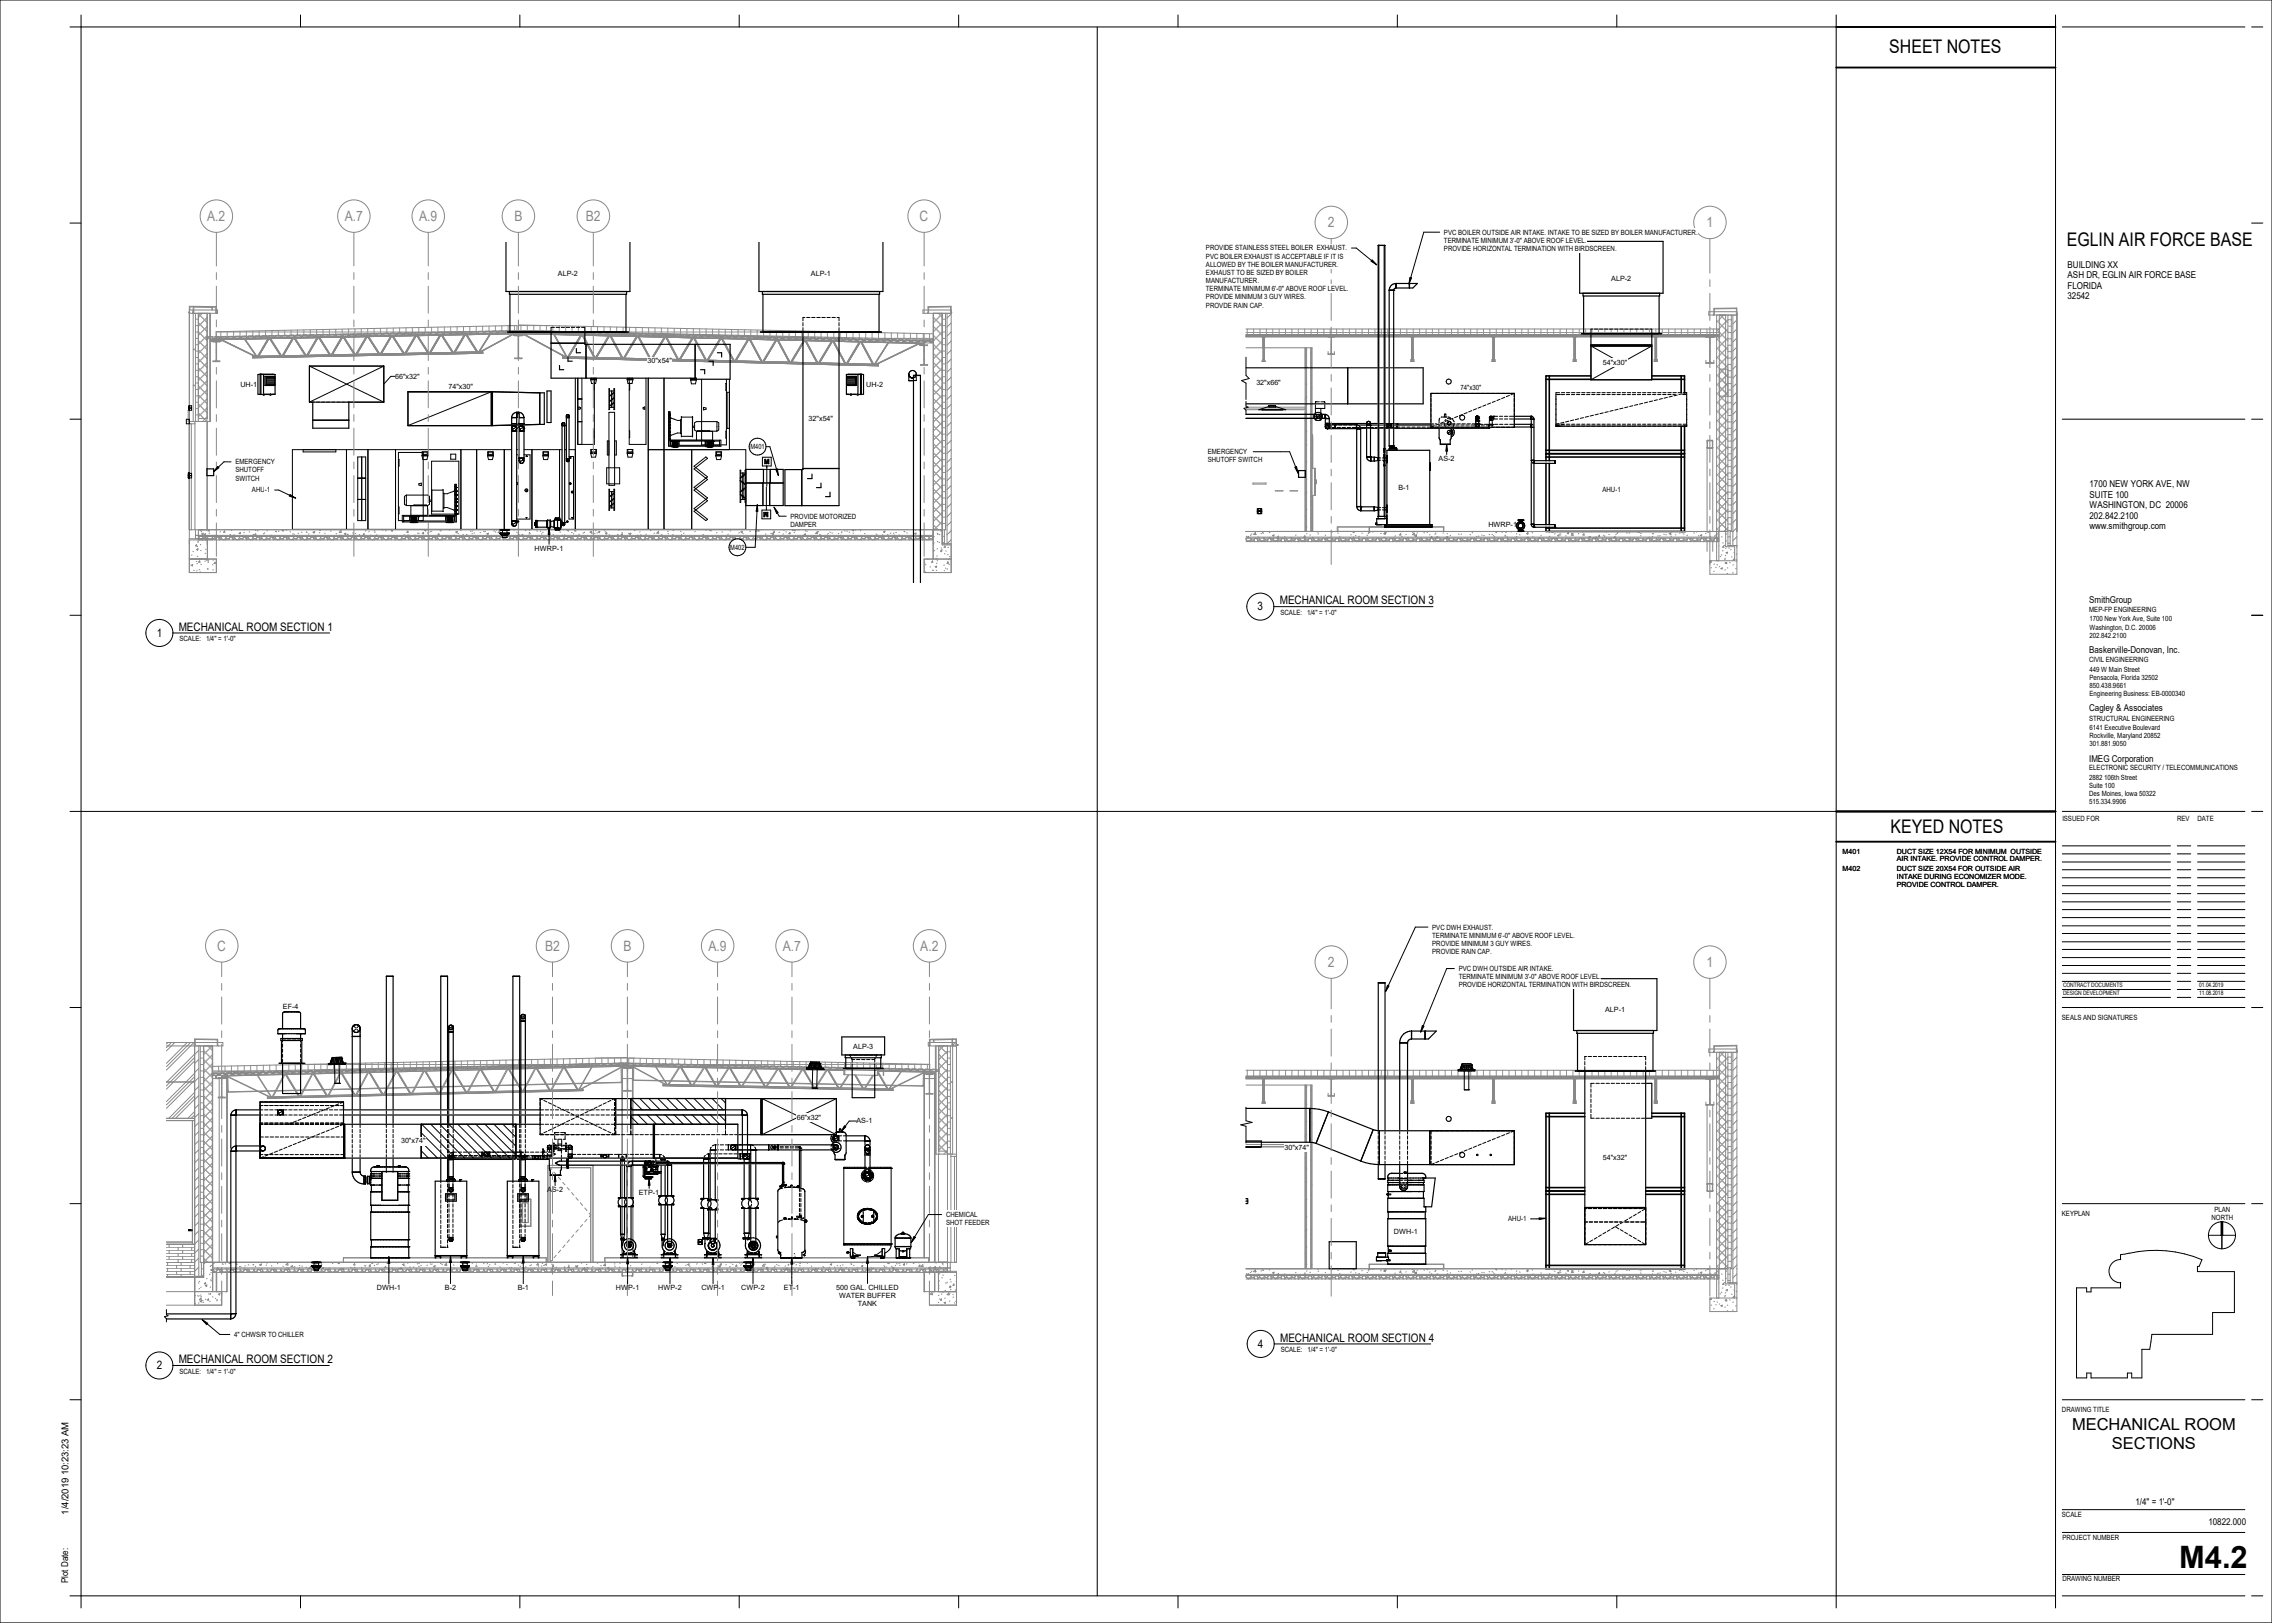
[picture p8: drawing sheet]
<svg xmlns="http://www.w3.org/2000/svg" width="1067mm" height="762mm" viewBox="0 0 1067 762" stroke-linecap="round" stroke-linejoin="round" font-family="sans-serif">
<defs><g id="words">
<text font-size="14.5" x="1023" y="736">M4.2</text>
<g font-size="8.8">
<text x="887" y="25">SHEET NOTES</text>
<text x="970" y="116">EGLIN AIR FORCE BASE</text>
<text x="888" y="391">KEYED NOTES</text>
</g>
<g font-size="7.7">
<text x="973" y="672">MECHANICAL ROOM</text>
<text x="992" y="680">SECTIONS</text>
</g>
<g font-size="6.7" fill="#888">
<text x="97" y="104">A.2</text>
<text x="162" y="104">A.7</text>
<text x="197" y="104">A.9</text>
<text x="242" y="104">B</text>
<text x="275" y="104">B2</text>
<text x="432" y="104">C</text>
<text x="623" y="107">2</text>
<text x="801" y="107">1</text>
<text x="102" y="446">C</text>
<text x="256" y="446">B2</text>
<text x="293" y="446">B</text>
<text x="333" y="446">A.9</text>
<text x="368" y="446">A.7</text>
<text x="432" y="446">A.2</text>
<text x="623" y="454">2</text>
<text x="801" y="454">1</text>
</g>
<g font-size="5.5">
<text x="591" y="287">3</text>
<text x="601" y="284">MECHANICAL ROOM SECTION 3</text>
<text x="74" y="299">1</text>
<text x="84" y="296">MECHANICAL ROOM SECTION 1</text>
<text x="601" y="630">MECHANICAL ROOM SECTION 4</text>
<text x="591" y="633">4</text>
<text x="84" y="640">MECHANICAL ROOM SECTION 2</text>
<text x="74" y="643">2</text>
</g>
<text font-size="4.5" x="32" y="711" transform="rotate(-90 32 711)">1/4/2019 10:23:23 AM</text>
<g font-size="4.4">
<text x="971" y="126">BUILDING XX</text>
<text x="971" y="131">ASH DR, EGLIN AIR FORCE BASE</text>
<text x="971" y="136">FLORIDA</text>
<text x="971" y="141">32542</text>
<text x="981" y="229">1700 NEW YORK AVE, NW</text>
<text x="981" y="234">SUITE 100</text>
<text x="981" y="239">WASHINGTON, DC 20006</text>
<text x="981" y="244">202.842.2100</text>
<text x="981" y="249">www.smithgroup.com</text>
<text x="981" y="283">SmithGroup</text>
<text x="981" y="307">Baskerville-Donovan, Inc.</text>
<text x="981" y="334">Cagley &amp; Associates</text>
<text x="981" y="358">IMEG Corporation</text>
<text x="1003" y="706">1/4&quot; = 1'</text>
<text x="1016" y="706">-</text>
<text x="1018" y="706">0&quot;</text>
<text x="1037" y="716">10822.000</text>
<text x="32" y="743" transform="rotate(-90 32 743)">Plot Date:</text>
</g>
<g font-size="3.4">
<text x="678" y="110">PVC BOILER OUTSIDE AIR INTAKE. INTAKE TO BE SIZED BY BOILER MANUFACTURER.</text>
<text x="566" y="118">PROVIDE STAINLESS STEEL BOILER EXHAUST.</text>
<text x="678" y="114">TERMINATE MINIMUM 3'</text>
<text x="678" y="118">PROVIDE HORIZONTAL TERMINATION WITH BIRDSCREEN.</text>
<text x="711" y="114">-</text>
<text x="712" y="114">0&quot; ABOVE ROOF LEVEL.</text>
<text x="566" y="121">PVC BOILER EXHAUST IS ACCEPTABLE IF IT IS</text>
<text x="566" y="125">ALLOWED BY THE BOILER MANUFACTURER.</text>
<text x="262" y="130">ALP-2</text>
<text x="381" y="130">ALP-1</text>
<text x="566" y="129">EXHAUST TO BE SIZED BY BOILER</text>
<text x="757" y="132">ALP-2</text>
<text x="566" y="133">MANUFACTURER.</text>
<text x="566" y="137">TERMINATE MINIMUM 6'-</text>
<text x="600" y="137">0&quot; ABOVE ROOF LEVEL.</text>
<text x="566" y="141">PROVIDE MINIMUM 3 GUY WIRES.</text>
<text x="566" y="144">PROVDE RAIN CAP.</text>
<text x="304" y="171">30&quot;x54&quot;</text>
<text x="753" y="171">54&quot;x30&quot;</text>
<text x="186" y="178">66&quot;x32&quot;</text>
<text x="113" y="182">UH-1</text>
<text x="211" y="183">74&quot;x30&quot;</text>
<text x="407" y="182">UH-2</text>
<text x="590" y="181">32&quot;x66&quot;</text>
<text x="686" y="183">74&quot;x30&quot;</text>
<text x="380" y="198">32&quot;x54&quot;</text>
<text x="352" y="211">M401</text>
<text x="567" y="213">EMERGENCY</text>
<text x="111" y="218">EMERGENCY</text>
<text x="111" y="222">SHUTOFF</text>
<text x="567" y="217">SHUTOFF SWITCH</text>
<text x="676" y="216">AS-2</text>
<text x="111" y="226">SWITCH</text>
<text x="118" y="231">AHU-</text>
<text x="125" y="231">1</text>
<text x="657" y="230">B-1</text>
<text x="752" y="231">AHU</text>
<text x="758" y="231">-</text>
<text x="759" y="231">1</text>
<text x="371" y="244">PROVIDE MOTORIZED</text>
<text x="371" y="247">DAMPER</text>
<text x="699" y="247">HWRP-1</text>
<text x="251" y="259">HWRP-1</text>
<text x="343" y="258">M402</text>
<text x="981" y="287">MEP-FP ENGINEERING</text>
<text x="601" y="289">SCALE:</text>
<text x="614" y="289">1/4&quot; = 1'-0&quot;</text>
<text x="981" y="292">1700 New York Ave, Suite 100</text>
<text x="981" y="296">Washington, D.C. 20006</text>
<text x="981" y="299">202.842.2100</text>
<text x="84" y="301">SCALE:</text>
<text x="97" y="301">1/4&quot; = 1'-0&quot;</text>
<text x="981" y="311">CIVIL ENGINEERING</text>
<text x="981" y="315">449 W Main Street</text>
<text x="981" y="319">Pensacola, Florida 32502</text>
<text x="981" y="323">850.438.9661</text>
<text x="981" y="327">Engineering Business: EB-0000340</text>
<text x="981" y="338">STRUCTURAL ENGINEERING</text>
<text x="981" y="343">6141 Executive Boulevard</text>
<text x="981" y="347">Rockville, Maryland 20852</text>
<text x="981" y="350">301.881.9050</text>
<text x="981" y="362">ELECTRONIC SECURITY / TELECOMMUNICATIONS</text>
<text x="981" y="366">2882 106th Street</text>
<text x="981" y="370">Suite 100</text>
<text x="981" y="374">Des Moines, Iowa 50322</text>
<text x="981" y="378">515.334.9906</text>
<text x="968" y="386">ISSUED FOR</text>
<text x="1022" y="386">REV</text>
<text x="1032" y="386">DATE</text>
<text x="673" y="436">PVC DWH EXHAUST.</text>
<text x="673" y="440">TERMINATE MINIMUM 6'-</text>
<text x="707" y="440">0&quot; ABOVE ROOF LEVEL.</text>
<text x="673" y="444">PROVIDE MINIMUM 3 GUY WIRES.</text>
<text x="673" y="448">PROVIDE RAIN CAP.</text>
<text x="685" y="456">PVC DWH OUTSIDE AIR INTAKE.</text>
<text x="685" y="460">TERMINATE MINIMUM 3'</text>
<text x="718" y="460">-</text>
<text x="719" y="460">0&quot; ABOVE ROOF LEVEL.</text>
<text x="685" y="464">PROVIDE HORIZONTAL TERMINATION WITH BIRDSCREEN.</text>
<text x="133" y="474">EF-4</text>
<text x="754" y="475">ALP-1</text>
<text x="968" y="479">SEALS AND SIGNATURES</text>
<text x="401" y="493">ALP-3</text>
<text x="374" y="526">66&quot;x32&quot;</text>
<text x="402" y="527">AS-1</text>
<text x="188" y="537">30&quot;x74&quot;</text>
<text x="603" y="540">30&quot;x74&quot;</text>
<text x="753" y="545">54&quot;x32&quot;</text>
<text x="257" y="560">AS-2</text>
<text x="300" y="561">ETP-1</text>
<text x="1040" y="569">PLAN</text>
<text x="444" y="571">CHEMICAL</text>
<text x="444" y="575">SHOT FEEDER</text>
<text x="708" y="573">AHU</text>
<text x="714" y="573">-</text>
<text x="715" y="573">1</text>
<text x="968" y="571">KEYPLAN</text>
<text x="1038" y="573">NORTH</text>
<text x="654" y="580">DWH-1</text>
<text x="177" y="606">DWH-1</text>
<text x="209" y="606">B-2</text>
<text x="243" y="606">B-1</text>
<text x="289" y="606">HWP-1</text>
<text x="309" y="606">HWP-2</text>
<text x="329" y="606">CWP-1</text>
<text x="348" y="606">CWP-2</text>
<text x="368" y="606">ET-1</text>
<text x="393" y="606">500 GAL. CHILLED</text>
<text x="394" y="609">WATER BUFFER</text>
<text x="403" y="613">TANK</text>
<text x="110" y="628">4&quot; CHWS/R TO CHILLER</text>
<text x="601" y="635">SCALE:</text>
<text x="614" y="635">1/4&quot; = 1'-0&quot;</text>
<text x="84" y="645">SCALE:</text>
<text x="97" y="645">1/4&quot; = 1'-0&quot;</text>
<text x="968" y="663">DRAWING TITLE</text>
<text x="968" y="712">SCALE</text>
<text x="968" y="723">PROJECT NUMBER</text>
<text x="968" y="742">DRAWING NUMBER</text>
</g>
<g font-size="3.3">
<text x="865" y="401">M401</text>
<text x="891" y="401">DUCT SIZE 12X54 FOR MINIMUM OUTSIDE</text>
<text x="891" y="404">AIR INTAKE. PROVIDE CONTROL DAMPER.</text>
<text x="865" y="409">M402</text>
<text x="891" y="413">INTAKE DURING ECONOMIZER MODE.</text>
<text x="891" y="409">DUCT SIZE 20X54 FOR OUTSIDE AIR</text>
<text x="891" y="417">PROVIDE CONTROL DAMPER.</text>
</g>
<g font-size="2.8">
<text x="969" y="467">DESIGN DEVELOPMENT</text>
<text x="969" y="463">CONTRACT DOCUMENTS</text>
<text x="1033" y="467">11.08.2018</text>
<text x="1033" y="463">01.04.2019</text>
</g>
</g></defs>
<path d="M359 216h2v2h-2zM359 241h2v2h-2z" fill="#000"/>
<g fill="#fff">
<path d="M434 262h13v7h-13z"/>
<path d="M445 249h2v6h-2z"/>
<path d="M442 249h1v6h-1z"/>
<path d="M438 249h4v6h-4z"/>
<path d="M438 255h9v7h-9z"/>
<path d="M89 253h8v9h-8z"/>
</g>
<g fill="none" stroke="#000" stroke-width=".47">
<path d="M270 178v71M271 178v31h8v-31M271 178v31M273 178v31M277 178l1 2h2v-2M277 178h3M277 178h.1M278 178h2M278 178h.1M279 180v3M280 178h.1M295 178v2h2v-2"/>
<path d="M295 178h2M295 178h.1M295 178v31h8v-31M295 180v3M297 178h.1M304 178v71M312 178v71M324 178l1 2h2v-2M324 178h3M324 178h.1M325 178h2M327 178h.1"/>
<path d="M329 178v31h12v-31M342 178v33M271 198h2M271 187h2M272 191l1 1h-1zM286 194h3v34h-3zM286 182v10zM286 184h2M286 191h2M286 186l2-2zM286 191l2-2zM286 188l2-1z"/>
<path d="M287 190h.1M287 185h.1M287 188h.1M287 184v7M288 182l1 10zM302 191h1v1zM314 194h1M314 196h.1M314 200h.1M314 198h.1M314 195h.1M315 196l3 1h2"/>
<path d="M320 197v7M320 196v9M320 196h.1M320 196h5M325 196h.1M325 196v9M330 191l2 1h-2zM337 198h-10l-1 1v3h1h10M337 198v4M337 198v1v3M341 180v3M342 184h-1v17h1"/>
<path d="M142 211v1h16v-1M163 211v38M168 215h4v29h-4zM170 215v29M173 211v38M186 211v38M187 216v3M187 212h12v32h-12zM198 214l1 2h1l1-2M198 214v-2h3v2M198 214h3M199 212v1h2v-1"/>
<path d="M203 217h12v24h-12zM212 213h2v3h-2zM216 211v38M224 211v38M229 214v2h2l1-2M229 214v-2h3v2M229 214h3M229 212v1h2v-1M237 211v38M240 211h-103v38h124M243 211h1M243 214h1"/>
<path d="M246 211h18M246 214h3v30h-6M247 214h.1M250 211v38M255 214v2h2l1-2M255 214v-2h3v2M255 214h3M255 212v1h2v-1M263 211v32M265 211h1M267 211h3M267 214h2v30h-2v-28"/>
<path d="M268 215h.1M277 213l1 2h2v-2M277 213v-2h3v2M277 213h3M278 211v1h2v-1M279 202v3M285 220h6v7h-6zM286 207h-1v7h1M289 207v7M295 213v-2h2v2M295 213v2h2v-2M295 213h2"/>
<path d="M295 211v1h2v-1M295 202v3M304 211h46v38h-87M314 206h1M314 203h.1M314 201h.1M314 204h.1M314 206h.1M315 207h23M315 207h23v3h-24v-17h1v17M315 209h23M315 207h.1"/>
<path d="M315 207v2v-2M315 208h.1M315 207h4M315 210h4M316 210v-2h2v2M316 208v2M316 210h.1M316 208h2zM316 209h2h-1M316 209h2M316 209l2 1M316 208v1h2"/>
<path d="M316 208l2 1M316 209v1h2M316 209h1M316 208h.1M316 207h1M316 208h1M316 207h.1M316 207v1M317 210h.1M317 207v1M317 207h.1M317 208h.1"/>
<path d="M317 208v1M317 209h-1h2M317 209h-1M317 210h1M317 207v2M317 208h1M318 210h.1M318 207h.1M318 207v1M318 208l-1 1M318 208v1M318 207v3"/>
<path d="M319 207h.1M319 209h.1M319 208h.1M319 207v2M320 203h-2l-3 2M320 205h.1M325 211v38M325 205h-5M325 205h.1M325 201h1M325 200h1M327 207v-4h8v4"/>
<path d="M328 202h5M331 208h.1M331 207v2M331 207h4M331 207h.1M331 210h4M332 210v-2h2v2M332 208h2M332 208h.1M332 210h.1M332 209h2h-1M332 209l2 1"/>
<path d="M332 208l2 1M332 208v1h2M332 209h2M332 209v1M333 210h.1M333 207h.1M333 208h.1M333 207h1M333 208h1M333 208h-1M333 207v1M333 207v2"/>
<path d="M333 207v2h-1h2M333 209h-1M333 209h-1l2 1M333 210h1M334 207h.1M334 208h.1M334 210h.1M334 207v1M334 208l-1 1M334 210h-2M335 207h.1M335 208h.1"/>
<path d="M335 207v2M336 214l1 2h1l1-2M336 214v-2h3v2M336 214h3M336 212v1h3v-1M338 207v3M341 202v4M168 234h4M168 224h4M187 238v3M191 232h10l1 1v4h-1M191 237h10"/>
<path d="M191 232v5M191 232l-1 1v4h1M193 237v5M194 237h6M197 227h1v1h-1zM201 237v5M202 235h1M203 230v10M208 230h-5M208 230v10h-5M208 230h.1M208 232h.1"/>
<path d="M208 239h.1M208 238h2l4 2M208 232v7M214 230l-4 2h-2M214 228h.1M214 233h.1M214 231h.1M214 236h.1M214 238h.1M214 239h.1M214 234h.1M214 232h.1"/>
<path d="M214 229h.1M214 232v1M243 228h.1M243 226h.1M243 226v1v1M247 230h.1M267 227h1M267 227h.1M268 227h.1M268 227h-1M268 231h1M268 231h.1"/>
<path d="M269 231h.1M286 230v10zM286 231h2M286 238h2M286 233l2-1zM286 238l2-2zM286 236l2-2zM287 237h.1M287 232h.1M287 235h.1M287 231v7M288 230l1 10z"/>
<path d="M326 239l5-5 1 1-6 5 5 4h1zM331 225l1-1-6-5 5-4h1l-6 5 6 5-6 5 5 4M331 224l-5 5 6 5h-1M348 226l2 2zM348 221v15zM348 232l2 2zM348 235h2M348 222h2M349 222v13M349 223l1-1-2 2zM349 230l1-1-2 2zM350 221v15"/>
<path d="M190 242h24M190 245h24M190 242v3M192 244h1M192 243h5M192 243h.1M192 243v1l1-1M193 243h.1M193 242h.1M193 243h-1M193 245h3zM193 245v-2h3v2"/>
<path d="M193 244h2M193 245h.1M193 243h1M193 243v2M193 244h.1M193 245h2M193 245h2h-2M194 243h.1M194 245h.1M194 243h1M194 244h-1M194 244h1"/>
<path d="M194 243v1M194 244h.1M194 242h.1M194 244h-1h2M194 242l1 2M194 242v2h-1M194 245h1M195 245h.1M195 243h.1M195 244h.1M195 242h.1M195 243v1"/>
<path d="M195 245h-2M195 244v1M195 244l-2 1M195 244h-2M196 243h.1M196 242h.1M196 244h.1M196 242v1M196 243v1M209 243h.1M209 244h.1M209 243v1v-1"/>
<path d="M209 242v1M209 245h4zM210 245v-2h2v2M210 243h.1M210 244h.1M210 245h.1M210 244v1M210 244h2l-2 1M210 245h2M211 245h.1M211 243h.1M211 243h1"/>
<path d="M211 244h-1M211 244h1M211 243v1M211 244h.1M211 242h.1M211 244h-1h1M211 242v2M211 245h1M212 245h.1M212 243h.1M212 244h.1M212 242h.1"/>
<path d="M212 243v1M212 244h-2h1M212 245h-2M212 244l-2 1M212 244h-2M213 243h.1M213 244h.1M213 242v2v-1h-4M214 242h-25v3h25v-18v18M214 242h.1M214 241h.1M243 245h.1"/>
<path d="M243 245h1M244 245h.1M244 245h-1M247 243h.1M263 244h.1M263 248h.1M266 245h1M266 245h.1M267 245h.1M269 243h.1"/>
<circle cx="247" cy="230" r=".6"/>
</g>
<g fill="none" stroke="#888" stroke-width=".47">
<path d="M89 147h.1M89 146h13v1h-13M89 146v1M90 147h.1M91 144h-2v2M91 144h-2v125h13v-7h-13M91 144v20v17v17M91 144h11v3M91 146l-1 1M91 144h8v2M91 144h10v3h1M91 144v3h-1"/>
<path d="M92 147v51M93 147v51M97 147v102M98 147v51M99 147h.1M99 147v51h-11v-5h1M100 144v2M101 156l142-3v3l-142 3zM102 147h.1M104 160l16 7h-1M104 160h.1M104 160h-5"/>
<path d="M104 159h11l5 8zM115 159h.1M115 159h11l-5 8zM127 159l-6 8h11M127 159h.1M127 159l5 8M127 159h10l-4 8zM138 159l-5 8h10M138 159l5 8M138 159h.1M149 159l-5 8-5-8M150 159l-6 8"/>
<path d="M150 159l5 7M150 159h.1M160 158l-5 9-5-9M161 158l-5 8M161 158l-5 9M161 158l5 8M161 158h.1M172 158l-5 8-5-8M173 158l-5 8M173 158l5 8M173 158h.1M173 158h10l-4 8z"/>
<path d="M184 158l-5 8h10M184 158l5 8M195 158l-5 8-5-8M196 158l-5 8M196 158l5 8M206 157l-4 9-6-8M207 158l-5 8M207 157l-5 9M207 157l5 8M207 157h.1M218 157l-5 8-5-8M219 157l-5 8"/>
<path d="M219 157h.1M219 157l5 8M230 157l-5 8-6-8M230 157h.1M230 157h11l-16 8zM241 157h2M241 157l-15 8h1M242 157h3l-1 1v10h1h-3h1v-10zM243 155l-142 3M243 156h.1M243 157h2l20 11-1-1M243 156v1"/>
<path d="M243 155l195 5-195-4M243 155l195 4M243 156l195 5M243 155l-146 3v1l146-3M243 157l191 4h-2v1M243 156l77 2M243 157h.1M243 157h3h-1h-2M243 157l-144 3 5-1v1M243 157h-2M244 156l1-1h1l1 1h1v-1h2v1h1v-1h2v1l1-1h2l1 1v-1l2 1h1h2h1h1h1l1 1h1v-1h2v1h1v-1h2v1l1-1h2l1 1v-1h2v1h1l1-1h1l1 1 1-1h2v1h1v-1h2v1h1v-1h2l1 1v-1h2v1h1v-1h2v1h1h1h1h1h1h2h1h2v1h1v-1h2l1 1v-1h2v1h1v-1h2v1h1l1-1h1l1 1h1v-1h2v1h1v-1h2v1h1v-1h2l1 1v-1h2v1h1v-1h2v1h1l1-1h1l1 1h1h2h1h2h1h2l1 1v-1h2v1h1l1-1h1l1 1 1-1h2v1h1v-1h2v1h1v-1h2v1h1v-1h2l1 1v-1h2v1h1l1-1h1l1 1h1v-1h2v1h1v-1h2v1h1h2h1h2h1h2v1h1l1-1h1l1 1h1v-1h2v1h1v-1h2v1h1v-1h2v1h1v-1h2l1 1v-1h2l1 1 1-1h1l1 1h1v-1h2v1h1v-1h2v1h1v-1l2 1h1h2h1h1h1h1h1h2v1h1v-1h2v1h1v-1h2v1l2-1M246 157l20 11-6-11 7 11 6-11"/>
<path d="M273 158l-6 10M273 158l6 10M274 157l-1 1M274 157l5 11 7-10M286 158l-6 10M287 158l-7 10h12M287 158l5 10M287 158h.1M287 158l6 10 6-10M300 158l-7 10M300 158l5 10M300 158h.1"/>
<path d="M300 158l6 10 6-10M312 158l-6 10M313 158l-7 10 12 1M313 158h.1M313 158l5 11M313 158l6 11 6-10M326 159l-7 10M326 159l5 10M326 159h.1M326 159l6 10 6-10M339 159l-7 10M339 159h.1"/>
<path d="M339 159l5 10M339 159l6 10 6-10M352 159l-6 10M352 159l5 11M352 159h.1M352 159l6 11 6-10M365 160l-6 10M365 160l5 10M365 160l6 10 6-10M378 160l-6 10M378 160h.1M378 160l6 10 6-10"/>
<path d="M436 147v-3h11v125h-13v-7h13M436 147h-1M438 147v115M438 147v102M438 157l-195-4v4M442 147v109h5M444 147v102h-1v6M445 147v108l2-2M447 147l-2 2M447 152l-2 2M447 156l-2 2M447 146v1"/>
<path d="M447 146h-14v1h14M447 147h-1v-3h-10v3M447 147h.1M99 163h-1M99 176v1M100 160h3l-1 1v8l1 1h-3l1-1v-8zM143 167h.1M155 166v1M155 166h.1M166 166h.1M178 166h.1M201 166h.1"/>
<path d="M212 165h.1M227 166l-108 2v-1M227 165v1M227 165l-108 2M227 166l-108 2M264 167v1l148 4v-1M264 167l148 4M264 168l148 4M292 168h.1M305 168h.1M331 169h.1M344 169h.1"/>
<path d="M357 170h.1M370 170h1M378 160l6 10M384 170h.1M391 160l-6 10M391 160l6 11M391 160h.1M392 160l5 11 6-10M397 171h.1M404 161l-6 10M404 161h.1M404 161l6 10"/>
<path d="M405 161l5 10 7-10M410 171h.1M417 161l-6 10 21-10M432 161l-20 10M432 162h2M432 162h4l-2 1v8l2 1h-4l2-1v-8zM434 161v1h-2M447 160l-2 2M447 164l-2 2M447 169l-2 2M447 173l-2 2M447 177l-2 2"/>
<path d="M89 199h3M90 199v50M92 198v51h-3M98 188h1M99 191v1M447 181l-2 2M447 186l-2 1M447 190l-2 2M447 194l-2 2M447 198l-2 2M447 203l-2 1M447 207l-2 2"/>
<path d="M447 211l-2 2M447 215l-2 2M447 219l-2 2M447 224l-2 2M447 228l-2 2M447 232l-2 2M447 236l-2 2M89 257h.1M89 258h.1M89 253h349M91 259h.1M92 258h1z"/>
<path d="M92 256h.1M93 257h.1M93 254v1M93 258h.1M93 252h345M93 249v4M93 251h.1M94 256h.1M94 258v1M94 249h.1M94 250h1M95 251v-1v1z"/>
<path d="M96 251v1v-1zM97 258h.1M97 260h-1M97 253v9v1h1v-1M98 249h.1M98 250h.1M101 249h.1M102 252h.1M104 250h-1M104 251h.1M105 249l1 1h-1zM108 251h.1"/>
<path d="M109 249h.1M109 251h1v1zM113 250v1h-1zM114 252h.1M115 249h.1M115 250h-1M117 250h.1M118 252h.1M119 251h.1M120 249h.1M120 251h.1M121 249h.1"/>
<path d="M124 250v1M124 250h.1M125 249h1M127 251v1zM129 250h1M131 249v1M131 252h.1M132 252h.1M132 249h1zM135 252h.1M135 249h-1M136 250h.1"/>
<path d="M138 251h-1M138 251h.1M140 251v1M140 250h.1M142 250h.1M144 250h.1M145 251h.1M147 250h.1M147 250h1zM150 249h.1M150 250h.1M152 250h1"/>
<path d="M153 249h.1M155 249h.1M158 250v1M160 251h.1M160 249v1h-1zM161 251h-1M162 251v-1v1zM163 251h.1M163 251h1M166 250h.1M166 251h-1M167 250v1"/>
<path d="M169 251h.1M170 252l1-1v1zM171 250v1M171 249h1M173 250h.1M174 251h.1M176 249h.1M176 250h.1M176 251h1v1zM180 251v1M180 249h.1M181 249h.1"/>
<path d="M184 249h.1M185 252h.1M186 252h.1M190 251h.1M192 249v1h-1zM192 251h-1M195 251h.1M196 250h.1M197 250v1M199 250v1h-1zM199 250h.1M200 249h-1h1"/>
<path d="M201 250h.1M202 250h.1M203 249h-1M206 251h.1M207 249h.1M209 251v1M211 249h.1M212 252h.1M213 252h.1M213 251v1zM214 250h1zM215 250v1"/>
<path d="M216 249h.1M218 251h-1M219 251h.1M221 252h.1M221 249v1M222 249h.1M222 251h.1M223 250h.1M226 250h-1M227 249v1M228 249v1M229 251v-1v1z"/>
<path d="M231 252h.1M232 249h.1M232 250h1M233 249h.1M234 250l1-1v1zM235 249h-1M236 249h.1M237 251h.1M238 250h.1M238 251v1M241 249h.1M242 252h.1"/>
<path d="M243 250h.1M243 251h1v1zM243 250h1M243 251h.1M245 251h-1M245 251l1 1h-1zM247 249h.1M248 249h1M249 251h-1M249 250h-1M249 250v1M252 249h.1"/>
<path d="M254 249h.1M254 251h.1M255 250h.1M257 249l1 1M258 250h-1M259 249h.1M260 251h.1M261 249h.1M263 250h.1M264 251h.1M265 251h.1M266 252h.1"/>
<path d="M266 249h1zM268 252h-1M268 250h1M269 251h.1M270 249h.1M270 251h1M272 251h-1M272 251h.1M274 250h.1M275 250h-1M276 252h.1M278 249v1h-1z"/>
<path d="M278 250h.1M278 250v1M279 250v1M280 249h.1M281 250h-1M281 250h1h-1zM281 252h1M284 249h.1M284 250h.1M285 251h.1M285 250v1h-1zM285 252h.1"/>
<path d="M286 251h.1M290 251h.1M291 249h-1M292 250h.1M292 251h.1M295 250v1M295 251h1M296 251v-1v1zM298 249h.1M299 251l1 1h-1zM301 250h-1M301 251h.1"/>
<path d="M304 251h-1M306 249h-1M306 252h1M307 252h.1M307 250h.1M308 252h.1M309 249v1h-1zM310 251h1v1zM311 252h.1M312 252h.1M314 250v1M314 249l-1 1"/>
<path d="M316 251h.1M316 249h.1M319 252l1-1v1M320 249v1M321 250h.1M324 252h.1M326 250h.1M326 251v1M330 251h.1M332 249h-1M334 249h-1h1M337 252h-1"/>
<path d="M337 250h-1M339 250h.1M342 251h.1M343 251v1M343 249h.1M347 250h.1M348 250l1-1-1 1zM349 250v1M352 249v1M353 252h.1M355 249v1M356 249h.1"/>
<path d="M357 252h.1M357 249h.1M360 251h-1M362 250h.1M363 251v-1v1zM363 249h.1M363 251l-1 1M363 251h.1M364 249v1h-1zM366 250h.1M368 251h.1M368 249h.1"/>
<path d="M369 250h.1M371 250v1h-1zM372 249h.1M373 249h-1M373 250h.1M373 249h1M375 249h.1M377 251h1v1zM378 251h.1M378 249h.1M379 249v1M383 251h-1"/>
<path d="M383 250h1v1zM383 252h.1M384 250h.1M385 251h.1M385 251l1 1h-1zM389 251h-1M389 251h.1M390 250h.1M391 250h.1M393 252h.1M394 250v1M394 252l1-1v1"/>
<path d="M395 250h.1M397 249h.1M398 249h.1M399 250h.1M400 249h1zM400 250h1M402 249h-1M404 249h.1M406 250v1M408 252h.1M409 252h.1M411 251h1"/>
<path d="M412 251h.1M414 251h.1M415 250l1-1-1 1zM417 251h.1M418 250h.1M420 250h-1M420 251h.1M421 250h.1M422 251h.1M425 249l-1 1M425 250h.1M426 250h.1"/>
<path d="M428 251v1M429 251l1-1v1zM430 249h.1M432 249h.1M433 252h.1M434 251v1M435 252h.1M438 255h.1M438 252h1M438 259h.1M439 258v1M439 255h-1"/>
<path d="M440 250v1M440 258h.1M440 254h.1M440 251h.1M441 255h.1M441 251h.1M442 259v-1v1zM442 257h.1M442 249h.1M442 258h.1M442 249h-350v2h346M442 255h5"/>
<path d="M444 260h.1M444 256v1h-1zM444 259h.1M445 257h.1M447 241l-2 2M447 245l-2 2M447 249l-2 2M89 265h.1M90 265h1l-1 1zM90 269h.1M90 261h.1M91 268h.1"/>
<path d="M92 264h.1M93 268h-1M93 264l-1 1M93 261h.1M94 263v1h-1zM94 267l-1 1M94 264h.1M94 268v1M94 265h1M94 262l1 1M96 263h.1M98 264h.1"/>
<path d="M98 267h-1M98 267h.1M100 265h.1M100 267v1M100 263h.1M101 264v1h-1zM434 264h.1M435 269h.1M435 268l-1 1M435 265h-1M436 263h-1M437 266h.1"/>
<path d="M438 263v1h-1zM438 268h.1M439 266h1zM440 262h-1M440 268h.1M440 262v1M440 264v1M440 263h.1M440 261h.1M443 268h1M443 265h.1M444 267h.1"/>
<path d="M445 267h.1M445 264h.1M445 264v1zM445 260h.1M445 263h1M446 262h.1M446 265h.1M446 261h.1"/>
</g>
<g fill="none" stroke="#939393" stroke-width=".47">
<path d="M92 150h1M92 153h1M92 156h1l4 4M92 159h1M93 152l4 4M93 147l4 4M95 147l-2 2M97 158l-4 4h-1M97 149l-4 4M97 153l-4 4M101 156h122M104 156v2"/>
<path d="M107 156v2M110 156v2M113 156v2M116 155v3M119 155v3M122 155v3M125 155v3M128 155v3M131 155v3M134 155v3M137 155v3M140 155v3"/>
<path d="M143 155v3M146 155v2M149 155v2M152 155v2M155 155v2M158 155v2M161 155v2M164 154v3M167 154v3M170 154v3M173 154v3M176 154v3"/>
<path d="M179 154v3M182 154v3M185 154v3M188 154v3M191 154v3M194 154v2M197 154v2M200 154v2M203 154v2M206 154v2M209 154v2M212 153v3"/>
<path d="M215 153v3M218 153v3M221 153v3M224 153v3M227 153v3M230 153v3M233 153v3M236 153v3M239 153v3M240 153h3M242 153v2M243 153h15"/>
<path d="M245 153v2M248 153v2M251 153v2M254 153v2M257 153v2M260 153v3M263 153v3M266 153v3M269 153v3M272 153v3M275 153v3h123M278 153v3"/>
<path d="M281 153v3M284 153v3M287 153v3M290 154v2M293 154v2M296 154v2M299 154v2M302 154v2M305 154v3M308 154v3M311 154v3M314 154v3"/>
<path d="M317 154v3M320 154v3M323 154v3M326 154v3M329 154v3M332 154v3M335 155v2M338 155v2M341 155v2M344 155v2M347 155v2M350 155v2"/>
<path d="M353 155v3M356 155v3M359 155v3M362 155v3M365 155v3M368 155v3M371 155v3M374 155v3M377 155v3M380 155v3M383 156v2M386 156v2"/>
<path d="M388 156v2M391 156v2M395 156v2M398 156v2M401 156v3M403 156v3M406 156v3M409 156v3M412 156v3M414 159h24M416 156v3M419 156v3"/>
<path d="M421 156v3M424 156v3M427 157v2M430 157v2M433 157v2M436 157v2M438 158l4 4M438 153l4 4M438 149l4 4M438 147h.1M441 147l1 2M442 150h2"/>
<path d="M442 153h2M442 159h2M442 147l-4 4M442 152l-4 4M442 147v108M444 156h-2l-4 4M92 165h1M92 168h1M92 171h1M92 174h1M92 177h1M92 180h1"/>
<path d="M93 177l4 4M93 173l4 4M93 168l4 5M93 164l4 4M93 160l4 4M97 162l-4 4M97 166l-4 4M97 170l-4 4M97 175l-4 4M97 179l-4 4M438 179l4 4h2M438 175l4 4"/>
<path d="M438 170l4 4M438 166l4 4M438 162l4 4M442 162h2M442 165h2M442 168h2M442 171h2M442 174h2M442 177h2M442 180h2M442 160l-4 4M442 164l-4 4"/>
<path d="M442 169l-4 4M442 173l-4 4M442 177l-4 4M92 183h1M92 186h1M92 189h1M92 192h1M92 195h1M92 198h1M93 194l4 4M93 190l4 4M93 185l4 4"/>
<path d="M93 181l4 4M97 183l-4 4M97 187l-4 4M97 192l-4 4M97 196l-2 2M438 200l4 4M438 196l4 4M438 191l4 4M438 187l4 4M438 183l4 4M442 186h2M442 189h2"/>
<path d="M442 192h2M442 195h2M442 198h2M442 181l-4 4M442 186l-4 4M442 190l-4 4M442 194l-4 4M442 198l-4 4M438 217l4 4M438 213l4 4M438 208l4 4M438 204l4 4"/>
<path d="M442 201h2M442 204h2M442 210h2M442 213h2M442 216h2M442 219h2M442 203l-4 4M442 211l-4 4M442 215l-4 4M442 219l-4 5M444 207h-2l-4 4M438 238l4 4"/>
<path d="M438 234l4 4M438 230l4 4M438 225l4 4M438 221l4 4M442 222h2M442 225h2M442 228h2M442 231h2M442 234h2M442 237h2M442 240h2M442 224l-4 4"/>
<path d="M442 228l-4 4M442 232l-4 4M442 236l-4 4M93 253h.1M95 252l-1 1-1-1v1M96 252l1 1M97 252l1 1h-1zM97 252h-1l-1 1h-2M97 252v1M98 253h2M98 253h.1M100 252l-1 1"/>
<path d="M100 253h.1M100 252l1 1 1-1M102 252l1 1M103 252h1v1h-1zM103 252h-1l-1 1h-1M104 252l-1 1M104 253h2M104 253h1M106 253h.1M106 252l-1 1M106 252v1h2M108 252v1h-2"/>
<path d="M108 252l1 1M109 252h1v1zM110 252h-2M110 252l-1 1M110 253h2M110 253h1M111 253h.1M112 253h.1M114 252l-1 1-1-1-1 1M115 252l1 1M116 252l1 1h-1zM116 252h-1l-1 1h-2"/>
<path d="M117 252l-1 1M117 253h2M119 253h.1M121 252l-1 1-1-1-1 1M121 252l1 1M122 252h1v1h-1zM122 252h-1l-1 1h-1M123 252l-1 1M123 253h2M123 253h1M125 252l-1 1M125 253h.1"/>
<path d="M125 252l1 1 1-1M127 252l1 1M128 252h1l1 1h-1zM129 252h-2v1h-2M129 252l-1 1M130 253h1M130 253h.1M131 253h.1M131 252l-1 1M132 252v1h1M133 252v1h-2M134 252l1 1"/>
<path d="M135 252l1 1h-1zM135 252h-2M136 252l-1 1M136 253h2M136 253h.1M137 253h.1M138 253h.1M140 252l-1 1-1-1-1 1M140 252l1 1M141 252h1v1h-1zM141 252h-1l-1 1h-1M142 252l-1 1"/>
<path d="M142 253h2M144 253h.1M146 252l-1 1-1-1-1 1M146 252l1 1M147 252h1l1 1h-1zM148 252h-2v1h-2M148 252v1M149 253h1M149 253h.1M150 252l-1 1M150 253h.1M151 252v1l1-1"/>
<path d="M153 252l1 1M154 252l1 1h-1zM154 252h-1l-1 1h-2M155 252l-1 1M155 253h2M155 253h.1M157 253h.1M157 252l-1 1M157 252v1h1M159 252l-1 1h-1M159 252l1 1M160 252h1v1h-1z"/>
<path d="M160 252h-1M161 252l-1 1M161 253h2M161 253h1M162 253h.1M163 253h.1M165 253h-1l-1-1-1 1M165 252v1h-2M165 252l1 1M166 252h1l1 1h-1zM167 252h-2M167 252v1"/>
<path d="M168 253h1M170 253h.1M171 252v1l-1-1-2 1M172 252l1 1M173 252l1 1h-1zM173 252h-1l-1 1h-1M174 252l-1 1M174 253h2M174 253h.1M176 252l-1 1M176 253h.1M176 252l1 1 1-1"/>
<path d="M178 252l1 1M179 252h1v1h-1zM179 252h-1v1h-2M180 252l-1 1M180 253h2M180 253h1M182 253h.1M182 252l-1 1M182 252l1 1h1M184 252v1h-2M184 252l1 1M185 252h1l1 1h-1z"/>
<path d="M186 252h-2M186 252v1M187 253h1M187 253h.1M188 253h.1M189 253h.1M190 253h-1v-1l-1 1M190 252v1h-1M191 252l1 1M192 252l1 1h-1zM192 252h-2M193 252l-1 1"/>
<path d="M193 253h2M195 253h.1M197 252l-1 1-1-1-1 1M197 252l1 1M198 252h1v1h-1zM199 252h-2v1h-2M199 252l-1 1M199 253h2M199 253h1M201 252l-1 1M201 253h.1M201 252l1 1 1-1"/>
<path d="M203 252l1 1M204 252h1l1 1h-1zM205 252h-1l-1 1h-2M205 252v1M206 253h1M206 253h.1M207 253h.1M208 252l-1 1M208 253h.1M208 252l1 1v-1M210 252l1 1M211 252l1 1h-1z"/>
<path d="M211 252h-1l-1 1h-1M212 252l-1 1M212 253h2M212 253h1M213 253h.1M214 253h.1M216 253h-2v-1l-1 1M216 252v1h-2M216 252l1 1M217 252h1v1zM218 252h-2M218 252l-1 1"/>
<path d="M218 253h2M220 253h.1M222 252l-1 1-1-1-1 1M223 252l1 1M224 252l1 1h-1zM224 252h-1l-1 1h-2M224 252v1M225 253h2M225 253h.1M227 252l-1 1M227 253h.1M227 252l1 1 1-1"/>
<path d="M229 252l1 1M230 252h1v1h-1zM230 252h-1l-1 1h-1M231 252l-1 1M231 253h2M231 253h1M233 253h.1M233 252l-1 1M233 252l1 1 1-1M235 252l1 1M236 252h1v1zM237 252h-2v1h-2"/>
<path d="M237 252l-1 1M237 253h2M237 253h1M238 253h.1M239 253h.1M241 253h-1l-1-1-1 1M241 252v1h-2M242 252l1 1M243 252l1 1h-1zM243 252h-2M244 252l-1 1M244 253h2"/>
<path d="M246 253h.1M248 252l-1 1-1-1-1 1M248 252l1 1M249 252h1v1h-1zM249 252h-1l-1 1h-1M250 252l-1 1M250 253h2M250 253h1M252 252l-1 1M252 253h.1M252 252l1 1 1-1M254 252l1 1"/>
<path d="M255 252h1l1 1h-1zM256 252h-2v1h-2M256 252l-1 1M257 253h1M257 253h.1M258 253h.1M258 252l-1 1M259 252v1l1-1M261 252l1 1M262 252l1 1h-1zM262 252h-1l-1 1h-2M263 252l-1 1"/>
<path d="M263 253h2M263 253h.1M264 253h.1M265 253h.1M266 253h-1v-1l-1 1M267 252l-1 1h-1M267 252l1 1M268 252h1v1h-1zM268 252h-1M269 252l-1 1M269 253h2M271 253h.1"/>
<path d="M273 253h-2v-1l-1 1M273 252v1h-2M273 252l1 1M274 252h1l1 1h-1zM275 252h-2M275 252v1M276 253h1M276 253h.1M277 252l-1 1M277 253h.1M278 252v1l1-1M280 252l1 1"/>
<path d="M281 252l1 1h-1zM281 252h-1l-1 1h-2M282 252l-1 1M282 253h2M282 253h.1M284 253h.1M284 252l-1 1M284 252l1 1 1-1M286 252l1 1M287 252h1v1h-1zM287 252h-1l-1 1h-1M288 252l-1 1"/>
<path d="M288 253h2M288 253h1M289 253h.1M290 253h.1M292 253h-1l-1-1-1 1M292 252v1h-2M292 252l1 1M293 252h1l1 1h-1zM294 252h-2M294 252v1M295 253h1M297 253h.1"/>
<path d="M298 253h-1v-1l-2 1M298 252v1h-1M299 252l1 1M300 252l1 1h-1zM300 252h-2M301 252l-1 1M301 253h2M301 253h.1M303 252l-1 1M303 253h.1M303 252l1 1 1-1M305 252l1 1"/>
<path d="M306 252h1v1h-1zM306 252h-1v1h-2M307 252l-1 1M307 253h2M307 253h1M309 253h.1M309 252l-1 1M309 252l1 1 1-1M311 252l1 1M312 252h1l1 1h-1zM313 252h-2v1h-2M313 252v1"/>
<path d="M314 253h1M314 253h.1M315 253h.1M316 253h.1M317 252v1l-1-1-1 1M318 252l1 1M319 252l1 1h-1zM319 252h-1l-1 1h-1M320 252l-1 1M320 253h2M322 253h.1M324 253h-2v-1l-1 1"/>
<path d="M324 252v1h-2M324 252l1 1M325 252h1v1h-1zM326 252h-2M326 252l-1 1M326 253h2M326 253h1M328 252l-1 1M328 253h.1M328 252l1 1 1-1M330 252l1 1M331 252h1l1 1h-1z"/>
<path d="M332 252h-1l-1 1h-2M332 252v1M333 253h1M333 253h.1M334 253h.1M335 252l-1 1M335 253h.1M335 252l1 1v-1M337 252l1 1M338 252l1 1h-1zM338 252h-1l-1 1h-1M339 252l-1 1"/>
<path d="M339 253h2M339 253h1M340 253h.1M341 253h.1M343 252l-1 1-1-1-1 1M343 252l1 1M344 252h1v1zM345 252h-2v1h-2M345 252l-1 1M345 253h2M347 253h.1M349 253h-1l-1-1-1 1"/>
<path d="M349 252v1h-2M350 252l1 1M351 252l1 1h-1zM351 252h-2M351 252v1M352 253h2M352 253h.1M354 252l-1 1M354 253h.1M354 252l1 1 1-1M356 252l1 1M357 252h1v1h-1z"/>
<path d="M357 252h-1l-1 1h-1M358 252l-1 1M358 253h2M358 253h1M360 253h.1M360 252l-1 1M360 252l1 1 1-1M362 252l1 1M363 252h1v1zM364 252h-2v1h-2M364 252l-1 1M364 253h2"/>
<path d="M364 253h1M365 253h.1M366 253h.1M368 252l-1 1-1-1-1 1M369 252l1 1M370 252l1 1h-1zM370 252h-1l-1 1h-2M371 252l-1 1M371 253h2M373 253h.1M374 253h-1v-1l-1 1M375 252l-1 1h-1"/>
<path d="M375 252l1 1M376 252h1v1h-1zM376 252h-1M377 252l-1 1M377 253h2M377 253h1M379 252l-1 1M379 253h.1M379 252v1h2M381 252v1h-2M381 252l1 1M382 252h1l1 1h-1z"/>
<path d="M383 252h-2M383 252l-1 1M384 253h1M384 253h.1M385 253h.1M385 252l-1 1M386 252v1l1-1M388 252l1 1M389 252l1 1h-1zM389 252h-1l-1 1h-2M390 252l-1 1M390 253h2"/>
<path d="M390 253h.1M391 253h.1M392 253h.1M394 252l-1 1-1-1-1 1M394 252l1 1M395 252h1v1h-1zM395 252h-1l-1 1h-1M396 252l-1 1M396 253h2M398 253h.1M400 253h-2v-1l-1 1M400 252v1h-2"/>
<path d="M400 252l1 1M401 252h1l1 1h-1zM402 252h-2M402 252v1M403 253h1M403 253h.1M404 252l-1 1M404 253h.1M405 252v1h1M406 252v1h-2M407 252l1 1M408 252l1 1h-1z"/>
<path d="M408 252h-2M409 252l-1 1M409 253h2M409 253h.1M411 253h.1M411 252l-1 1M411 252l1 1 1-1M413 252l1 1M414 252h1v1h-1zM414 252h-1l-1 1h-1M415 252l-1 1M415 253h2"/>
<path d="M415 253h1M416 253h.1M417 253h.1M419 252l-1 1-1-1-1 1M419 252l1 1M420 252h1l1 1h-1zM421 252h-2v1h-2M421 252v1M422 253h1M424 253h.1M425 253h-1v-1l-2 1M425 252v1h-1"/>
<path d="M426 252l1 1M427 252l1 1h-1zM427 252h-2M428 252l-1 1M428 253h2M428 253h.1M430 252l-1 1M430 253h.1M430 252v1h2M432 252v1h-2M432 252l1 1M433 252h1v1h-1z"/>
<path d="M433 252h-1M434 252l-1 1M434 253h2M434 253h1M436 253h.1M436 252l-1 1M436 252l1 1 1-1M438 252h.1M438 252v1h-2M438 247l2 2M438 242l4 4M442 243h2"/>
<path d="M442 246h2M442 241l-4 4M442 245l-3 4M442 249h1M442 252h1M442 255h1"/>
</g>
<g fill="none" stroke="#9b9b9b" stroke-width=".47">
<path d="M244 158h-1M244 159h-1M244 157v1M245 158h.1M100 160v1M102 164h-1M102 169l-1 1M102 165h-1M102 160l-1 1M103 169l-1 1M244 163h-1M244 164h-1"/>
<path d="M244 168h-1M245 168h-1M433 171l-1 1M434 164h.1M434 169h.1M434 165h.1M434 170h.1M436 162h-1"/>
</g>
<g fill="none" stroke="#a3a3a3" stroke-width=".47">
<path d="M93 156l4 4M93 152l4 4M93 147l4 5M95 147l-2 2M97 147h.1M97 149l-4 4M97 153l-4 4M97 157l-4 5M438 157l4 5M438 153l4 4M438 149l4 4M438 147h.1"/>
<path d="M441 147l1 2M442 147l-4 5M442 152l-4 4M442 156l-4 4M93 177l4 4M93 173l4 4M93 168l4 5M93 164l4 4M93 160l4 4M97 162l-4 4M97 166l-4 4M97 170l-4 4"/>
<path d="M97 174l-4 5M97 179l-4 4M438 179l4 4M438 174l4 5M438 170l4 4M438 166l4 4M438 162l4 4M442 160l-4 4M442 164l-4 5M442 169l-4 4M442 173l-4 4M442 177l-4 4"/>
<path d="M93 194l3 3M93 190l4 4M93 185l4 5M93 181l4 4M97 183l-4 4M97 187l-4 4M97 191l-4 5M97 196l-1 1M438 200l4 4M438 196l4 4M438 191l4 4M438 187l4 4"/>
<path d="M438 183l4 4M442 181l-4 5M442 186l-4 4M442 190l-4 4M442 194l-4 4M442 198l-4 5M438 217l4 4M438 212l4 5M438 208l4 4M438 204l4 4M442 203l-4 4M442 207l-4 4"/>
<path d="M442 211l-4 4M442 215l-4 4M442 219l-4 5M438 238l4 4M438 234l4 4M438 229l4 5M438 225l4 4M438 221l4 4M442 224l-4 4M442 228l-4 4M442 232l-4 4M442 236l-4 5"/>
<path d="M95 249h.1M97 249h.1M438 246l2 3M438 242l4 4M442 241l-4 4M442 245l-3 4"/>
</g>
<circle cx="97" cy="249" r=".2" fill="#888"/>
<path d="M93 249h4" fill="none" stroke="#888" stroke-width=".47"/>
<circle cx="93" cy="249" r=".2" fill="#888"/>
<path d="M93 147h4v50h-4zM97 159l1-1h2v1h1v-1h2v1h1v-1h2v1h1v-1h2v1h1v-1h2l1 1 1-1h2v1h1v-1h2h1h2h1h2h1h2h1l1-1h1l1 1h1v-1h2v1h1v-1h2v1h1v-1h2v1h1v-1h2l1 1v-1h2v1h1l1-1h1l1 1 1-1h2v1h1v-1h2v1l1-1h2v1h1v-1h2l1 1v-1h2l1 1 1-1h2h1h2h1h2h1h2h1v-1h2l1 1 1-1h1l1 1h1v-1h2v1l1-1h2v1h1v-1h2l1 1v-1h2v1h1v-1h2l1 1 1-1h1l1 1h1v-1h2v1l1-1h2v1h1v-1h2v1h1v-1h2v1h1v-1h2h1h1h1h1h1h2h1v-1h2v1h1v-1h2v1h1v-1h2v1h1v-1h2l1 1 1-1h2v1h1v-1h2v1h1v-1h2v1h1v-1h2l1 1 1-1h1l1 1 1-1 2 1h1h2h1h2v1h1v-1h2v1h1v-1h2l1 1 1-1h1l1 1 1-1h2v1h1v-1h2v1h1v-1h2v1h1v-1h2v1h1l1-1h1l1 1 1-1h2v1h1v-1h2v1h1h2h1h2h1h2v1h1l1-1h1l1 1 1-1h2v1h1v-1h2v1h1v-1h2v1h1v-1h2v1h1v-1h2v1h1l1-1h1l1 1 1-1h2v1h1v-1h2v1h1v-1h2v1h1h2h1h2h1h1h1l1 1 1-1h2v1h1v-1h2v1h1v-1h2v1h1v-1h2v1h1v-1h2l1 1 1-1h2v1l1-1h2v1h1v-1h2v1h1v-1h2v1h1v-1h2v1h1h1h1h1h1h2h1h2v1h1v-1h2v1h1v-1h2v1h1v-1h2v1h1l1-1h1l1 1h1v-1h2v1l1-1h2v1h1v-1h2v1h1v-1h2v1h1v-1h2v1h1l1-1 1 1h1h1h2h1h2h1h2v1h1v-1h2v1h1l1-1h1l1 1 1-1M97 198v51h-4M92 253v-2h10l-2 2h-11v16h13v-7h-13M97 253v9" fill="none" stroke="#888" stroke-width=".47"/>
<g fill="none" stroke="#000" stroke-width=".47">
<path d="M260 154h-1v1M261 154h2M264 154h1M266 154h1M268 154h2M271 154h1M273 154h2v1M377 151v2M377 154v1M378 149h-1v2M379 149h1M381 149h2"/>
<path d="M383 149h2M386 149h1M388 149h2M391 149h1M393 149h1v2M394 151v2M394 154v1M145 172l35 17M145 172v17M145 172h35M180 172l-35 17M180 172v17"/>
<path d="M429 177h.1M430 177h-1M430 177h.1M430 177v2h-1M88 197h1v2h-1zM89 191h.1M89 192h.1M89 193h.1M89 190v3M89 191h1v2h-1M89 192h1M89 190h.1"/>
<path d="M123 185h.1M127 185h.1M145 189h35M231 184l-39 16M231 184h-39v16M231 184v16h-39M241 200h.1M241 200l-1 1M241 200h1M241 200l2 1M242 200h.1M242 200h-1"/>
<path d="M245 200h.1M245 200h-1M245 200h-1v2M245 200l1 1M245 200h1M246 199h-2M264 199v1l1-1M264 198l1 1M264 198v1M265 198v1M266 195v1l1-1M266 195h1"/>
<path d="M267 195h-1M267 195h.1M399 185h1zM402 185h1zM240 201v1M240 201h.1M240 202h1M240 202h1h1M242 200v1l-1 1M242 200v1M242 202h.1M242 201h1"/>
<path d="M242 202h-1M242 201h.1M243 201h.1M243 201l-1 1M244 216h.1M244 201h.1M244 216v1M244 202h1M244 217h.1M244 200v1M244 217l1 1M245 202h.1"/>
<path d="M245 215l-1 1v1M245 215v1l-1 1 1 1M245 215l1 1M245 200v1l-1 1h1M245 217v1M246 200v1M246 202h-1M246 217h-1M246 201h.1M246 216h.1M246 216v1M246 201v1"/>
<path d="M267 215v1M267 216v1M358 215h4v4h-4zM359 216h1v1l1-1v2v-2l-1 2-1-2v2zM360 219v9M88 224h.1M88 222h1v3l-1-1M88 222h.1M88 222v2M89 222h1v2h-1M89 223h1M358 239h4v5h-4z"/>
<path d="M358 227v-7h4v7h-4v10h3v-10M360 229v10M235 250l4 1zM235 250h4M235 249h4M235 249h.1M235 249h1M235 251h4M236 251h2M236 249h.1M236 251v1h2v-1M236 249v1"/>
<path d="M236 249h2M238 249v1M239 249h-1M239 249h.1M240 246h.1M240 246l1 1M241 245h1l-1 1v1M241 245l2 1M241 245l-1 1M242 246l-1 1M243 246h.1M243 246h-1"/>
<path d="M262 248h.1M262 244h.1M265 246h.1M265 246v1M359 241v1v-1l1 1 1-1v2l-1-2-1 2z"/>
<circle cx="267" cy="216" r=".6"/>
<circle cx="265" cy="246" r=".6"/>
</g>
<g fill="none" stroke="#000" stroke-width=".55">
<path d="M238 114v23h58v-23M356 114v23h59v-23M239 137v1h55v-1M239 138v18M294 138v18M358 137v1h55v-1M358 138v18M413 138v18M238 156h57zM259 156v22h68h16v-16h-68v-6M357 156h57zM377 156v64h-8v17h25v-81"/>
<path d="M122 176h7M122 176h-1v9h1M122 176v9M124 176h5M124 176v8M124 176h-1v9M124 177h5v4h-5zM125 177v4M125 180h4M125 179h4M125 178h4M125 177h4"/>
<path d="M129 176v9M145 172h35v17h-16v12h-17v-12h-2zM259 161h16M263 172v2h2M267 168v2h2M271 164v2h2M275 162v16M326 162v16M329 174h2v2M333 170h2v2M337 166h2v2M397 176h6"/>
<path d="M397 176v9M398 177h4v4h-4zM398 180h4M398 179h4M398 178h4M398 177h4M402 177v4M403 176h1v9h-1h1M403 176v8M404 176h-7M404 176h1v9h-1M404 176v9"/>
<path d="M427 176a1.8 1.8 0 0 1 2-2 1.8 1.8 0 0 1 1 2M427 176v3h2M427 176h.1M427 176v1M427 177h.1M427 177h1M428 177h.1M428 177h1M122 185h1M125 185h1M128 185h1M129 185h-1"/>
<path d="M147 197h17M231 184v16M231 184h-39v16h39M231 184h22M240 200h-9M240 196v5M240 196h6M240 199h3M241 200h.1M241 200h1M242 200h.1M243 196h.1"/>
<path d="M243 194v7M243 194h1M243 194h-2l-1 2M243 200h.1M244 194v7M244 196h.1M244 194h1l1 2M244 199h2M244 200h.1M245 200h-1M245 200h.1M245 200h1"/>
<path d="M246 196v5M253 199h-7M253 184v15M253 184h3v15h-3M257 184h2v14h-2zM264 200h1M264 199l1 1M264 199h.1M265 198h.1M265 198l-1 1M265 198v1v47v1l-1-1v-47M265 200h.1"/>
<path d="M265 199v1M266 195v22M266 196h1M266 195l1 1M266 195h.1M266 195h1M267 196h.1M267 195v21l-1 1M267 195v1M397 185h2M400 185h2M240 202h3"/>
<path d="M240 201v45M240 201h.1M240 201a1.2 1.2 0 0 0 1 1 1.2 1.2 0 0 0 2-1M240 200v1M241 200h-1M242 200l1 1M242 201h1M243 201v45M243 201h.1M244 201h.1M244 201v1M244 215v1"/>
<path d="M244 201a1.2 1.2 0 0 0 1 1 1.2 1.2 0 0 0 1-1M244 200v1M246 200h.1M246 200v1M246 201h.1M246 201v15M246 202h-2v13h2M266 215h1M266 217h.1M377 220h17M97 220h3v3h-3zM350 227h8v-7h-8v17h8v-10"/>
<path d="M362 227v-7h6v17h-7v-10h7M376 220v17M381 223v2h-2M385 227v2h-2M390 231v2h-2M240 245h3M251 245v2M252 244h-1v4h6M252 244l5 1M252 244v4M252 248h.1M257 248h.1"/>
<path d="M257 245v3M257 244v1M257 244h1v4h-1M257 244v4M258 247h1M258 245h1M259 247l1 1M259 245v2M260 248h.1M260 245h.1M260 245h-1M260 245v3"/>
<path d="M260 244v4h1M260 244h.1M261 243l2 1zM261 248l2 1zM261 248h.1M261 244h1M262 244h1M262 244h-2M262 244h.1M262 244v4M262 248h-1M262 248h.1"/>
<path d="M263 244h.1M263 245v2M263 244v4h-1M264 245h1M429 274v-98h3v98"/>
</g>
<g fill="#000">
<circle cx="240" cy="196" r=".3"/>
<circle cx="264" cy="200" r=".3"/>
<circle cx="265" cy="200" r=".3"/>
<circle cx="240" cy="202" r=".3"/>
<circle cx="240" cy="245" r=".3"/>
<circle cx="252" cy="248" r=".3"/>
<circle cx="252" cy="245" r=".3"/>
<circle cx="257" cy="248" r=".3"/>
<circle cx="257" cy="245" r=".3"/>
<circle cx="260" cy="244" r=".3"/>
<circle cx="260" cy="248" r=".3"/>
<circle cx="261" cy="249" r=".3"/>
<circle cx="261" cy="243" r=".3"/>
<circle cx="261" cy="244" r=".3"/>
<circle cx="261" cy="248" r=".3"/>
<circle cx="262" cy="244" r=".3"/>
<circle cx="262" cy="248" r=".3"/>
<circle cx="263" cy="244" r=".3"/>
<circle cx="263" cy="248" r=".3"/>
<circle cx="263" cy="245" r=".3"/>
<circle cx="264" cy="245" r=".3"/>
<circle cx="265" cy="245" r=".3"/>
</g>
<g fill="#fff">
<path d="M435 504h3v10h-3z"/>
<path d="M293 501h3v11h-3z"/>
<path d="M102 506h4v9h-4z"/>
<path d="M96 491h4v102h-4z"/>
<path d="M441 491h4v49h-4z"/>
<path d="M394 502h2v3h-2z"/>
<path d="M412 502h3v3h-3z"/>
<path d="M91 491h2v102h-2z"/>
<path d="M94 491h2v102h-2z"/>
<path d="M100 596h345v1h-345z"/>
<path d="M100 593h345v3h-345z"/>
<path d="M447 489h2v2h-2z"/>
<path d="M78 489h13v2h-13z"/>
<path d="M100 496h195v7h-195z"/>
<path d="M436 606h13v7h-13z"/>
<path d="M295 497h142v5h-142z"/>
<path d="M445 491h1v51h-1z"/>
<path d="M441 491h4v51h-4z"/>
<path d="M439 491l1 51z"/>
<path d="M91 606h13v7h-13z"/>
<path d="M91 593h2v6h-2z"/>
<path d="M95 593h1v6h-1z"/>
<path d="M96 593h4v6h-4z"/>
<path d="M78 593h13v6h-13z"/>
<path d="M91 599h9v7h-9z"/>
<path d="M441 597h8v9h-8z"/>
<path d="M78 584h13v9h-13z"/>
<path d="M78 508h13v17h-13z"/>
<path d="M78 491h13v17h-13z"/>
</g>
<g fill="none" stroke="#888" stroke-width=".47">
<path d="M78 489h27v2h-27M79 489l-1 1M80 489l-2 3M82 489l-4 4M88 489l-10 10M89 489l-11 12M91 489l-13 13M91 491h.1M91 491h1v-3h10v3v-3h-11v125M91 496l-13 14M91 498l-13 13M91 490v1"/>
<path d="M93 493l-15 15M93 497l-2 2M93 491v108M94 491v102h1v6M96 491v108h-18M100 491v102M259 500v1h-1l-1-1M262 500v1h-1v-1M268 500v1h-1v-1h-2l-1 1v-1M271 500h-1M275 500h-1h-1M278 499v1h-1h-1"/>
<path d="M281 499v1h-1v-1M287 499v1h-1v-1h-2l-1 1v-1M290 499v1h-1v-1M294 499l-1 1-1-1M295 499l-195 5 195-4M295 500v-4l-195 5M295 499l-195 4M295 500l-195 5M295 499l146 3v1l-146-3M295 497l142 3v3l-142-3zM295 499l142 3M436 491h.1"/>
<path d="M438 488v1M439 491v51h10M439 495v1M440 491v51M441 491v51M445 491v51M446 491v51M447 488h-10v3h-1M447 488v3h1M447 488h-8v1M447 488h2v3M447 488v20v17v17"/>
<path d="M447 488h-11v3M447 490l1 1M448 491h.1M449 491v102h-353M449 489l-2 2M449 489h-13v2h13M449 491h.1M78 508h13M91 506l-13 13M91 514l-10 11M91 507l-13 13M91 516l-9 9"/>
<path d="M91 504l-13 13M91 513l-12 12M93 502l-2 2M93 506l-2 2M93 510l-2 2M93 514l-2 2M93 519l-2 1M99 505h.1M100 506h4M100 504h.1M101 505v1M101 505h.1"/>
<path d="M102 505v1M102 504h.1M102 506h4l-2 1v8h2h-4h2v-8zM103 506v9M103 515v78M104 504h.1M104 506h3M106 505v88M107 505h.1M107 505v1M107 506v87M107 506v7l14-1"/>
<path d="M116 504h1M121 512l-14 1M125 512h-4M126 512h-4M129 512h-3M138 512h-8M139 512h-9M142 512h-3M152 512h-9M155 512h-3M155 511l-3 1M165 511h-9"/>
<path d="M165 511l-9 1M168 511h-3M169 511h-4M178 511h-9M182 511h-4M191 511h-9M195 511h-4M195 510l-4 1M204 510h-9M204 510l-9 1M208 510h-4M217 510h-9"/>
<path d="M221 510h-3M221 510h-4M230 510h-9M234 510h-3M236 501h-1h-2h-1h-2h-1h-2l-1 1v-1h-2v1h-1l-1-1h-1l-1 1h-1v-1h-2v1h-1v-1h-2v1h-1v-1h-2v1h-1v-1h-2l-1 1v-1h-2v1h-1l-1-1h-1l-1 1h-1v-1h-2v1h-1v-1l-2 1h-1h-2h-1h-2h-1h-2v1h-1l-1-1h-1l-1 1h-1v-1h-2v1h-1v-1h-2v1h-1v-1h-2v1h-1v-1h-2l-1 1v-1h-2l-1 1-1-1h-2v1h-1v-1h-2v1h-1v-1h-2v1h-1v-1l-2 1h-1h-2h-1h-1h-1h-1v1l-1-1h-2v1h-1v-1h-2v1h-1v-1h-2v1h-1v-1h-2l-1 1v-1h-2l-1 1-1-1h-1l-1 1h-1v-1h-2v1h-1v-1h-2v1h-1v-1h-2v1h-1v-1h-2l-1 1v-1l-2 1h-1h-1h-1h-1h-1h-2l-1 1v-1h-2v1h-1v-1h-2l-1 1M240 500l-1 1-1-1M243 500v1h-1v-1M243 509l-9 1M246 500l-1 1v-1M247 509h-3M248 500v1h1v-1M252 500v1h-1v-1"/>
<path d="M256 500l-1 1h-1v-1M256 509h-8M256 509h-9M260 509h-3M269 509h-8M273 509h-3M278 509h-4M278 508l-4 1M292 501v7M292 501h.1M292 506h3M292 508h-14"/>
<path d="M292 508l-14 1M292 501v90M293 501h3l-1 1v10h1h-3h2v-10zM295 506h2M297 501v90M297 501h.1M433 506h6M434 504l-1 6M434 503v1M434 506v85M435 504h3a2.2 2.2 0 0 1-3 0zM435 513h1l2 1z"/>
<path d="M436 505v8M439 506v87M78 525h13M78 526h13M90 526v58M91 523l-1 2M91 522l-3 3M93 523l-2 2M93 527l-2 2M93 531l-2 2M93 536l-2 1M93 540l-2 2"/>
<path d="M439 528h.1M439 532h1M93 544l-2 2M93 548l-2 2M93 552l-2 2M93 557l-2 2M258 548l1 1M258 548v45l1-1M258 548h19v45M260 550l1 1M262 553l1 1M264 555l1 1"/>
<path d="M266 558l1 1M268 560l1 1M439 540h.1M446 543h3M446 542v51M448 543v50M93 561l-2 2M93 565l-2 2M93 569l-2 2M93 574l-2 2M93 578l-2 2M244 563h5v13h-5z"/>
<path d="M245 568v2M245 568h.1M245 570h.1M245 565h3v9h-3zM269 580l-1 1M270 562l1 2M271 577l-1 2M272 565l2 1M274 575l-2 1M275 567l1 1M276 573l-1 1M277 570v1"/>
<path d="M78 598h13M78 597h13M78 595h13M78 594h13M78 591h13M78 590h13M78 587h13M78 586h13M78 583h12M79 593v1M79 595v2M79 598v1"/>
<path d="M79 584v2M79 587v1M79 590v1M83 593h.1M83 594v1M83 597v1M84 586v1M84 588v2M84 591v2M85 593v1M85 595v2M85 598v1"/>
<path d="M86 584v2M86 587v1M86 590v1M89 593h.1M89 594v1M89 597v1M90 586v1M90 588v2M90 591v2M93 582l-2 2h-13M93 586l-2 2h-13M93 591l-2 2h-13"/>
<path d="M93 595l-2 2M95 599v1M96 593h.1M98 598h1M99 594v1M99 596h1l-1 1zM99 597v1M99 594h.1M100 600h-1M100 596h.1M100 597h349v16h-13v-7h13M100 593v13h7v-9"/>
<path d="M100 596h345M100 593h1M102 597v9M102 595v1zM104 594h1M106 593h.1M106 595v1M106 597v9M107 596h.1M107 593h1zM110 596h.1M110 593h-1"/>
<path d="M111 594h.1M113 595h-1M113 595h.1M115 595h.1M115 594h.1M117 594h.1M119 594h.1M120 595h.1M122 594h.1M122 594l1-1v1zM125 593h.1M125 594h.1"/>
<path d="M126 593h-1M127 594h1M130 593h.1M133 594v1M135 595h.1M135 593v1h-1zM136 596h.1M136 595h-1M137 595v-1v1zM138 595h.1M138 595h1M141 594h.1"/>
<path d="M141 595h-1M142 594h.1M144 595h.1M146 595v1h-1zM146 594v1M146 593h1M148 594h.1M149 595h.1M151 593h.1M151 594h.1M151 595h1v1zM155 595v1"/>
<path d="M155 593h.1M156 593h.1M159 593h.1M160 596h.1M161 596h.1M161 593v-2h95v2M165 595h.1M165 596h.1M166 593l1 1h-1zM167 595h-1M170 595h.1M171 594h.1"/>
<path d="M172 594h.1M174 594v1l-1-1zM174 594h.1M174 593h1zM176 594h.1M177 594h.1M178 593h-1M181 595h.1M182 593h.1M184 595v1M186 593h.1M187 596h.1"/>
<path d="M188 596h.1M188 595l1 1h-1zM189 594l1-1v1zM190 594h.1M191 593h1M193 595h-1M194 595h.1M196 596h.1M196 593h.1M197 593h.1M197 595h.1M198 594h.1"/>
<path d="M201 594h-1M202 593v1M203 593v1M204 595v-1v1zM206 596h.1M207 593h.1M208 594h.1M208 593h.1M210 593v1h-1zM210 593h-1M211 593h.1M212 595h.1"/>
<path d="M213 594h.1M213 595v1M216 593h.1M217 596h.1M218 594h.1M218 595h1v1zM218 594h1M218 595h.1M220 595h-1M220 595l1 1h-1zM222 593h.1M223 593h1"/>
<path d="M224 595h-1M224 594h-1M224 594h.1M227 593h.1M229 593h.1M229 595h.1M230 594h.1M232 593l1 1M233 593l-1 1M234 593h.1M235 595h.1M236 593h.1"/>
<path d="M238 594h.1M239 595h.1M240 595h.1M241 596h.1M241 593h1zM243 596h-1M243 594h1M244 594v1M245 593h.1M245 595h1M247 595h-1M247 595h.1"/>
<path d="M249 594h.1M250 594h-1M251 595v1M253 593v1h-1zM253 594h.1M254 594h.1M255 593h.1M256 594h-1M256 594l1-1-1 1zM256 596h1M257 593v-46h21v46M259 593h.1"/>
<path d="M259 594h.1M260 595h.1M260 594v1l-1-1zM260 596h.1M261 595h.1M261 589l-1 2M263 587l-1 1M265 595h.1M265 585l-1 1M266 593h.1M267 594h.1M267 595h.1"/>
<path d="M267 582l-1 1M270 594h.1M270 595h1M271 595v-1v1zM273 593h.1M274 595l1 1h-1zM276 594h-1M276 595h.1M279 595h-1M281 593h-1M281 595l1 1M282 596h.1"/>
<path d="M282 594h.1M283 595v1M284 593v-2h152v2M284 593v1h-1zM285 595h1v1zM286 596h.1M287 596h.1M289 594v1M289 593h-1M291 595h.1M291 593h.1M292 597v2h5v-2"/>
<path d="M292 597v2M294 596l1-1v1M295 593v1M296 594h.1M297 597v2M299 596h.1M301 595h.1M301 593v1M305 595h.1M307 593h-1M309 593h-1h1M312 595l-1 1"/>
<path d="M312 594h-1M314 594h.1M317 595h.1M318 595v1M318 593h.1M322 594h.1M323 594l1-1-1 1zM324 594v1M327 593v1M328 596h.1M330 593v1M331 593h.1"/>
<path d="M332 596h.1M332 593h.1M335 595h-1M337 594h.1M337 594h1v1zM338 593h.1M338 595h-1M338 595h.1M339 593v1h-1zM341 594h.1M343 595h.1M343 593h.1"/>
<path d="M344 594h.1M346 594v1l-1-1zM347 593h1M347 593h.1M348 594h.1M348 593h1M350 593h.1M352 595h1v1zM353 595h.1M353 593h.1M354 593h.1M358 595h-1"/>
<path d="M358 596h.1M359 594v1l-1-1zM359 593v1M360 595h.1M360 595l1 1h-1zM364 595h-1M364 594h.1M365 594h.1M366 594h.1M368 596h.1M369 594v1M369 596l1-1v1"/>
<path d="M370 594h.1M372 593h.1M373 593h.1M374 594h.1M375 594h1M376 593h-1h1M377 593h-1M379 593h.1M381 594v1M383 596h.1M384 596h.1M386 595h1"/>
<path d="M387 595h.1M389 595h.1M390 594l1-1-1 1zM392 595h.1M393 594h.1M395 594h-1M395 595h.1M396 594h.1M397 595h.1M400 593h-1M400 593v1M401 594h.1"/>
<path d="M403 595v1M404 594h1v1zM405 593h.1M407 593h.1M408 596h.1M409 595h.1M410 596h.1M410 595v1M413 596h1M415 594h.1M415 595h.1M416 595h.1"/>
<path d="M417 593h.1M419 595h.1M419 595h1v1zM421 594h-1M421 593h.1M422 593h1M423 594h-1M425 593v1h-1zM426 593v1M429 593h.1M431 596h.1M431 593h.1"/>
<path d="M432 593h-1M432 594v1l-1-1zM433 594v1zM434 593h.1M434 596h.1M436 595v1M437 595h.1M439 595h.1M439 596h.1M439 593h1M441 597v9M441 598h.1"/>
<path d="M441 595h.1M442 595h-1M442 600h.1M443 593h-1h1M443 594h.1M443 599h.1M444 596v-1v1M445 593h.1M445 593v4M446 593v2h-346M446 597h.1M448 599h.1"/>
<path d="M449 598h.1M92 612h-1M92 608h.1M93 608v1M93 602h.1M93 612h.1M94 608h-1M94 605h-1M94 602h.1M94 611h1h-1zM94 609h1M94 609l1 1h-1z"/>
<path d="M94 608h.1M95 604h-1M95 611h.1M96 612h-1M96 603l1 1M96 602l1 1h-1zM96 610h1M96 604l1-1v1zM97 604h.1M97 600h.1M98 610h-1zM98 607v1"/>
<path d="M99 607v1M99 611h-1M99 608h.1M99 604h.1M99 601h.1M100 609h.1M101 610h.1M102 610h.1M102 611h.1M103 608v-1v1zM104 610h.1M104 607h.1"/>
<path d="M104 606v7h-26M437 607h.1M437 608h.1M437 608l1-1v1zM438 607h-1M440 613h.1M441 602v1M441 603v1M441 611l-1 1M441 608h.1M441 605h.1M441 601v1"/>
<path d="M441 610h.1M442 607v1M442 610h.1M442 613h.1M443 607h.1M443 612l1-1v1zM444 610h.1M444 602v1M444 606h.1M445 602h.1M445 608l1-1v1zM446 604v1z"/>
<path d="M446 611h.1M446 607v1M446 604h.1M446 601h.1M447 605l-1 1M447 602h-1M447 608h1M448 609h-1M448 603h-1zM448 612h.1M449 606h.1M449 611h.1"/>
<path d="M449 602h.1"/>
</g>
<g fill="none" stroke="#939393" stroke-width=".47">
<path d="M94 494h2M94 497h2M94 500h2M96 498l4 4M96 493l4 4M98 491l2 2M100 491l-4 4M100 495l-4 4M100 499l-4 5M130 500v3M133 500v3M136 500v3"/>
<path d="M139 500v2M140 500h123M142 500v2M145 500v2M148 500v2M151 500v2M154 499v3M157 499v3M160 499v3M163 499v3M166 499v3M169 499v3"/>
<path d="M172 499v3M175 499v3M178 499v3M181 499v3M184 499v3M187 499v2M190 499v2M193 499v2M196 499v2M199 499v2M202 498v3M205 498v3"/>
<path d="M208 498v3M211 498v3M214 498v3M217 498v3M220 498v3M223 498v3M226 498v3M229 498v3M232 498v2M235 498v2M238 498v2M241 498v2"/>
<path d="M244 498v2M247 498v2M250 497v3M253 497v3M256 497v3M259 497v3M262 497v3M265 497v3M268 497v3M271 497v3M274 497v3M277 497v2"/>
<path d="M280 497v2M280 497h15M283 497v2M286 497v2M289 497v2M292 497v2M295 496v3M295 497h3M298 497v2M301 497v2M304 497v3M307 497v3"/>
<path d="M310 497v3M313 497v3M315 500h122M316 497v3M319 497v3M322 497v3M325 497v3M328 497v3M331 497v3M334 498v2M337 498v2M340 498v2"/>
<path d="M343 498v2M346 498v2M349 498v3M351 498v3M354 498v3M358 498v3M361 498v3M364 498v3M367 498v3M369 498v3M372 498v3M375 498v3"/>
<path d="M379 498v3M382 499v2M385 499v2M387 499v2M390 499v2M393 499v2M396 499v2M399 499v3M402 499v3M405 499v3M408 499v3M411 499v3"/>
<path d="M414 499v3M417 499v3M420 499v3M423 499v3M426 499v3M429 500v2M432 500v2M435 500v2M441 499l4 4M441 495l4 4M441 491l4 4M443 491l-2 2"/>
<path d="M445 494h1M445 497h1M445 500h1M445 493l-4 5M445 498l-4 4M94 503h2M94 506h2M94 509h2M94 512h2M94 515h2M94 518h2M96 519l4 4"/>
<path d="M96 515l4 4M96 510l4 4M96 506l4 4M96 502l4 4M100 504l-4 4M100 508l-4 4M100 512l-4 4M100 516l-4 4M100 501v2M103 501v2M106 501v2M109 500v3"/>
<path d="M112 500v3M115 500v3M118 500v3M121 500v3M124 500v3h-24M127 500v3M441 508l4 4h1M441 516l4 4M441 512l4 4M441 504l4 4M445 503h1M445 506h1"/>
<path d="M445 509h1M445 515h1M445 518h1M445 519l-4 4M445 502l-4 4M445 506l-4 4M445 510l-4 4M445 515l-4 4M94 521h2M94 524h2M94 527h2M94 530h2"/>
<path d="M94 533h2M94 536h2M94 539h2M96 540l4 4M96 536l4 4M96 531l4 5M96 527l4 4M96 523l4 4M100 521l-4 4M100 525l-4 4M100 529l-4 4M100 533l-4 4"/>
<path d="M100 538l-4 4M441 538l4 4M441 533l4 4M441 529l4 4M441 525l4 4M441 521l4 4M445 521h1M445 524h1M445 527h1M445 530h1M445 533h1M445 539h1"/>
<path d="M445 523l-4 4M445 527l-4 4M445 532l-4 4M446 536h-1l-4 4M94 542h2M94 545h2M94 548h2M94 551h2M94 554h2M94 557h2l4 4M94 560h2M96 553l4 4"/>
<path d="M96 548l4 4M96 544l4 4M100 542l-4 4M100 546l-4 4M100 550l-4 4M100 555l-4 4M100 559l-4 4M441 542h.1M445 542h1M445 540l-2 2M94 563h2M94 566h2"/>
<path d="M94 569h2M94 572h2M94 575h2M94 578h2M96 578l4 4M96 574l4 4M96 570l4 4M96 565l4 4M96 561l4 4M100 563l-4 4M100 567l-4 4M100 572l-4 4"/>
<path d="M100 576l-4 4M94 581h2M94 584h2M94 587h2M94 590h2M95 593h1M95 596h1M95 599h1M96 591l1 2M96 587l4 4M96 582l4 4M100 580l-4 4"/>
<path d="M100 584l-4 4M100 589l-4 4M100 597h.1M102 597h-2M102 597h-1l-1-1v1M102 596v1M102 596l1 1M104 596l1 1h-1zM104 596h-2M104 596l-1 1M105 597h1M105 597h.1"/>
<path d="M106 596l-1 1M107 596v1l1-1M108 597h-2M109 596l1 1M110 596l1 1h-1zM110 596h-1l-1 1M111 596l-1 1M111 597h2M111 597h.1M113 596l-1 1M113 596l1 1 1-1M114 597h-1"/>
<path d="M115 596l1 1M116 596l1 1h-1zM116 596h-1l-1 1M117 596l-1 1M117 597h2M117 597h1M121 597h-2M121 596l-1 1-1-1-1 1M121 596l1 1M123 596l1 1h-1zM123 596h-2v1M123 596v1"/>
<path d="M124 597h1M124 597h.1M127 597h-1M127 596l-1 1v-1l-2 1M128 596l1 1M129 596l1 1h-1zM129 596h-1l-1 1M130 596l-1 1M130 597h2M130 597h.1M132 596l-1 1M132 596l1 1 1-1"/>
<path d="M133 597h-1M134 596l1 1M135 596l1 1h-1zM135 596h-1l-1 1M136 596l-1 1M136 597h2M136 597h1M138 596l-1 1M138 596l1 1 1-1M140 597h-2M140 596l1 1M142 596l1 1h-1z"/>
<path d="M142 596h-2v1M142 596v1M143 597h1M143 597h.1M146 597h-1M146 596l-1 1v-1l-2 1M147 596l1 1M148 596l1 1h-1zM148 596h-1l-1 1M149 596l-1 1M149 597h2M149 597h.1"/>
<path d="M152 597h-1M153 596l-1 1-1-1-1 1M153 596l1 1M154 596l1 1h-1zM154 596h-1l-1 1M155 596l-1 1M155 597h2M155 597h1M157 596l-1 1M157 596l1 1 1-1M159 597h-2M159 596l1 1"/>
<path d="M161 596l1 1h-1zM161 596h-2v1M161 596v1M162 597h1M162 597h.1M164 596l-1 1M164 596l1 1v-1M165 597h-1M166 596l1 1M167 596l1 1h-1zM167 596h-1l-1 1M168 596l-1 1"/>
<path d="M168 597h2M168 597h.1M172 597h-2M172 596l-1 1-1-1-1 1M172 596l1 1M173 596l1 1h-1zM173 596h-1v1M174 596l-1 1M174 597h2M174 597h1M178 597h-2M178 596l-1 1-1-1-1 1"/>
<path d="M178 596l1 1M180 596l1 1h-1zM180 596h-1l-1 1M180 596v1M181 597h1M181 597h.1M183 596l-1 1M183 596l1 1v-1M184 597h-1M185 596l1 1M186 596l1 1h-1zM186 596h-1l-1 1"/>
<path d="M187 596l-1 1M187 597h2M187 597h1M189 596l-1 1M189 596l1 1 1-1M191 597h-2M191 596l1 1M192 596l1 1h-1zM193 596h-2v1M193 596l-1 1M193 597h2M193 597h1"/>
<path d="M197 597h-2M197 596l-1 1-1-1-1 1M198 596l1 1M199 596l1 1h-1zM199 596h-1l-1 1M199 596v1M200 597h2M200 597h.1M203 597h-1M203 596v1l-1-1-1 1M204 596l1 1M205 596l1 1h-1z"/>
<path d="M205 596h-1l-1 1M206 596l-1 1M206 597h2M206 597h1M208 596l-1 1M208 596l1 1 1-1M210 597h-2M210 596l1 1M212 596l1 1h-1zM212 596h-2v1M212 596l-1 1M213 597h1"/>
<path d="M213 597h.1M214 596l-1 1M215 596v1l1-1M216 597h-2M217 596l1 1M218 596l1 1h-1zM218 596h-1l-1 1M219 596l-1 1M219 597h2M219 597h.1M222 597h-1M223 596l-1 1-1-1-1 1"/>
<path d="M223 596l1 1M224 596l1 1h-1zM224 596h-1l-1 1M225 596l-1 1M225 597h2M225 597h1M229 597h-2M229 596l-1 1-1-1-1 1M229 596l1 1M231 596l1 1h-1zM231 596h-2v1M231 596l-1 1"/>
<path d="M232 597h1M232 597h.1M233 596l-1 1M234 596v1l1-1M235 597h-2M236 596l1 1M237 596l1 1h-1zM237 596h-1l-1 1M238 596l-1 1M238 597h2M238 597h.1M240 596l-1 1"/>
<path d="M240 596l1 1 1-1M241 597h-1M242 596l1 1M243 596l1 1h-1zM243 596h-1l-1 1M244 596l-1 1M244 597h2M244 597h1M248 597h-2M248 596l-1 1-1-1-1 1M248 596l1 1M250 596l1 1h-1z"/>
<path d="M250 596h-2v1M250 596v1M251 597h1M251 597h.1M254 597h-1M254 596l-1 1v-1l-2 1M255 596l1 1M256 596l1 1h-1zM256 596h-1l-1 1M257 596l-1 1M257 597h2M257 597h.1"/>
<path d="M259 596l-1 1M259 596l1 1 1-1M260 597h-1M261 596l1 1M262 596l1 1h-1zM262 596h-1l-1 1M263 596l-1 1M263 597h2M263 597h1M265 596l-1 1M265 596l1 1 1-1M267 597h-2"/>
<path d="M267 596l1 1M269 596l1 1h-1zM269 596h-2v1M269 596v1M270 597h1M270 597h.1M273 597h-1M273 596l-1 1v-1l-2 1M274 596l1 1M275 596l1 1h-1zM275 596h-1l-1 1M276 596l-1 1"/>
<path d="M276 597h2M276 597h.1M279 597h-1M280 596l-1 1-1-1-1 1M280 596l1 1M281 596l1 1h-1zM281 596h-1l-1 1M282 596l-1 1M282 597h2M282 597h1M284 596l-1 1M284 596l1 1 1-1"/>
<path d="M286 597h-2M286 596l1 1M288 596l1 1h-1zM288 596h-2v1M288 596v1M289 597h1M289 597h.1M291 596l-1 1M291 596l1 1v-1M292 597h-1M293 596l1 1M294 596l1 1h-1z"/>
<path d="M294 596h-1l-1 1M295 596l-1 1M295 597h2M295 597h.1M299 597h-2M299 596l-1 1-1-1-1 1M299 596l1 1M300 596l1 1h-1zM300 596h-1v1M301 596l-1 1M301 597h2M301 597h1"/>
<path d="M305 597h-2M305 597h-1l-1-1-1 1M305 596v1M305 596l1 1M307 596l1 1h-1zM307 596h-2M307 596v1M308 597h1M308 597h.1M310 596l-1 1M310 596v1h1M311 597h-1"/>
<path d="M311 596v1M312 596l1 1M313 596l1 1h-1zM313 596h-1M314 596l-1 1M314 597h2M314 597h1M316 596l-1 1M316 596v1h2M318 597h-2M318 596v1M318 596l1 1"/>
<path d="M319 596l1 1h-1zM320 596h-2M320 596l-1 1M320 597h2M320 597h1M324 597h-2M324 597h-1l-1-1-1 1M324 596v1M325 596l1 1M326 596l1 1h-1zM326 596h-2M326 596v1"/>
<path d="M327 597h2M327 597h.1M330 597h-1M330 597l-1-1-1 1M330 596v1M331 596l1 1M332 596l1 1h-1zM332 596h-1M333 596l-1 1M333 597h2M333 597h1M335 596l-1 1"/>
<path d="M335 596v1h2M337 597h-2M337 596v1M337 596l1 1M339 596l1 1h-1zM339 596h-2M339 596l-1 1M340 597h1M340 597h.1M341 596l-1 1M342 596v1h1M343 597h-2"/>
<path d="M343 596v1M344 596l1 1M345 596l1 1h-1zM345 596h-2M346 596l-1 1M346 597h2M346 597h.1M349 597h-1M349 597l-1-1-1 1M350 596l-1 1M350 596l1 1M351 596l1 1h-1z"/>
<path d="M351 596h-1M352 596l-1 1M352 597h2M352 597h1M356 597h-2M356 596l-1 1-1-1-1 1M356 596l1 1M358 596l1 1h-1zM358 596h-2v1M358 596l-1 1M359 597h1M359 597h.1"/>
<path d="M360 596l-1 1M361 596v1l1-1M362 597h-2M363 596l1 1M364 596l1 1h-1zM364 596h-1l-1 1M365 596l-1 1M365 597h2M365 597h.1M367 596l-1 1M367 596l1 1 1-1M368 597h-1"/>
<path d="M369 596l1 1M370 596l1 1h-1zM370 596h-1l-1 1M371 596l-1 1M371 597h2M371 597h1M375 597h-2M375 596l-1 1-1-1-1 1M375 596l1 1M377 596l1 1h-1zM377 596h-2v1M377 596v1"/>
<path d="M378 597h1M378 597h.1M381 597h-1M381 596l-1 1v-1l-2 1M382 596l1 1M383 596l1 1h-1zM383 596h-1l-1 1M384 596l-1 1M384 597h2M384 597h.1M386 596l-1 1M386 596l1 1 1-1"/>
<path d="M387 597h-1M388 596l1 1M389 596l1 1h-1zM389 596h-1l-1 1M390 596l-1 1M390 597h2M390 597h1M392 596l-1 1M392 596l1 1 1-1M394 597h-2M394 596l1 1M396 596l1 1h-1z"/>
<path d="M396 596h-2v1M396 596v1M397 597h1M397 597h.1M400 597h-1M400 596l-1 1v-1l-2 1M401 596l1 1M402 596l1 1h-1zM402 596h-1l-1 1M403 596l-1 1M403 597h2M403 597h.1"/>
<path d="M406 597h-1M407 596l-1 1-1-1-1 1M407 596l1 1M408 596l1 1h-1zM408 596h-1l-1 1M409 596l-1 1M409 597h2M409 597h1M411 596l-1 1M411 596l1 1 1-1M413 597h-2M413 596l1 1"/>
<path d="M415 596l1 1h-1zM415 596h-2v1M415 596v1M416 597h1M416 597h.1M418 596l-1 1M418 596l1 1v-1M419 597h-1M420 596l1 1M421 596l1 1h-1zM421 596h-1l-1 1M422 596l-1 1"/>
<path d="M422 597h2M422 597h.1M426 597h-2M426 596l-1 1-1-1-1 1M426 596l1 1M427 596l1 1h-1zM427 596h-1v1M428 596l-1 1M428 597h2M428 597h1M432 597h-2M432 596l-1 1-1-1-1 1"/>
<path d="M432 596l1 1M434 596l1 1h-1zM434 596h-1l-1 1M434 596v1M435 597h1M435 597h.1M437 596l-1 1M437 596l1 1v-1M438 597h-1M439 596l1 1M440 596l1 1h-1zM440 596h-1l-1 1"/>
<path d="M441 596l-1 1M441 597h2M441 597h1M443 596l-1 1M443 596l1 1 1-1M445 597h-2M445 596v1"/>
</g>
<g fill="none" stroke="#9b9b9b" stroke-width=".47">
<path d="M104 506h.1M104 511h.1M104 507h.1M104 512h.1M105 515h-1M105 506h.1M106 515h.1M294 512h.1M295 501l-1 1M295 506h.1M295 511h.1M295 502v1"/>
<path d="M295 507v1M295 512h.1M296 501v1M395 502h-1M396 502h.1M414 502h.1M415 503h.1M436 505h.1M436 510h.1M436 506v1M436 511v1M438 504h-1"/>
</g>
<g fill="none" stroke="#a3a3a3" stroke-width=".47">
<path d="M96 498l4 4M96 493l4 5M98 491l2 2M100 491l-4 4M100 495l-4 4M100 499l-4 5M441 499l4 4M441 495l4 4M441 491l4 4M443 491l-2 2M445 493l-4 5M445 498l-4 4"/>
<path d="M96 519l4 4M96 515l4 4M96 510l4 5M96 506l4 4M96 502l4 4M100 504l-4 4M100 508l-4 4M100 512l-4 4M100 516l-4 4M441 516l4 4M441 512l4 4M441 508l4 4"/>
<path d="M441 503l4 5M445 502l-4 4M445 506l-4 4M445 510l-4 5M445 515l-4 4M445 519l-4 4M96 540l4 4M96 536l4 4M96 531l4 5M96 527l4 4M96 523l4 4M100 521l-4 4"/>
<path d="M100 525l-4 4M100 529l-4 4M100 533l-4 4M100 537l-4 5M441 537l3 3M441 533l4 4M441 529l4 4M441 525l4 4M441 520l4 5M445 523l-4 4M445 527l-4 5M445 532l-4 4"/>
<path d="M445 536l-4 4M96 557l4 4M96 553l4 4M96 548l4 5M96 544l4 4M100 542l-4 4M100 546l-4 4M100 550l-4 4M100 554l-4 5M100 559l-4 4M445 540h.1M96 578l4 4"/>
<path d="M96 574l4 4M96 570l4 4M96 565l4 5M96 561l4 4M100 563l-4 4M100 567l-4 4M100 571l-4 5M100 576l-4 4M100 580l-4 4M96 591l1 2M96 587l4 4M96 582l4 5"/>
<path d="M100 584l-4 4M100 588l-4 5M100 593h.1M441 593h.1M443 593h.1"/>
</g>
<circle cx="433" cy="510" r=".2" fill="#888"/>
<g fill="none" stroke="#888" stroke-width=".47">
<path d="M295 500v1h-2M295 499l-1 1h-1v-1h-2v1h-1v-1h-2v1h-1l-1-1h-1l-1 1-1-1h-2v1h-1v-1h-2v1h-1h-2h-1h-2h-1h-2v1h-1l-1-1h-1l-1 1-1-1h-2v1h-1v-1h-2v1h-1v-1h-2v1h-1v-1h-2v1h-1v-1h-2v1h-1l-1-1h-1l-1 1-1-1h-2v1h-1v-1h-2v1h-1v-1l-2 1h-1h-2h-1h-2h-1h-1h-2v1l-1-1h-2v1h-1v-1h-2v1h-1v-1h-2v1h-1v-1h-2v1h-1l-1-1h-1l-1 1-1-1h-2v1l-1-1h-2v1h-1v-1h-2v1h-1v-1h-2v1h-1v-1l-2 1h-1h-1h-1h-1h-1h-2h-1h-2v1h-1v-1h-2v1h-1v-1h-2v1h-1v-1h-2v1h-1l-1-1h-1l-1 1h-1v-1h-2v1l-1-1h-2v1h-1v-1h-2v1h-1v-1h-2v1h-1v-1h-2l-1 1-1-1-2 1h-1h-2h-1h-2l-1 1v-1h-2v1h-1v-1h-2v1h-1l-1-1h-1l-1 1-1-1h-2v1l-1-1h-2v1l-1-1h-2v1h-1v-1h-2v1h-1v-1h-2v1h-1l-1-1h-1l-1 1h-1v-1h-2v1l-1-1-2 1h-1h-2h-1h-2l-1 1v-1h-2v1h-1l-1-1h-1l-1 1M295 500v-1h2v1h1v-1h2v1h1l1-1h1l1 1h1v-1h2v1h1v-1h2v1h1v-1h2v1h1h2h1h2h1h1h1h1l1 1v-1h2v1h1v-1h2v1h1v-1h2v1h1v-1h2v1h1l1-1h1l1 1h1v-1h2v1h1v-1h2v1h1v-1h2v1h1v-1h2v1h1v-1h2v1h1l1-1h1l1 1h1v-1h2v1h1v-1l2 1h1h2h1h2h1h2l1 1 1-1h1l1 1h1v-1h2v1h1v-1h2v1h1v-1h2v1h1v-1h2v1h1v-1h2l1 1 1-1h2v1M441 491h4v49h-4zM100 504h.1M102 504h.1M104 504h.1M104 505v1M106 505v1h-2M106 506h-2M106 505l20 10M121 505l6 10-21-10"/>
<path d="M121 505h.1M133 504l-6 11-6-10M134 504l6 11h-12zM134 505l6 10M134 505h.1M146 504l-5 11-6-11M147 504l6 10-12 1zM147 504l6 10M153 514h.1M160 504l-6 10-6-10M160 504l6 10h-12zM160 504l6 10"/>
<path d="M160 504h.1M173 504l-6 10-6-10M173 504l6 10M173 504l-5 10M173 504h.1M179 514h.1M186 503l-6 11-6-10M187 503h-1M192 513h.1M192 513l-6-10-5 11M199 503l-6 10-6-10M200 503h.1"/>
<path d="M206 513h-1M206 513l-7-10-5 10M212 503l-6 10-6-10M213 503l6 10M219 513l-7-10-5 10M219 513h.1M225 502l-6 11-6-10M225 502l7 10-12 1zM226 502l6 10zM226 502h.1M238 502l-6 10-6-10M239 502l6 10"/>
<path d="M239 502l-6 10M239 502h.1M239 502h12l-5 10zM245 512h.1M252 502l6 10h-12zM252 502h.1M252 502l12-1-5 11zM258 512h.1M265 501l6 10M265 501l-6 11M265 501h.1M265 501h13l-6 10z"/>
<path d="M271 511h.1M274 511v1M274 511l-148 4M274 512h.1M274 512l-148 4v-1M278 501h14l-20 10zM293 501h.1M293 501h-1l-19 10h1M295 501l-191 4h2M295 500l-77 2M295 501h-3h1M295 501h.1"/>
<path d="M295 501l101 2-7-1 5 9 4-6M295 501h-2M295 500v1M295 500h.1M297 501h-2M297 501l15 8h-1M297 501l16 8-5-8M297 507h12M297 507h.1M298 501l-1 6h12M298 501h.1M308 501h.1"/>
<path d="M308 501l5 8 6-8M309 507h3M311 510l108 2v-1M311 509v1M311 509l108 2M315 507h-5M315 508h8M315 507l8 1M319 501l5 8h-10zM320 501l4 8M320 501h10l-5 8zM324 508h2"/>
<path d="M324 509h.1M326 509l5-8 5 9M327 508h8M331 501l5 8M331 501h.1M332 501l4 9 6-8M335 508h3M338 508h8M343 502l-6 8M343 502l4 8M343 502l5 8 5-8M347 508h2"/>
<path d="M347 510h.1M350 508h8M354 502l5 8M354 502l-5 8M355 502l4 8 6-8M358 508h3M358 508l3 1M359 510h.1M360 510l6-8 5 8M361 509h9M361 508l8 1M366 502l5 8z"/>
<path d="M366 502l5 8 5-8M372 509h-2h2M373 509h8M377 502l5 8h-10zM377 502l5 8M378 502h10l-6 9zM381 509h3M382 509h2M382 510h.1M383 511l6-9 5 9M384 509h9M389 503l4 8"/>
<path d="M389 503h.1M393 509h2M394 502h2v3v-3M394 502h.1M396 509h8M396 502h.1M396 502l1-1h2v1M396 503h1M397 502v2M399 505l-4 6M402 505l4 6 4-6M404 509h3"/>
<path d="M405 509h2M405 511h.1M405 511l-4-6 4 6M407 509l9 1M407 509h9M410 505l-4 6M412 502h3v3M412 505h.1M412 503l5 8M412 503h3M412 503v2M412 503l5 8 6-8"/>
<path d="M412 502h.1M414 502l-2-1v1M415 502h.1M415 502v3M415 505h.1M415 503h24h-5M416 509h3M417 511h.1M419 510h2M419 509l2 1M422 510h11M423 503h.1"/>
<path d="M423 503l-5 8 16-8M434 503h.1M434 504v2M434 504v87M434 504h5M434 503v1M434 503l-16 8h1M439 504v89M439 504v2M439 504h-5M441 502v1h-1v-1h-2v1h-1l-1-1h-1l-1 1h-1v-1h-2v1h-1v-1h-2v1h-1v-1h-2v1h-1v-1h-2h-1h-2h-1h-1h-1h-1h-3M91 525v59h-13"/>
<path d="M441 542v51h4v-51M78 600h18v-109h4v115M91 600v13h13v-7h-26M96 593h4M161 593v-2h95v2M284 593v-2h152v2M434 597v9h15M434 597v9M439 597v9M441 597v9M446 597v-2h-10l2 2h11v16h-13v-7"/>
</g>
<circle cx="412" cy="505" r=".2" fill="#888"/>
<path d="M397 505h15M412 505h.1" fill="none" stroke="#888" stroke-width=".47"/>
<g fill="none" stroke="#000" stroke-width=".47">
<path d="M245 477h.1M245 477v1M245 476h1M246 477v1M246 477h1M246 477l-1 1M246 477h.1M247 477l-1 1M247 477h.1M133 490v2M133 493v1M133 495v1"/>
<path d="M133 497v2M134 488h-1v1M135 488h2M137 488h2M140 488h1v1M141 490v2M141 493v1M141 495v1M141 497v2M156 497h.1M156 497l-1 2M156 497v2z"/>
<path d="M156 499l1-2-1 2M156 499h-2v1h3M157 500v9h2M157 497v2M157 497h.1M158 497h.1M158 497v2zM158 500h-1M159 499h-3M159 499h1M159 499v-2v2M159 499h-1"/>
<path d="M159 500v9M160 499l-1-2 1 2M160 496h.1M160 496h-4v1M160 496v1M160 497l1 2M160 497h.1M160 497l1 1M161 498v1M161 498l-1-1 1 2h-1M162 499h.1M162 499v1h-4"/>
<path d="M162 499h-2M165 483l1 1M165 482v1M166 482l-1 1M166 482h.1M166 482l1 1M166 481v1M166 485h2M167 483l-1 1M167 481h.1M167 481h1M168 483l1 1"/>
<path d="M168 481h-2M168 481h.1M168 485h.1M168 481l1 1M169 482l-1 1M169 482h.1M169 482v2M169 482v1M211 482v1M211 482h.1M211 481v1M211 481h1"/>
<path d="M212 482v1M212 481h.1M212 481l-1 2M212 481l1 1M213 482h.1M213 482l-1 1M380 499h.1M380 499h1h2h2M380 499v1M380 499v2M380 499l-1 2M381 499v2"/>
<path d="M381 499h.1M383 499h.1M383 499v2M383 499v2zM383 499l1 2v1M383 499l1 2h-2v-2v2M385 499h.1M385 499v3M385 499l1 3M400 497h1M400 497v2M400 499v2"/>
<path d="M400 495h-1v1M401 495h2M402 497h2M403 495h2M405 497h1M406 495h1M407 497h2M408 495h2M411 495h1l-1 1M411 497v2M411 499v2M411 497h-2"/>
<path d="M122 520v4M123 517h-1v2h1M124 519h2M124 517h2M127 519h1M127 517h1M129 519h2M129 517h2M131 519h2M131 517h2M134 519h1M134 517h1"/>
<path d="M136 519h2M136 517h2M139 519h1M139 517h1M141 519h1M141 517h1M143 519h2M143 517h2M146 519h1M146 517h1M148 519h2M148 517h2"/>
<path d="M150 519h2M150 517h2M153 519h1M153 517h1M155 519h2M155 517h2M157 519l-2 1M158 519h1M158 517h1M159 518l-1 1M159 509h.1M160 517h1"/>
<path d="M161 517v2h-1M161 520v4M161 517l-1 1M254 516v1M254 518v1M254 520v4M254 516h1M255 517h2M256 516h2M258 518h1M258 516h2M260 519h1"/>
<path d="M261 516h1M262 520h1M263 516h2M266 516h1M268 516h1M270 516h2M273 516h1M275 516h2M277 516h2M280 516h1M280 520h-1M282 516h2"/>
<path d="M283 519h-2M285 516h1M285 518h-2M287 517h-2M287 516h2M289 516h-1M289 516v1M289 518v1M289 520v2M296 516h45v5h-45zM296 516l5 5M300 516l6 5"/>
<path d="M305 516l5 5M309 516l5 5M313 516l5 5M317 516l6 5M322 516l5 5M326 516l5 5M330 516l5 5M334 516l6 5M339 516l2 2M358 516l35 17M358 516h35M358 516v17"/>
<path d="M379 501v1h2M379 501h1M380 501l1-2-1 2M380 501h2M381 502h1M381 502h.1M382 502l-1 9h2M382 501h1M382 502h5M383 511h.1M384 502l-1 9M384 501v1"/>
<path d="M384 502v-3l1 3M384 502h3M387 502h.1M393 516l-35 17M393 516v17M122 528h1M122 525v1M122 527v7M122 535v2M122 537v4M122 521h1M122 523h1"/>
<path d="M122 527h1M122 538h1M122 539h.1M122 539v1M122 540h1M123 534h1M123 538l-1 1M123 538h.1M123 538h1M124 538h.1M124 538l1 1M124 528h2"/>
<path d="M124 521h2M124 523h2M124 538v2M124 527h2M124 534h2M125 539l-1 1M127 528h1M127 521h1M127 523h1M127 527h1M127 534h1M129 528h2"/>
<path d="M129 521h1v2M129 527h2M129 534h2M130 521h1M130 522l2 1M131 521l-1 1M131 528h2M131 527h2M132 521h1M132 521h.1M132 521h-1M132 534h1"/>
<path d="M132 523h-3M132 523h.1M132 521v1l-1 1h1M132 521l1 1M132 523h3M133 539l-2 1M133 522h.1M133 522l-1 1M133 522v1M134 527h1M134 534h2M135 539h-2"/>
<path d="M135 521h-2v2M136 521h1M136 523h1M136 528h2M136 527h2M136 534h2M137 538h-2M137 527l-3 1M138 521h2M138 523h2M139 528h1M139 527h1"/>
<path d="M139 534h1M139 537h-1M139 526l-1 1M140 521h2M140 523h2M141 528h1M141 527h1M141 534h2M141 536l-1 1M141 525l-1 1M143 521h1M143 523h1"/>
<path d="M143 528h2M143 527h2M144 534h1M144 535l-2 1M144 525h-2M145 521h2M145 523h2M146 528h1M146 527h1M146 534l-2 1M146 524h-2M146 534h1"/>
<path d="M147 521h2M147 523h2M148 533l-1 1M148 523h-1M148 528h2M148 527h2M148 534h2M150 521h1M150 523h1M150 532l-1 1M150 522h-1M150 528h2"/>
<path d="M150 527h2M151 534h1M152 521h2M152 523h2M152 531l-1 1M152 521l-1 1M153 528h1M153 527h1M153 534h2M155 531h-2M155 521h1M155 523h1"/>
<path d="M155 520l-2 1M155 528h2M155 527h2M155 534h2M157 530h-2M157 521h2M157 523h2M158 528h1M158 527h1M158 534h1M159 529h-1M159 521h2"/>
<path d="M159 523h2M160 528h1h-1M160 527h1M160 534h1M161 527v17h-1M161 525v1M165 522v1M165 528v1M165 530v2M165 533v1M165 535v2M165 537v2"/>
<path d="M165 540v1M169 522v1M169 528v1M169 530v2M169 533v1M169 535v2M169 537v2M169 540v1M181 522v1M181 528v1M181 530v2M181 533v1"/>
<path d="M181 535v2M181 537v2M181 540v1M185 522v1M185 528v1M185 530v2M185 533v1M185 535v2M185 537v2M185 540v1M198 528h44v16h-44zM198 536l7 8"/>
<path d="M198 532l12 12M198 528l16 16M202 528l16 16M206 528l16 16M207 522v1M207 528v1M207 530v2M207 533v1M207 535v2M207 537v2M207 540v1M210 522v1"/>
<path d="M210 528v1M210 530v2M210 533v1M210 535v2M210 537v2M210 540v1M211 528l16 16M211 522v1M211 528v1M211 530v2M211 533v1M211 535v2"/>
<path d="M211 537v2M211 540v1M213 522v1M213 528v1M213 530v2M213 533v1M213 535v2M213 537v2M213 540v3M215 528l16 16M219 528l16 16M223 528l16 16"/>
<path d="M228 528l14 14M232 528l10 10M236 528l6 6M240 528l2 2M241 522v1M241 528v1M241 530v2M241 533v1M241 535v2M241 537v2M241 540v1M244 522v1"/>
<path d="M244 528v1M244 530v2M244 533v1M244 535v2M244 537v2M244 540v1M245 522v1M245 528v1M245 530v2M245 533v1M245 535v2M245 537v2"/>
<path d="M245 540v3M247 522v1M247 528v1M247 530v2M247 533v1M247 535v2M247 537v2M247 540v1M254 533h1M254 528h1M254 521h1M254 523h1"/>
<path d="M254 525v1M254 527v6M255 532l-1 1M255 540h.1M256 533h2M256 528h2M256 521h2M256 523h2M257 531l-2 1M257 539h.1M257 540h.1M257 538v3"/>
<path d="M257 538v1M257 538h.1M257 539h1M257 539l1 1M258 539v1M258 538h-1M258 538h.1M258 540h.1M258 539v2M258 538v1M258 533h2M258 528h2"/>
<path d="M258 521h2M258 523h2M258 539h.1M258 538h1M259 539h-1M259 538h.1M259 539h.1M259 538v1M259 539v2M259 530l-1 1M260 537h.1M260 538v2"/>
<path d="M260 539h2M260 538h2M260 539v-1h1v1M260 533v2h1M261 533h2M261 528h1M261 521h1M261 523h1M261 529l-1 1M261 540h-4M261 538h-4M262 539h-3"/>
<path d="M262 537h2M262 540h2M262 538h2M262 539v1h2v-1M262 539h.1M262 532h-1h-1M263 539h.1M263 539l1 1v1M263 533h2M263 528h2M263 521h2M263 523h2"/>
<path d="M263 528l-1 1M263 532h2M264 535h-2v3M264 539h2M264 538h2M264 535v3M264 521l1 1M264 540h5M264 538h4M265 532h.1M265 533v2h-1M265 527l-1 1"/>
<path d="M266 533h1M266 528h1M266 521h1M266 523h1M266 537h.1M266 538v2M266 522l2 1M267 539h.1M267 539v4M267 538v1M267 539v1M267 538h.1"/>
<path d="M267 539l1 1M268 538h-1M268 526l-2 1M268 538h.1M268 533h2M268 528h1M268 521h1M268 523h1M268 538l-1 1M268 539h.1M268 538h1M268 539v1"/>
<path d="M268 523l2 1M269 539h-1M269 538v1M269 539v4M269 539h.1M270 525l-2 1M270 533h2M270 528h2M270 521h2M270 523h2M270 524l2 1M272 524l-2 1"/>
<path d="M272 525l2 1M273 533h2M273 528h1M273 521h1M273 523h1M274 523l-2 1M275 526l1 1M275 533h2M275 528h2M275 521h2M275 523h2M276 522l-1 1"/>
<path d="M277 527l1 1M277 533h2M277 528h2M277 521h2M277 523h2M278 521l-1 1M279 528l1 1M280 533h2M280 528h1M280 521h1M280 523h1M281 529l2 1"/>
<path d="M282 533h2M282 528h2M282 521h2M282 523h2M283 530l2 1M285 533h1M285 528h1M285 521h1M285 523h1M285 531l2 1M287 533h4M287 528h2"/>
<path d="M287 521h2M287 523h2M289 532v1l-1-1M289 522v2M289 525v1M289 527v2M289 529v2M289 522v1M289 528v2M289 531v2M292 533h1M294 533h3"/>
<path d="M296 523h45v5h-45zM296 522v1M296 528v2M296 531v2M296 520l1 1M296 524l4 4M298 533h2M300 523l4 5M300 533h2M303 533h1M304 523l4 5M305 533h1"/>
<path d="M308 533h1M308 523l5 5M310 533h2M312 523l5 5M313 533h1M315 533h2M317 523l4 5M317 533h2M320 533h1M321 523l4 5M322 533h2M325 533h1"/>
<path d="M325 523l4 5M327 533h2M329 523l5 5M329 533h2M332 533h1M334 523l4 5M334 539v1M334 533h2M336 540h.1M336 540v1M336 540h-3v1M336 538h1"/>
<path d="M336 538h-1M336 538v2M336 540h1M336 533h2M338 523l3 3M338 538h2M338 540h2M339 533h3M341 538h3M341 540h3M341 522v1M341 528v2"/>
<path d="M341 531v2M342 538v2M343 533h1M343 539h.1M343 539v1M343 538v1M343 539l1 1M343 538h.1M343 540h1M344 540h.1M344 538h-1M344 538h2v2h-1"/>
<path d="M344 540h1M344 538h.1M344 538h1M345 538l-1 1v1M345 538h.1M345 540h.1M345 540h-1M345 533h1M345 539v1M345 538v1M345 539h.1M345 538v2"/>
<path d="M349 538h2v2h-2zM349 533h2M352 540h.1M354 538h-2v2M354 539l1 1M358 533h35M363 538l-1 1 1 1M363 539h.1M363 539h2M363 538h2M363 538v1M363 538h.1"/>
<path d="M363 538l1 1-1 1M366 539h2M366 538h2M369 539h1M369 538h1M371 539h2M371 538h2M373 539h3M373 538h2M375 538h.1M375 539h.1M375 538v1"/>
<path d="M375 538l1 1M376 539h.1M390 539l1 1M391 538h-1M391 534h.1M391 534l1 1M391 534v1M391 539h.1M391 535l1 1M391 539l1 1M391 535h1M391 539l2 1"/>
<path d="M392 534v1M392 534h-1M392 535h.1M392 539h.1M392 535l1 1M392 539h1M392 535v1M392 533v1M392 533l-1 1M392 540h1M392 533h.1M392 536h1"/>
<path d="M392 538l-1 1M392 538h1M392 532h.1M393 540h.1M393 533h2M393 533h-1M393 536h.1M393 538h.1M393 533v1M393 538l-2 1M393 533h.1M393 536h2"/>
<path d="M393 538h-1M393 538l-1 1v1M393 535h.1M393 534h.1M393 539h.1M393 534v1M393 534l-1 1M393 533l1 1M393 538h1M393 535v1M393 534h1M393 538l1 1"/>
<path d="M394 538v1M394 539l-1 1M394 535h-1M394 534v1M394 534h.1M394 539h.1M394 533v3M396 533h1M396 536h1M406 539h.1M406 540h.1M406 539l1 1"/>
<path d="M406 538v1M407 538l-1 1M407 539h.1M407 539h1M407 538h-1M407 538h.1M407 538h1M408 539h.1M408 538h.1M408 539h-1M408 539l-1 1M408 538v1"/>
<path d="M409 540h.1M122 544h1M122 542v2M122 542h1M123 540h.1M124 540h-1M124 543l-2 1M124 544h2M124 542h2M124 540h.1M126 542l-2 1M127 544h1"/>
<path d="M128 541l-1 1h1M129 544h2M129 542h2M130 540l-1 1M131 544h2M131 542h2M134 544h1M134 542h1M136 544h2M136 542h2M139 544h1M139 542h1"/>
<path d="M141 544h1M141 542h1M143 544h2M143 542h2M146 544h1M146 542h1M148 544h2M148 542h2M150 544h2M150 542h2M153 544h1M153 542h1"/>
<path d="M155 544h2M155 542h2M158 544h1M158 542h1M160 542h1M165 542v1M169 542v1M181 550h.1M181 542v1M181 548v2M185 550h.1M185 542v1"/>
<path d="M185 548v2M198 540l3 4M207 542v1M207 555h.1M207 556v2M207 559v1M210 542v1M210 554v1M210 556v1M210 558v2M211 542v1M211 553v2"/>
<path d="M211 556v4M211 558h2M211 543v1M211 558h.1M211 543h.1M211 544h.1M211 544h2M211 559h.1M211 558v1M211 559l1 1M211 544h1M212 558h1"/>
<path d="M212 558h-1M212 543h-1M212 543h.1M212 558h.1M212 543l-1 1M212 558l-1 1M212 559v1M212 543h1M212 544h.1M212 559h.1M213 558v1M213 543h.1"/>
<path d="M213 559h-1M213 544h-1M213 559h.1M213 544h.1M213 553v2M213 556v4M213 543v1M213 541h.1M213 541h1M213 544h-2M213 541h-1M214 543h-3"/>
<path d="M215 543h-3M215 543h2M215 541h2M216 543h1M218 543h1M218 541h1M220 543h2M220 541h2M222 543h2M222 541h2M223 543h1M225 543h17"/>
<path d="M225 541h17M225 543h2M226 541v2M227 542h.1M227 541v1M227 541h.1M227 542l1 1M228 541h-1M228 541h.1M228 543h.1M228 541h1M228 541v2"/>
<path d="M229 541h.1M229 543h-1M229 542v1M229 541v1M229 542h.1M229 541v2M229 543h1M230 541v2M231 543h2M234 543h1M236 543h2M238 543h2"/>
<path d="M241 543h1M241 542v1M241 555h.1M241 556v2M241 559v1M241 544h1M243 541h3M243 543h2M243 544h1M244 543h.1M244 542v1M244 554v1"/>
<path d="M244 556v1M244 558v2M245 541h.1M245 543h.1M245 553v2M245 556v2h2M245 558v2M245 543v1M245 544h.1M245 558h.1M245 544h1M245 558v1"/>
<path d="M245 541h1M245 559h.1M245 559l1 1M245 559v1M245 559h1M246 543h-1M246 543h.1M246 558h.1M246 558h-1M246 558l-1 1M246 543l-1 1M246 543h2"/>
<path d="M246 544h.1M246 559v1M246 542l1 1h-4M246 559h.1M246 558l1 1M246 543h1M247 544h-2M247 559h-1M247 553v2M247 556v4M247 543l-1 1M247 542v1"/>
<path d="M247 541h1M247 543h2M247 543h.1M249 541h2M249 543h3M250 543h1M250 543h.1M251 543h.1M251 543l1 1h1M251 544h2M251 541h2M252 543h.1"/>
<path d="M252 543h-1M252 544h.1M252 543h1M253 543h-1h-1M253 543h.1M253 543v1M253 543h2M254 543h.1M254 541h1M255 540v3M255 543h-3M255 542v1"/>
<path d="M255 543h.1M255 541v-1v2M255 543h2M255 541h2M257 541v2M257 542h2M257 542h.1M257 542l-1 1M257 541h2M258 543h.1M259 541v2M259 541h.1"/>
<path d="M259 543h-2M259 543h.1M260 540h.1M260 542h.1M260 541h.1M260 541l1 1h-1M264 542v1M266 540h.1M267 542h3M267 543h.1M267 543v1M267 542v1"/>
<path d="M267 543l1 1M267 544h1M267 542h.1M268 542h-1M268 542l-1 1 1 1M268 542h.1M268 544h.1M268 542l1 1M269 543l-1 1M269 543h.1M269 542h.1M269 542v1"/>
<path d="M271 542h2M274 542h1M276 542h1M278 542h2M281 542h7M282 542v1M283 543h.1M283 542v1M283 543l1-1 1 1M283 542h.1M283 543h2M284 542l-1 1"/>
<path d="M284 542h-1M284 542h.1M284 542l1 1M284 542h1M285 543h.1M285 542h.1M285 542v1M286 542v1M289 542h3M290 542v1M291 546v1M292 543h1"/>
<path d="M293 542h2M293 546v1M294 542v1M296 546l-1 1M296 546h.1M296 546l1-1v2M296 542h1M298 542h2M301 542h1M302 548h.1M302 552h.1M302 548v4l1 1"/>
<path d="M302 547v1M302 547h.1M302 552h1M303 552h.1M303 552h4v1h-4M303 553h.1M303 548l-1 4M303 546v1M303 547v4h6v-4M303 548h-1M303 546h.1M303 547v4"/>
<path d="M303 551h6M303 548h.1M303 548v1M303 542h2M303 548v2M303 545v2M303 550h.1M303 550h1M303 549h.1M303 553v1v-1M303 550l1 1M304 551h1"/>
<path d="M304 549h.1M304 550h.1M304 548h.1M304 553h.1M304 547v4M304 546v1M304 546h.1M304 553v1v-1M304 551h.1M304 547h.1M304 545v1M304 547h1"/>
<path d="M304 545h.1M305 550h-1M305 545h-1M305 547h.1M305 553h.1M305 553v1v-1M305 547v1M305 550h.1M305 551h.1M305 547v1h3M305 546h.1M305 548h.1"/>
<path d="M305 545h.1M305 545v1l-1 1h1M305 545l1 1-1 1M305 548h1M305 553v1l1-1M305 542h1M306 550h1v-1h-1v1h-1M306 550h.1M306 551h.1M306 548h.1M306 549h.1M306 553h.1"/>
<path d="M306 549v1M306 546h.1M306 550h1M307 549h1M307 548h.1M307 551h.1M307 550h.1M307 550h2M307 546h.1M307 551h-2M307 551h2M308 546h.1"/>
<path d="M308 545h.1M308 542h2M308 548h.1M308 548v1M308 549h.1M308 551h.1M308 548h1M308 547h.1M308 547l-3 1M308 547v1M309 548h.1M309 548h-1"/>
<path d="M309 547v4M309 550h.1M309 551h.1M309 551h1M310 550h.1M310 551h.1M310 542h1M310 542v1M310 550h-1M311 543h1M331 542v1M333 542h1"/>
<path d="M333 542h-1M333 542v1M335 542h2M336 542v1M337 542h2M340 542h1M342 542h2M345 542h1M349 543l1 1M349 543h.1M349 542h2M349 543v1"/>
<path d="M349 542v1M349 542h.1M349 544h1M349 544h.1M349 544l2-1-1 1M350 544h.1M350 542h-1M350 542h.1M350 542v1h-1v1M350 542h1M351 542h.1M351 542v1"/>
<path d="M351 543h.1M351 543v1M351 543h1M367 546h.1M367 546h1M368 546h-1M368 546h.1M375 558v1M376 558v1M396 549h22M396 549h.1M405 551h.1"/>
<path d="M405 553h.1M405 551l1 2 1 1M406 552h.1M406 552v1M406 551h.1M406 553h.1M406 551v1M406 553v1M406 550h.1M406 553l1 1M406 553h1M406 552l1 1"/>
<path d="M406 540v1M406 541h1h1M406 541h1M406 554h.1M406 554h1M406 554l1 1zM407 554h.1M407 553v1M407 553h.1M407 551l-1 1M407 550l-1 1M407 549h.1"/>
<path d="M407 550h.1M407 541v2M407 548h-11v37h22v1l-3 2M407 549a2.9 2.9 0 0 0-2 4 2.9 2.9 0 0 0 4 1 2.9 2.9 0 0 0 0-5M407 550l-2 1M407 554h1M407 542h1M407 541h1M407 550h1M407 551l1 1h-1v1M407 551h1M407 551h.1"/>
<path d="M408 554h.1M408 541v2M408 542h.1M408 541h.1M408 548h10M408 549h.1M408 550h.1M408 541l-1 1M408 550v1M408 549h1M408 551h1M408 549v1z"/>
<path d="M408 551h.1M408 553h-1M408 550h1M408 554h-1M408 551v1M408 550l1 1M408 540v1M408 551l1 1M408 553v1M408 552l-1 1M408 553h.1M408 552h1"/>
<path d="M408 554h1zM408 552v1M408 552h.1M409 551h.1M409 549h.1M409 552l-1 1M409 550h.1M409 551v1M409 553l-1 1M409 550v1v2M409 553h.1M409 551h-3v1"/>
<path d="M409 551v2M409 552h.1M409 552v1M409 551h1zM409 553l-1 1h-1M409 553h1zM418 549h.1M418 549v35M89 577h1v1h-1zM89 577h.1M207 561v2M207 563v2"/>
<path d="M207 566v1M207 568v2M207 570v2M207 573v1M207 575v2M207 578v1M210 561v1M210 563v2M210 565v2M210 568v1M210 570v2M210 573v1"/>
<path d="M210 575v1M210 577v2M210 580v1M211 560v2M211 563v1M211 565v2M211 568v1M211 570v2M211 572v2M211 575v1M211 577v2M211 579v3"/>
<path d="M213 560v2M213 563v1M213 565v2M213 568v1M213 570v2M213 572v2M213 575v1M213 577v2M213 579v3M241 561v2M241 563v2M241 566v1"/>
<path d="M241 568v2M241 570v2M241 573v1M241 575v2M241 578v1M244 561v1M244 563v2M244 565v2M244 568v1M244 570v2M244 573v1M244 575v1"/>
<path d="M244 577v2M244 580v1M245 560v2M245 563v1M245 565v2M245 568v1M245 570v2M245 572v2M245 575v1M245 577v2M245 579v2h2M247 560v2"/>
<path d="M247 563v1M247 565v2M247 568v1M247 570v2M247 572v2M247 575v1M247 577v2M247 579v3M290 562h3zM291 566l-1 1h3M291 566h2M291 563a2.1 2.1 0 0 0 0 3"/>
<path d="M294 563h.1M294 565h.1M294 563v2M294 563l-1-1h4v1M294 566l-1 1h4v-1M310 565l-1 1h3M312 562a2.1 2.1 0 0 0-3 2 2.1 2.1 0 0 0 3 2M312 562h.1M312 561h-3l1 1M312 566h.1M313 562v3M313 565h.1"/>
<path d="M313 562l-1-1h4v1M313 565l-1 1h4v-1M330 567h-1h3M333 563a2.3 2.3 0 0 0-4 2 2.3 2.3 0 0 0 3 2M333 563h-4h1M333 567h1M333 568h-1h5h-1M333 564h-1v-1h5v1h-1M334 564v2l-1 1M334 563h.1M334 567h.1M349 579h.1"/>
<path d="M351 563a2.4 2.4 0 0 0-3 2 2.4 2.4 0 0 0 3 2h-3h1M351 563h-3h1M352 564l1 1M352 563h-1h5h-1M352 567h-1h5h-1M353 565l-1 1M366 574h.1M366 573h.1M366 573v1M367 573h-1M368 572v1M368 572h.1"/>
<path d="M369 572h-1M369 572h.1M369 572l-1 1M370 572h.1M370 572h2v-1v1M373 572h.1M373 572l2 1M374 571h.1M375 572h-1M375 572h.1M375 571h.1M375 572h1"/>
<path d="M375 571l1 1M375 571h1v1M375 560v2M375 563v1M375 565v2M375 567v2M375 570v1M376 573h.1M376 571h.1M376 573h1M376 560v2M376 563v1"/>
<path d="M376 565v2M376 567v2M376 570v1M376 572h.1M377 572l-1 1M377 572h.1M377 573h.1M403 572h.1M403 571h.1M403 571v1M403 570v1M403 572l1 2"/>
<path d="M403 570h.1M403 573h.1M403 569v1M403 569h.1M403 570v2M403 572l1 1M404 573h.1M404 573v1M404 569v1M404 574h.1M404 568l-1 1M404 568h.1"/>
<path d="M404 569l-1 1M404 569h.1M404 574h1M404 571h1M404 571h.1M404 568h1M405 568l-1 1M405 571h-1M405 574h-1M405 571h.1M405 568h.1M405 574h.1"/>
<path d="M405 568h-1M405 574l1 1M405 568v6M405 574h1M406 568h-1M406 575h.1M406 574h.1M406 574h1M406 568h.1M406 567v1M406 575h1M406 567h.1"/>
<path d="M407 567h-1M407 574h.1M407 567h.1M407 575h1M407 575h.1M407 568h1M407 574h1M407 568h-1M407 568h.1M407 567l3 1M407 567h1M408 567h.1"/>
<path d="M408 574h.1M408 568h1M408 568h.1M408 575h.1M409 568h.1M409 574h-1M409 575h.1M409 574h.1M409 568h1zM410 574h.1M409 571h.1M409 571l1 1"/>
<path d="M409 574h1M409 568h1M409 571h1M410 568h-1M410 571h.1M410 571h-1M410 572h.1M410 568h.1M410 574l-2 1M410 568v6M410 571v1M410 568l1 1"/>
<path d="M410 569h.1M410 569h1M410 569l1 1M410 573h.1M411 568v1M411 568h.1M411 573h-1M411 574h.1M411 574h-1M411 569h.1M411 569v1M411 573v1"/>
<path d="M411 573h.1M411 572v1M411 569l1 1M411 570h.1M411 572h.1M411 570v2M412 570h.1M412 573h.1M412 572v1M412 572l-1 1M412 572h.1M412 570v1"/>
<path d="M412 571h.1M412 571v1M146 594l5 1zM146 594h5M146 593h5M146 593h1M147 595h3M147 593h3M147 593v1M147 596h.1M147 595v1M150 595v1h-3"/>
<path d="M150 593v1M151 593h-1M207 585v1M207 580v2M207 582v2M207 586h.1M208 586h.1M208 586h1M210 586h.1M210 584v2M210 582v2M211 581h2"/>
<path d="M211 581h.1M211 582v1M211 582h.1M211 583h.1M211 581v1M211 583h1M212 581h.1M212 581h-1M212 581v1M212 581l1 1M212 583h.1M212 582h-1"/>
<path d="M213 582h.1M213 582l-2 1M213 582l-1 1M216 593h4M216 594l4 1zM216 593h1M216 594h4M217 595h3M217 593v1M217 595v1h2M217 593h2M219 596h.1"/>
<path d="M219 595v1M219 593v1M220 593h-1M241 580v2M241 582v2M241 585v1M241 586h.1M242 586h.1M242 586h1M244 586h.1M244 582v2M244 584v2"/>
<path d="M245 581h.1M245 581v1M245 582v1M245 582h.1M245 583h.1M245 581h1M245 583h1M246 581l-1 1M246 581h.1M246 581v1M246 583h.1M246 582h1"/>
<path d="M246 582l-1 1M246 582v1M247 582h-1M294 582h.1M294 583h2M294 582h2M295 584v1M295 584h.1M295 585v1M295 584h1M295 586h1M295 586h.1"/>
<path d="M296 584h.1M296 584l-1 1M296 586h-1M296 584v1v1M296 585v1M296 585h.1M311 594l5 1zM311 594h5M311 593h5M311 593h1M312 595h3M312 593h3"/>
<path d="M312 593v1M312 595v1h3v-1M313 582h2M313 583h2M314 585h.1M314 584v1M314 584h.1M314 585v1zM314 584h1M314 586h1M314 586h.1M314 585v1"/>
<path d="M314 595h.1M315 584h.1M315 593v1M315 584v1h-1M315 584l-1 1M315 586h-1M315 585v1M315 585h.1M315 584v1M316 593h-1M328 582h2v2h-2zM328 583h.1"/>
<path d="M328 584h2M328 582v2zM329 583h.1M329 582l1 2zM330 583h.1M333 583h1M334 583h.1M334 582v1M334 583v1M334 584h.1M334 582l-1 1M334 584h1"/>
<path d="M334 582h.1M335 582h.1M335 582h1M335 582h-1M335 582l-1 2M335 583h.1M335 584h.1M336 582v1M336 583l-1 1M349 593h4M349 594l4 1zM349 594h4"/>
<path d="M349 593h1M350 595h3M350 593h2M350 595v1h2M350 593v1M352 596h.1M352 595v1M352 593v1M353 581h2M353 585h.1M353 585v1M353 583h.1"/>
<path d="M353 586h1M353 584v1M353 593h-1M354 583h.1M354 583h-1M354 583h1M354 584h.1M354 584l1 1M354 584l-1 1M354 586h.1M354 584h-1v1M354 584v1h-1"/>
<path d="M355 585l-1 1M355 583h.1M355 585h.1M367 589h.1M373 590h.1M396 584h22M396 584h.1M398 588h1M398 588v1l1-1M398 588h.1M399 588h.1M400 591h.1"/>
<path d="M400 590v1M400 591h1M400 586h-1v4h4M400 586v1M400 586v4M400 588l3 1M400 589h1M401 589h.1M401 589v1M401 591h.1M401 590v1M403 589l-1 1"/>
<path d="M403 590h.1M404 589h-1M404 589l-4 1M404 589l-1 1M411 589l1 1M411 589h.1M411 589l3 1M412 590h-5M414 591h.1M414 590v1M414 591h1M414 587l-3 2 1 1"/>
<path d="M414 586h.1M414 586h1v4h-3M414 586v4M415 591h.1M415 590v1M418 584h.1"/>
<circle cx="212" cy="559" r=".6"/>
<circle cx="246" cy="559" r=".6"/>
<circle cx="295" cy="564" r="2.1"/>
<circle cx="314" cy="564" r="2.1"/>
<circle cx="335" cy="566" r="2.3"/>
<circle cx="354" cy="565" r="2.3"/>
<circle cx="246" cy="582" r=".6"/>
<circle cx="295" cy="585" r=".5"/>
</g>
<g fill="none" stroke="#000" stroke-width=".55">
<path d="M245 479h2M245 477v44M245 477h.1M245 477h1M245 476h.1M246 476h.1M246 477h1M246 477h.1M247 477h.1M247 477v44M247 477l-1 1h-1M131 483h12v1v1h-13z"/>
<path d="M131 499h12M132 488h10v1h-10zM132 489v10M133 483v-7v-1h8v8M133 500v13h8v-13M133 485v3M141 485v3M142 489v10M165 483v38M165 487h4M165 482v1M165 482h.1"/>
<path d="M166 482h-1M166 482h.1M166 481h.1M166 481l-1 1M167 481h-1M167 481h.1M167 481h1M168 481l1 1M168 481h.1M169 482h.1M169 482a1.8 1.8 0 0 1-2 3 1.8 1.8 0 0 1-2-2M169 483v38"/>
<path d="M211 485h2M211 482h.1M211 482v39M211 481h.1M211 481h1M211 481v1M212 481h.1M212 481l1 1M213 482h.1M213 482v39M213 482l-1 1h-1M395 487h20v8h-20z"/>
<path d="M397 495v2h17v-2M397 497v5M414 497v5M289 516v5M296 516v5M341 516v5M357 516v17M358 516v17M396 502h19M396 502h.1M400 502v13h11v-13M415 502h.1"/>
<path d="M108 524v15M111 538v79M111 538h11M111 521l-2 1-1 2M111 538l-2 1-1 2M122 521h-11v17M122 523l-14 1M122 524v20h89M122 521v-4h39v4M161 524v4h93M161 521h93M161 523h93"/>
<path d="M162 528v16M165 524v3M169 524v3M181 521v-63h4v63M181 524v3M185 524v3M198 528v16M207 521v-63h3v63M207 524v3M210 524v3M211 524v3M213 524v3"/>
<path d="M241 521v-63h3v63M241 524v3M242 528v16M244 524v3M245 524v3M247 524v3M254 521v-5h139v17h-42M254 524v3M289 528h57v16h-78M289 521h59v2M289 523h59M289 524v3"/>
<path d="M296 524v3M307 528v16M341 524v3M347 533h1M347 540h2v3M348 523l1 15h-2M348 521l2 1 1 2M349 524h2M351 524v14h41M352 540h1M353 540h2M353 540v5"/>
<path d="M355 540h.1M355 540v5M361 538v2M365 538v2M391 538a2.4 2.4 0 0 1 3-1 2.4 2.4 0 0 1 0 3 2.4 2.4 0 0 1-3 0M391 533l-1 2 1 2M391 538v2M392 534v-1l-1 1 1 2M392 535v2M392 540h-41v3M393 538h.1M393 540h.1"/>
<path d="M393 531l3 1 1 1v8v1M394 538h.1M394 539h.1M394 531v-1h1v1M397 533h9M397 536h9M406 536v2M406 533v3M406 533l2 1v2M406 540h3v11M406 536h3v2M406 539v12"/>
<path d="M408 539v1M108 541v76M122 540l-14 1M165 544v6M165 550h4M165 550a6 6 0 0 0 6 6M169 544v6M169 550l1 2h1M171 552h1v4h-1M171 552v4M173 553h.1M173 555h.1"/>
<path d="M173 552v4zM173 553h1M173 555h1M174 553v1M174 550v1M174 552v1M174 556v4M174 549l2-1h14l2 1v1h-18zM177 548v-1h1v1M179 553h-5v3h5M179 551h-5v1h5M179 560h-5v6h18v-6h-5"/>
<path d="M179 550v14h8v-14M181 544v3M185 544v3M187 553h5v3h-5M187 551h5v1h-5M187 548v-1v1M192 550v1M192 552v1M192 556v4M207 544v11M210 555v-1h4v1M210 544v10"/>
<path d="M210 553h3v1M211 544v9h2v-9M211 553h.1M213 544h32M213 553h.1M213 544h27M216 555v-1v1M241 544v11M244 555v-1h4v1M244 553h3v1M244 544v10M245 544v9h2v-9"/>
<path d="M245 553h.1M246 544h5M247 553h.1M247 544h10M247 544h.1M250 555v-1v1M250 544h.1M251 544h1M251 544h.1M252 544h.1M253 544h-1M253 544h14"/>
<path d="M253 544h.1M254 544h.1M255 544h.1M257 544h.1M258 544h-1M258 544v5v1M258 550v2h5v-2M263 550h.1M264 544v1M264 547l-1 3M266 545h-3l-2 1 2 1h3M266 544v4"/>
<path d="M266 544v4h1v-4M267 545h40M267 547h40M291 544v1h2v-1M291 547v15M293 547v15M294 548h2M294 548v14M295 547l-1 1M296 548v14M297 547l-1 1M303 545v2"/>
<path d="M305 545h.1M305 545l1 1M305 547h.1M306 546h.1M306 547h-1M306 546v1M307 545v2M307 545l2 1M308 545h6M308 547h5M309 546l-2 1M309 546h.1"/>
<path d="M309 546h59M310 544h.1M310 544h2M310 544v1M310 547v14M312 544h.1M312 544v1M312 547v14M313 545h.1M313 547v14M313 547h.1M313 547h2v14"/>
<path d="M313 547h1M315 547h.1M330 544v1M330 547v16M330 544h.1M333 547v16M333 544v1M333 544h.1M333 544h-3M336 544v1M336 547v16M347 544h2"/>
<path d="M347 542h2M348 542v2M349 542h2M349 543h.1M349 543v1M349 544h.1M349 545v-1h3v1M349 547v16M351 542h1M351 543h.1M351 543l-1 1h-1M352 547v15"/>
<path d="M352 542v2M353 547v16M355 547v16M367 557v1M367 557h-1h1M367 557h.1M367 546v9M367 555h1M367 555v1M367 558h-1l-1 1v28l1 1M368 546v9M368 546h.1"/>
<path d="M368 557h.1M368 557h-1M368 555v1M368 556h-1v1M368 556h.1M368 556l-1 1M368 558h6h3l1 1v28l-1 1M369 557v1M369 557h-1M369 556h-1M369 556h.1M369 556v1"/>
<path d="M371 557h1M374 557v1M374 557h.1M374 557h1M375 557h.1M375 557v1M375 556v-16h1v17M392 541v1M392 542v2h5v-2M406 552h.1M406 553h.1M406 551h.1"/>
<path d="M406 553v1M407 554h.1M408 554h.1M409 553h.1M409 551h.1M174 569h18v13h-18zM174 566v3M192 566v3M209 560h5v4h-5zM210 561h4v2h-4zM243 560h5v4h-5zM244 561h3v2h-3z"/>
<path d="M291 567v13M291 580h2M291 580l1 1M293 567v13M293 580v1M294 567v18M296 567v18M310 566v14M310 580h2M310 580l1 1M312 566v14M312 580v1"/>
<path d="M313 566v18h2v-18M330 567v12M330 579h3M330 579l1 2M333 568v11M333 579l-1 2M333 568v13h3M336 568v14M349 567v12M349 579h3M349 579l1 2M352 567v12"/>
<path d="M352 579l-1 2M353 567v18M355 567v18M378 574h.1M378 573h1l-1 1M378 573v1M378 573h.1M378 573h1M379 573h.1M379 573l-1 1M423 579v1M423 579h1"/>
<path d="M423 579l-2 1-1 1M424 579h.1M424 579h-1M424 579h1M425 579v1M425 579h-1M425 579l2 1 1 1M174 585h18v6h-18zM174 582v3M192 582v3M204 590h15M204 589h15"/>
<path d="M207 590v1v-1h-2l-1 1v-36h15v36v-1h-2l-1 1v-1M238 590h15M238 589h15M241 590v1v-1h-3v1v-36h15v36v-1h-2l-1 1v-1M291 589h8h-1v1l1 1h-8l2-1v-1zM292 581h1v1h-1zM292 582v4l1 2-1 1M292 589h2M292 589h.1M293 582v1M293 587v1M293 583l-1 2"/>
<path d="M294 589h3M294 589h.1M294 588h3v1M294 588v1M294 583h2M294 582l-1 1M294 583h.1M295 588v1M296 588v1M296 585l-1 1v-1M296 582a3 3 0 0 1 1 6l1 1M296 583a2.1 2.1 0 0 1 1 3 2.1 2.1 0 0 1-3 0 2.1 2.1 0 0 1 0-3"/>
<path d="M297 589h1M297 589h.1M298 587v1M298 589h.1M311 581h1v1h-1zM311 582v4l1 2-1 1M311 589h2M311 589h.1M312 582v1M312 587v1M312 583l-1 2M313 589h3"/>
<path d="M313 589h.1M313 588h3v1M313 588v1M313 583a2.1 2.1 0 0 0 0 3 2.1 2.1 0 0 0 3 0 2.1 2.1 0 0 0-1-3M313 582l-1 1M313 583h.1M314 584v1M314 588v1M315 588v1M315 584v1M315 582a3 3 0 0 1 1 6l1 1M315 583h.1"/>
<path d="M316 589h1M316 589h.1M317 587v1M317 589v1l1 1h-7l1-1v-1h-1h7h-1M331 582v2M331 584a4 4 0 0 0 3 4M332 590h.1M332 582h1M333 585v1M333 584v1M333 586h.1M333 585l1 2"/>
<path d="M333 584h.1M333 581h-3v1h3M333 583v1M333 586l1 1M333 583h.1M333 583v2M334 581v1M334 587h.1M334 589h-2v-1v1M334 589h.1M334 589h2M334 587h1"/>
<path d="M334 588v1M334 585a.7 .7 0 0 0 1 1 .7 .7 0 0 0 0-1M334 585h.1M334 584v1M334 584h.1M335 584h.1M335 584v1M335 587h.1M335 588v1M335 585h.1M335 588h-1M336 588v1"/>
<path d="M336 587h-1M336 589h2M336 589h.1M336 583v1M336 586v1M336 582a4 4 0 0 1 2 3 4 4 0 0 1-3 3M336 583h.1M336 586h.1M336 586l-1 1h-1M336 584l1 1M336 584h1M337 584h.1"/>
<path d="M337 586h.1M337 584v1M337 587l1 2M337 585h.1M337 585l-1 1M337 588v1M337 590l2 1h-8l1-1M337 590h.1M337 589v1M337 589h2h-8h1v1M337 589h.1M338 589h.1"/>
<path d="M350 582v2M350 584a4 4 0 0 0 2 4 4 4 0 0 0 4 0M351 589h.1M351 589h2M351 589h-1h8h-2v1l2 1h-8l1-1M351 589v1M351 590h.1M351 582h1M351 588v1M352 588l-1 1M352 585v1M352 584v1"/>
<path d="M352 586h.1M352 584h.1M352 583v1M352 586l1 1M353 581h-4v1h3M353 584h2M353 583a1.9 1.9 0 0 0-1 2 1.9 1.9 0 0 0 1 2M353 583h-1M353 585h.1M353 589h.1M353 589h2M353 587h1"/>
<path d="M353 588v1M353 587h.1M353 586h.1M354 587h.1M354 586h.1M354 588v1M355 587h-1M355 588v1M355 587h.1M355 589h2M355 589h.1M355 585h.1"/>
<path d="M355 583l1 2M355 581a4 4 0 0 1 1 7M355 583h.1M355 586v1M355 583l1 1M355 583v1M355 586h.1M356 584h.1M356 586l-1 1M356 584v1M356 586h.1M356 587l1 2"/>
<path d="M356 585h.1M356 585v1M356 585l-1 1-2 1M356 588v1M357 590h.1M357 589h.1M365 580v1M365 581h.1M365 580h.1M365 588h1M366 588h.1M366 589h.1"/>
<path d="M366 588h1v3h10v-3M373 589h.1M377 588h-1M377 588h.1M377 589h.1M378 589h-1M378 587l-1 2M420 581v4l1 1M420 581h8M420 585h8M421 586v5h6v-5M421 586h1v4h4v-4h1"/>
<path d="M422 587h2M424 587h.1M426 587h-2M427 586h.1M428 581v4l-1 1M78 619h30M108 617v2M108 617h.1M111 617l-1 1-2 1M111 617h-33"/>
</g>
<g fill="#000">
<circle cx="245" cy="479" r=".3"/>
<circle cx="245" cy="477" r=".3"/>
<circle cx="131" cy="499" r=".3"/>
<circle cx="131" cy="483" r=".3"/>
<circle cx="141" cy="488" r=".3"/>
<circle cx="141" cy="485" r=".3"/>
<circle cx="143" cy="483" r=".3"/>
<circle cx="143" cy="499" r=".3"/>
<circle cx="211" cy="485" r=".3"/>
<circle cx="211" cy="482" r=".3"/>
<circle cx="355" cy="540" r=".3"/>
<circle cx="391" cy="538" r=".3"/>
<circle cx="393" cy="531" r=".3"/>
<circle cx="394" cy="539" r=".3"/>
<circle cx="406" cy="533" r=".3"/>
<circle cx="406" cy="540" r=".3"/>
<circle cx="406" cy="536" r=".3"/>
<circle cx="111" cy="540" r=".3"/>
<circle cx="162" cy="544" r=".3"/>
<circle cx="174" cy="553" r=".3"/>
<circle cx="175" cy="551" r=".3"/>
<circle cx="175" cy="552" r=".3"/>
<circle cx="175" cy="556" r=".3"/>
<circle cx="176" cy="548" r=".3"/>
<circle cx="177" cy="547" r=".3"/>
<circle cx="187" cy="547" r=".3"/>
<circle cx="187" cy="548" r=".3"/>
<circle cx="190" cy="548" r=".3"/>
<circle cx="192" cy="551" r=".3"/>
<circle cx="192" cy="550" r=".3"/>
<circle cx="192" cy="552" r=".3"/>
<circle cx="192" cy="556" r=".3"/>
<circle cx="192" cy="553" r=".3"/>
<circle cx="192" cy="560" r=".3"/>
<circle cx="211" cy="553" r=".3"/>
<circle cx="216" cy="554" r=".3"/>
<circle cx="245" cy="553" r=".3"/>
<circle cx="250" cy="554" r=".3"/>
<circle cx="257" cy="544" r=".3"/>
<circle cx="258" cy="552" r=".3"/>
<circle cx="263" cy="552" r=".3"/>
<circle cx="297" cy="547" r=".3"/>
<circle cx="309" cy="546" r=".3"/>
<circle cx="310" cy="544" r=".3"/>
<circle cx="313" cy="545" r=".3"/>
<circle cx="314" cy="547" r=".3"/>
<circle cx="330" cy="544" r=".3"/>
<circle cx="349" cy="544" r=".3"/>
<circle cx="352" cy="542" r=".3"/>
<circle cx="367" cy="546" r=".3"/>
<circle cx="367" cy="555" r=".3"/>
<circle cx="368" cy="555" r=".3"/>
<circle cx="368" cy="546" r=".3"/>
<circle cx="370" cy="557" r=".3"/>
<circle cx="371" cy="557" r=".3"/>
<circle cx="372" cy="557" r=".3"/>
<circle cx="373" cy="557" r=".3"/>
<circle cx="375" cy="540" r=".3"/>
<circle cx="376" cy="540" r=".3"/>
<circle cx="406" cy="551" r=".3"/>
<circle cx="407" cy="554" r=".3"/>
<circle cx="192" cy="566" r=".3"/>
<circle cx="192" cy="569" r=".3"/>
<circle cx="330" cy="579" r=".3"/>
<circle cx="332" cy="579" r=".3"/>
<circle cx="333" cy="579" r=".3"/>
<circle cx="349" cy="579" r=".3"/>
<circle cx="352" cy="579" r=".3"/>
<circle cx="192" cy="585" r=".3"/>
<circle cx="192" cy="591" r=".3"/>
<circle cx="192" cy="582" r=".3"/>
<circle cx="218" cy="590" r=".3"/>
<circle cx="218" cy="589" r=".3"/>
<circle cx="239" cy="590" r=".3"/>
<circle cx="239" cy="589" r=".3"/>
<circle cx="252" cy="590" r=".3"/>
<circle cx="252" cy="589" r=".3"/>
<circle cx="292" cy="582" r=".3"/>
<circle cx="292" cy="581" r=".3"/>
<circle cx="311" cy="581" r=".3"/>
<circle cx="311" cy="582" r=".3"/>
<circle cx="314" cy="584" r=".3"/>
<circle cx="336" cy="581" r=".3"/>
<circle cx="336" cy="582" r=".3"/>
<circle cx="352" cy="583" r=".3"/>
<circle cx="353" cy="585" r=".3"/>
<circle cx="354" cy="586" r=".3"/>
<circle cx="355" cy="584" r=".3"/>
<circle cx="421" cy="591" r=".3"/>
<circle cx="424" cy="587" r=".3"/>
<circle cx="427" cy="591" r=".3"/>
<circle cx="427" cy="586" r=".3"/>
<circle cx="108" cy="617" r=".3"/>
</g>
<g fill="#fff">
<path d="M801 158h4v13h-4z"/>
<path d="M624 158h3v8h-3z"/>
<path d="M802 207h2v3h-2z"/>
<path d="M806 148h4v102h-4z"/>
<path d="M814 148h2v102h-2z"/>
<path d="M811 148h2v102h-2z"/>
<path d="M807 148h4v102h-4z"/>
<path d="M616 163v87z"/>
<path d="M615 163l1 87z"/>
<path d="M613 163v87z"/>
<path d="M585 253h222v1h-222z"/>
<path d="M585 250h222v3h-222z"/>
<path d="M585 154h222v3h-222z"/>
<path d="M807 173h4v13h-4z"/>
<path d="M803 263h13v7h-13z"/>
<path d="M814 250h2v6h-2z"/>
<path d="M811 250h1v6h-1z"/>
<path d="M807 250h4v6h-4z"/>
<path d="M807 256h9v7h-9z"/>
</g>
<g fill="none" stroke="#000" stroke-width=".76">
<path d="M726 178h1M727 176v40M727 178h20M747 176h-21v40M776 176h15v8M789 176v8M791 178h-15M726 218v28M727 218v28M789 200v50M791 200v50h-65v-2M791 213h-65"/>
<path d="M791 215h-65M791 211h-65M727 248v2M791 248h-65"/>
</g>
<g fill="none" stroke="#888" stroke-width=".47">
<path d="M585 157h222M585 154h222M585 158h222M593 158h.1M593 159h.1M593 158v12M593 158v12v-1M593 159h1M593 158v12l1-1M594 159h.1M594 158v12M594 158h.1"/>
<path d="M624 158h.1M625 158v8M625 158h.1M626 158h-1M627 158h.1M662 158h.1M663 159h.1M663 158v11M663 158v12h-1v-1h1M663 158v12h1v-1h-1M663 159h1M663 158v1"/>
<path d="M664 158v11M664 158h.1M701 158h.1M701 159h.1M701 158v12M701 158v12v-1M701 158v12h1v-1h-1M701 159h1M702 159h.1M702 158v12M702 158h.1M739 158h.1"/>
<path d="M739 158v11M739 159h.1M739 158v12v-1M739 158v12h1v-1h-1M740 159h.1M740 158l-1 1M740 158v11M740 158h.1M777 158h.1M777 159h.1M777 158v12M777 158v12v-1"/>
<path d="M778 158v12v-1M778 159h.1M778 158v12M778 158h.1M801 158l2 1v11M802 158h.1M803 159h.1M804 148h.1M804 148l1-3h11v125h-13v-7h4v-13M805 158l-2 1v11M807 157v1M807 148v102"/>
<path d="M807 158h-222M807 157h-222M811 148v108h5M813 148v102h-1v6M814 148v108M815 147v-2h-10v3h-1M815 147h1M816 150l-2 2M816 154l-2 2M816 159l-2 2M816 146h-14v2h14M816 147h.1"/>
<path d="M585 163h8M593 170h1M593 169h.1M593 163h1M593 163h.1M593 163h23v87M593 169h1M613 163v87M613 171h.1M613 164h.1M613 172h.1M615 166h1"/>
<path d="M615 170h1M615 176h1M615 163v87M615 165l1 1M616 163v87M624 166h1M624 165v1h3v-1M625 166h.1M625 166h2M662 170h2M663 169h.1M663 163h1"/>
<path d="M663 163h.1M663 169v1M701 170h1M701 169h.1M701 163h1M701 163h.1M701 169h1M739 170h1M739 169h.1M739 163h1M739 163h.1M739 169h1"/>
<path d="M740 169v1M777 170h1M777 169h.1M777 163h1M778 169h.1M778 163h.1M778 163h-1M803 170h-2M803 170h.1M803 170h2M805 169v2h-4v-2M807 173h4"/>
<path d="M816 163l-2 2M816 167l-2 2M816 171l-2 2M816 176l-2 2M816 180l-2 2M585 191h28M585 192h28M613 197v1M613 187h.1M613 180h.1M613 186h.1M613 195h.1"/>
<path d="M615 188h1M615 193h1M615 199h1M616 198h.1M616 182h.1M807 186h4M816 184l-2 2M816 188l-2 2M816 193l-2 2M816 197l-2 2M613 202h.1M613 203h.1"/>
<path d="M613 209h.1M613 217h.1M613 207h.1M615 211h1M615 215h1M616 210h.1M616 204v16M616 220h2v13h-2M617 220v13M802 210h.1M802 207v43M802 207h.1"/>
<path d="M802 210h2M802 207h2M804 207v3M804 207h.1M804 207h-2M804 210h-2M804 210h.1M804 207v43M816 201l-2 2M816 205l-2 2M816 210l-2 1M816 214l-2 2"/>
<path d="M816 218l-2 2M588 227h6h-6zM599 230h3M606 230h3M613 232h.1M613 225h.1M613 231h.1M613 239h.1M615 221h1M615 233h1M615 237h1M616 235l-1 1"/>
<path d="M616 231h.1M616 233v17M618 225v2M816 222l-2 2M816 227l-2 1M816 231l-2 2M816 235l-2 2M816 239l-2 2M585 253h222M585 254h222M585 252h1M586 252h.1"/>
<path d="M587 251h.1M588 251h.1M589 250l1 1h-1zM590 251h.1M591 252h.1M592 251h.1M593 250h.1M593 253h1M596 252h.1M596 250h.1M598 251v1zM598 253h.1"/>
<path d="M600 252v1zM602 252v1M603 252h.1M606 252h.1M607 253h.1M609 251h-1M612 252h1v1zM613 242h.1M613 252h-1M613 247h.1M613 244h.1M614 250l-1 1"/>
<path d="M615 251h.1M615 243h1M616 247v1M616 252h1M619 250h.1M619 251h.1M622 251h.1M624 252v1M626 250h-1M628 250h.1M628 250v-3h50v3M629 252h.1"/>
<path d="M631 252v1M634 251h.1M636 252h-1M636 250h-1h1M636 251l1 1M638 252h.1M640 250h-1M642 251h.1M642 250l1 1M643 247v3M645 250h.1M649 250h-1"/>
<path d="M649 250h.1M650 251l1-1-1 1zM650 252h.1M650 250v1zM651 250h.1M655 250h.1M655 252h.1M658 251h-1zM658 250h.1M658 252h.1M660 251h.1M661 252h.1"/>
<path d="M663 250h.1M664 250v1h-1zM664 251h.1M664 251h1v1zM665 251v1h-1zM665 252h.1M666 250h-1M669 250h.1M670 250h.1M671 250h.1M671 251h.1M672 252h.1"/>
<path d="M674 250h.1M674 251h.1M674 253l1-1v1M676 252h.1M678 250h.1M679 252h1v1zM679 250l1 1M680 253h-1M680 252v1M681 251v1M685 251h.1M686 251h.1"/>
<path d="M688 253h.1M690 251h1M691 250h.1M693 252h1M694 252h.1M696 251h.1M697 253h.1M697 251h.1M699 251h.1M701 251h-1M701 251v1M702 252h.1"/>
<path d="M703 250h-1h1M705 250h.1M707 252h.1M707 251h.1M707 250h.1M708 252h.1M710 250h-1M712 252h.1M712 250v1M713 251h1M717 251l1-1-1 1zM717 252h.1"/>
<path d="M717 252h1M717 250h.1M719 250h1M720 252h.1M722 253h.1M723 252h.1M724 251l-1 1M727 250h.1M727 250h1M728 252h-1M728 250h.1M728 253h.1"/>
<path d="M729 250h.1M729 253h.1M730 251h.1M732 252v-1h-1l1 1M733 250h-1M733 251h.1M735 251v1M736 250l1 1h-1zM737 250h-1M738 250v1M739 250v1h-1zM741 250v1"/>
<path d="M743 253h.1M743 250h.1M744 251h-1zM746 252h1v1zM747 252h-1M747 250h.1M748 252v1M749 250h.1M749 253v-1v1M751 251v1h-1zM753 251h.1M754 252h-1"/>
<path d="M754 250h.1M756 251h-1M758 252v1v-1zM759 251h.1M759 250h1M759 250h.1M764 250h.1M764 252l1 1M765 250h.1M766 253h.1M766 253h-1M766 250h.1"/>
<path d="M769 250h.1M770 250h-1h1M770 251l1 1M770 250l1 1M774 252h.1M776 251h.1M776 252h.1M776 250v1M779 252h-1M779 250h.1M780 251l-1 1M781 251h.1"/>
<path d="M782 250h.1M782 251h.1M784 251v-1v1zM784 250h1M785 252h.1M785 251h-1M787 251h.1M789 250h.1M790 250h.1M790 251h1M791 250h.1M792 251h.1"/>
<path d="M795 250h1M796 250h1M797 252h1M798 251h1v1zM799 253h.1M800 252h.1M801 250v1M802 254v5M802 252h-1M802 250h.1M803 252h.1M804 254v5"/>
<path d="M805 252h.1M805 251h.1M806 250v2h-221M806 251h.1M806 252h.1M808 252h1M809 259h.1M809 255h.1M809 256v1zM810 256h.1M810 257v1M810 259l1 1v-1l-1 1"/>
<path d="M811 254h-1M811 251h-1M811 250h-226M812 257h.1M813 258h.1M814 259v1M815 256h.1M816 243l-2 2M816 248l-2 2M816 252l-2 2M816 257h-1M803 263l1 1h-1z"/>
<path d="M804 267h-1M805 268h.1M805 265h.1M806 266v1M806 265h.1M808 266h-1M808 261h.1M808 267h1zM808 260v1M810 263h.1M810 267v1M810 264h.1"/>
<path d="M810 262h.1M810 261h.1M811 264v1h-1zM811 267h.1M811 269h.1M812 264h.1M813 261v1M814 269h-1M814 265h.1M814 262l1 1h-1zM815 263h.1M815 267h.1"/>
<path d="M815 263v1M815 260h.1"/>
</g>
<g fill="none" stroke="#939393" stroke-width=".47">
<path d="M585 156h222M586 154v3M589 154v3M592 154v3M595 154v3M598 154v3M601 154v3M604 154v3M607 154v3M610 154v3M613 154v3M616 154v3"/>
<path d="M619 154v3M622 154v3M625 154v3M628 154v3M631 154v3M634 154v3M637 154v3M640 154v3M643 154v3M646 154v3M649 154v3M652 154v3"/>
<path d="M655 154v3M658 154v3M661 154v3M664 154v3M667 154v3M670 154v3M673 154v3M676 154v3M679 154v3M682 154v3M685 154v3M688 154v3"/>
<path d="M691 154v3M694 154v3M697 154v3M700 154v3M703 154v3M706 154v3M709 154v3M712 154v3M715 154v3M718 154v3M721 154v3M724 154v3"/>
<path d="M727 154v3M730 154v3M733 154v3M736 154v3M739 154v3M742 154v3M745 154v3M748 154v3M751 154v3M754 154v3M756 154v3M759 154v3"/>
<path d="M763 154v3M766 154v3M769 154v3M772 154v3M774 154v3M777 154v3M780 154v3M784 154v3M787 154v3M789 154v3M792 154v3M795 154v3"/>
<path d="M798 154v3M801 154v3M805 154v3M807 156l4 4M807 152l4 4M808 148l3 4M809 148l-2 2M811 153h2M811 156h2M811 159h2M811 154l-4 4M811 159l-4 4"/>
<path d="M813 150h-2l-4 4M807 173l4 4h2M807 177l4 4M807 169l4 4M807 164l4 4M807 160l4 4M811 162h2M811 165h2M811 168h2M811 171h2M811 174h2M811 163l-4 4"/>
<path d="M811 167l-4 4M811 171l-4 4M811 176l-4 4M811 180l-4 4M807 198l4 4M807 194l4 4M807 190l4 4M807 181l4 4M808 186h-1l4 4M811 180h2M811 183h2M811 186h2"/>
<path d="M811 189h2M811 192h2M811 195h2M811 198h2M811 184l-4 4M811 188l-4 4M811 193l-4 4M811 197l-4 4M807 220l4 4M807 215l4 4M807 211l4 4M807 207l4 4"/>
<path d="M807 203l4 4M811 204h2M811 207h2M811 210h2M811 213h2M811 216h2M811 219h2M811 205l-4 4M811 210l-4 4M811 214l-4 4M811 218l-4 4M813 201h-2l-4 4"/>
<path d="M807 237l4 4M807 232l4 4M807 228l4 4M807 224l4 4M811 222h2M811 225h2M811 228h2M811 231h2M811 234h2M811 237h2M811 222l-4 4M811 227l-4 4"/>
<path d="M811 231l-4 4M811 235l-4 4M811 239l-4 4M585 254h.1M585 253h.1M585 253v1M585 254h2h1h1M585 254h1M586 254h.1M589 253l-1 1-1-1-1 1M589 253v1M589 253h.1"/>
<path d="M590 253v1l1-1M591 253h-1l2 1M591 253l1 1M592 254h2h1M592 254h.1M595 253v1l-1-1-2 1M596 253l-1 1M596 253h.1M596 253l1 1 1-1M597 253l1 1M598 254h2h2M598 254h1"/>
<path d="M599 254h.1M602 253l-1 1-1-1-1 1M602 253v1M603 253v1l1-1M603 253l1 1M604 253v1M604 254h2h1h1M604 254h1M605 254h.1M608 253l-1 1-1-1-1 1M609 253l-1 1M609 253l1 1v-1"/>
<path d="M610 253l1 1M611 254h2h1M611 254h.1M615 253l-1 1-1-1-2 1M615 253l-1 1M615 253l1 1 1-1M616 253l1 1M617 253v1M617 254h2h2M617 254h1M618 254h.1M621 253l-1 1-1-1-1 1"/>
<path d="M621 253v1M621 253h.1M622 253v1l1-1M623 253h-1l1 1M623 253v1M623 254h2h1h1M623 254h1M624 254h.1M627 253l-1 1-1-1-1 1M628 253l-1 1M628 253l1 1 1-1M629 253l1 1"/>
<path d="M630 254h2h1M630 254h.1M634 253l-1 1-1-1-2 1M634 253l-1 1M634 253l1 1 1-1M635 253l1 1M636 253v1M636 254h2h2M636 254h1M637 254h.1M640 253l-1 1-1-1-1 1M640 253v1"/>
<path d="M641 253v1l1-1M642 253h-1l2 1M642 253l1 1M643 254h1h1h1M643 254h.1M646 253l-1 1-1-1-1 1M646 253v1M647 253h-1M647 253l1 1 1-1M648 253l1 1M649 254h2h1M649 254h1"/>
<path d="M650 254h.1M653 253l-1 1-1-1-1 1M653 253l-1 1M653 253l1 1 1-1M654 253l1 1M655 253v1M655 254h2h2M655 254h1M656 254h.1M659 253l-1 1-1-1-1 1M659 253v1M660 253v1l1-1"/>
<path d="M661 253h-1l2 1M661 253l1 1M662 254h1h1h1M662 254h.1M665 253l-1 1-1-1-1 1M666 253l-1 1M666 253l1 1 1-1M667 253l1 1M668 254h2h1M668 254h1M669 254h.1M671 253v1l-1-1-1 1"/>
<path d="M672 253l-1 1M672 253h.1M672 253l1 1 1-1M673 253l1 1M674 253v1M674 254h2h1h1M674 254h1M675 254h.1M678 253l-1 1-1-1-1 1M678 253v1M678 253h.1M679 253v1l1-1"/>
<path d="M680 253h-1l2 1M680 253l1 1M681 254h2h1M681 254h.1M684 253v1l-1-1-2 1M685 253l-1 1M685 253l1 1 1-1M686 253l1 1M687 254h2h1M687 254h1M688 254h.1M691 253l-1 1-1-1-1 1"/>
<path d="M691 253l-1 1M691 253l1 1 1-1M692 253l1 1M693 253v1M693 254h2h1h1M693 254h1M694 254h.1M697 253l-1 1-1-1-1 1M697 253v1M698 253v1l1-1M699 253h-1l2 1M699 253l1 1"/>
<path d="M700 254h2h1M700 254h.1M703 253v1l-1-1-2 1M703 253v1M704 253h-1M705 253l1 1M706 253l-1 1-1-1M706 254h2h2M706 254h1M707 254h.1M710 253l-1 1-1-1-1 1M710 253v1"/>
<path d="M711 253l1 1M712 253v1M712 253l-1 1-1-1M712 254h2h1h1M712 254h1M713 254h.1M716 253l-1 1-1-1-1 1M716 253v1M717 253v1l1-1M718 253h-1l2 1M718 253l1 1M719 254h2h1"/>
<path d="M719 254h.1M722 253v1l-1-1-2 1M723 253l-1 1M723 253h.1M723 253l1 1 1-1M724 253l1 1M725 254h2h2M725 254h1M726 254h.1M729 253l-1 1-1-1-1 1M729 253v1M730 253v1l1-1"/>
<path d="M730 253l1 1M731 253v1M731 254h2h1h1M731 254h1M732 254h.1M735 253l-1 1-1-1-1 1M736 253l-1 1M736 253l1 1v-1M737 253l1 1M738 254h2h1M738 254h.1M741 253v1l-1-1-2 1"/>
<path d="M742 253l-1 1M742 253h.1M743 253l1 1M744 253v1M744 253l-1 1-1-1M744 254h2h2M744 254h1M745 254h.1M748 253l-1 1-1-1-1 1M748 253v1M750 253h-1l1 1M750 253v1"/>
<path d="M750 253l-1 1v-1M750 254h2h1h1M750 254h1M751 254h.1M754 253l-1 1-1-1-1 1M754 253v1M755 253h-1M756 253l1 1M757 253l-1 1-1-1M757 254h2h1M757 254h.1M760 253v1l-1-1-2 1"/>
<path d="M761 253l-1 1M761 253h.1M761 253l1 1 1-1M762 253l1 1M763 253v1M763 254h2h2M763 254h1M764 254h.1M767 253l-1 1-1-1-1 1M767 253v1M769 253h-1l2 1M769 253l1 1"/>
<path d="M769 253l-1 1v-1M770 254h1h1h1M770 254h.1M773 253l-1 1-1-1-1 1M774 253l-1 1M775 253l1 1M776 253l-1 1-1-1M776 254h2h1M776 254h1M777 254h.1M779 253v1l-1-1-1 1M780 253l-1 1"/>
<path d="M780 253h.1M780 253l1 1 1-1M781 253l1 1M782 253v1M782 254h2h2M782 254h1M783 254h.1M786 253l-1 1-1-1-1 1M786 253v1M787 253v1l1-1M788 253h-1l2 1M788 253l1 1"/>
<path d="M789 254h1h1h1M789 254h.1M792 253l-1 1-1-1-1 1M793 253l-1 1M794 253l1 1M795 253l-1 1-1-1M795 254h2h1M795 254h1M796 254h.1M799 253l-1 1-1-1-1 1M799 253l-1 1M799 253l1 1 1-1"/>
<path d="M800 253l1 1M801 253v1M801 254h2h1h1M801 254h1M802 254h.1M805 253l-1 1-1-1-1 1M805 253v1M805 253h.1M806 253v1h1l-1-1h1M807 253h.1M807 245l4 4h2M807 241l4 4"/>
<path d="M807 249l1 1M811 240h2M811 243h2M811 246h2M811 252h1M811 255h1M811 243l-4 5M811 248l-1 2"/>
</g>
<g fill="none" stroke="#9b9b9b" stroke-width=".47">
<path d="M624 158h.1M625 158h.1M803 160h.1M805 158h-1M625 162h.1M625 163h.1M626 166h-1M803 165h.1M803 170l-1 1M803 161h.1M803 166h.1M804 170l-1 1"/>
<path d="M802 208h.1M803 207h-1M803 210h.1M804 209h.1M804 210h.1"/>
</g>
<g fill="none" stroke="#a3a3a3" stroke-width=".47">
<path d="M806 159l4 4M806 155l4 4M806 150l4 5M808 148l2 2M809 148l-3 3M810 151l-4 4M810 155l-4 5M810 160l-4 4M806 176l4 4M806 172l4 4M806 167l4 5M806 163l4 4"/>
<path d="M810 164l-4 4M810 168l-4 4M810 172l-4 5M810 177l-4 4M806 197l4 4M806 193l4 4M806 189l4 4M806 184l4 5M806 180l4 4M810 181l-4 4M810 185l-4 4M810 189l-4 5"/>
<path d="M810 194l-4 4M810 198l-4 4M806 218l4 5M806 214l4 4M806 210l4 4M806 206l4 4M806 201l4 5M810 202l-4 4M810 206l-4 5M810 211l-4 4M810 215l-4 4M810 219l-4 4"/>
<path d="M806 240l4 4M806 235l4 5M806 231l4 4M806 227l4 4M806 223l4 4M810 223l-4 5M810 228l-4 4M810 232l-4 4M810 236l-4 4M806 244l4 4M806 248l2 2M810 240l-4 5"/>
<path d="M810 245l-4 4M810 249v1"/>
</g>
<circle cx="802" cy="210" r=".2" fill="#888"/>
<path d="M802 210h.1M802 207v3M802 207h.1" fill="none" stroke="#888" stroke-width=".47"/>
<circle cx="802" cy="207" r=".2" fill="#888"/>
<path d="M585 158h221M585 157h221M806 148h4v109h4v6h-8zM802 207h.1M628 247h50v3h-50zM643 247v3M806 250h4" fill="none" stroke="#888" stroke-width=".47"/>
<g fill="none" stroke="#000" stroke-width=".47">
<path d="M748 155h-1v1M749 155h1M751 155h2M753 155h2M756 155h1M758 155h2M761 155h1M763 155h1M765 155h2M768 155h1M770 155h2M772 155h2"/>
<path d="M775 155h1v1M648 173h2M653 173h1M747 162l14 8M747 162v16M747 162h29M776 162v16h-29M776 162l-29 16M591 192l4-1h4l5 1zM593 192h.1M596 191v-1h3v1M602 192h.1"/>
<path d="M617 195v1M617 197h1M618 194h-1M618 194h.1M618 197h.1M618 190v4M618 189h.1M618 189h1M618 197h2M618 195v1M618 196h.1M618 195h.1"/>
<path d="M618 196h1M619 196h.1M619 195h.1M619 195h-1M619 195l-1 1h1M619 195h1M620 195h.1M620 196h-1M620 195v1M620 197h.1M620 192v2h-1h-1M620 189h2"/>
<path d="M622 190v2h-4M622 200v1M622 200h.1M623 200h.1M623 200h-1M623 199h1M623 200h1M624 200h.1M624 199v1M625 199l2 1M627 200h.1M627 200h1"/>
<path d="M627 200v1M629 200h1M631 200h2M633 200h2M636 200h1M642 199h.1M642 199l1 1v-1M642 198v1M642 199h1M642 198h.1M643 198h-1M643 198h.1"/>
<path d="M643 198v1M643 199h.1M648 199h2M648 200h2M648 190h2M651 200v1M651 200h1M652 199l-1 1M652 199v1M652 199h.1M652 199v2M652 199h1"/>
<path d="M653 199h.1M653 199l-1 2M653 199h1M653 190h1M653 199v1M653 200h1M653 200h.1M654 199h.1M656 200v1M672 187v2M672 189v2M672 192v1"/>
<path d="M672 194v2M672 197v1M672 199v2M672 199h1M672 200h1M673 185h-1v1M673 200l-1 1M674 199h1M674 185h2M676 200h1M676 199l-2 1M676 199v1"/>
<path d="M676 196v3M676 185h2M677 199h1M677 196h.1M678 196h1M678 198l-2 1M678 200h1M678 199l1 1M678 196v-2h1v2M678 199h1M679 185h1M679 197h-1"/>
<path d="M680 199h.1M680 198h.1M680 196h1M680 198v1v1M680 198h1v1M680 197l-1 1M680 199v1M680 198h1M680 199h1M681 199l-1 1M681 196h-1M681 198h.1"/>
<path d="M681 185h2M681 199h.1M681 200h2M682 199h1M682 197l1 1M682 196l-1 1M683 198h.1M683 199l-1 1M684 185h1M684 200h1M684 199h2M684 195l-1 1"/>
<path d="M686 185h1M686 200h1M686 199h2M687 195h-2M688 185h2M688 200h2M689 199h1M689 194h-2M691 200h1M691 185h1M691 193h-1M691 199h3"/>
<path d="M693 196h.1M693 196v5M693 196v4M693 196v1M693 197h1M693 185h2M693 200h2M693 195v1M693 197h.1M693 192h-1M693 195h1M693 195h.1"/>
<path d="M694 195v1M694 195h.1M694 196h.1M694 197h.1M694 195h-1M694 196l-1 1M694 196v1M694 199h.1M694 196v3M694 198h.1M694 199h-1M694 199v1h-1"/>
<path d="M694 198h-1M694 199v1M694 199h2M695 185h2M695 200h2M695 191l-1 1M697 199h2M698 190l-2 1M698 185h1M698 200h1M699 200h.1M699 199h.1"/>
<path d="M699 199v1M699 196h.1M699 196v1M699 197v2M699 196l1 1M700 197h.1M700 195l-1 1M700 189l-2 1M700 195v1M700 185h2M700 195l1 1M700 196h.1"/>
<path d="M700 196h1M700 196v1M701 196l-1 1M701 197v2M701 196h.1M701 197h.1M701 196v1M701 197h-2M701 196h-1M701 200h.1M701 199h.1M701 199h-2"/>
<path d="M701 199v1M701 195h.1M701 195v2M702 199h1M702 188l-1 1M703 185h1M703 195h-3M703 197h-3M704 195h2M704 197h2M704 199h2M704 187l-1 1"/>
<path d="M705 185h2M706 195h2M706 197h2M706 199h2M707 187h-2M707 185h2M709 195h2M709 197h2M709 186h-2M709 199h2M710 185h1M711 199v2h-1"/>
<path d="M711 185h-2M711 185v1M711 187v2M711 189v2M711 192v1M711 194v2M711 197v1M719 199l1 1M732 199h-1h1M732 200h-1M732 184h-1v16M733 185h-2"/>
<path d="M733 185h2M733 199h2M733 184h2M734 199l-1 1M734 198l-1 1M735 185h2M735 199h2M735 184h2M737 198h-2M738 185h1M738 199h1M738 184h1"/>
<path d="M739 197l-2 1M740 185h2M740 199h2M740 184h2M741 197h-1M743 185h1M743 199h1M743 184h1M744 196h-2M745 185h2M745 199h2M745 184h2"/>
<path d="M746 195l-2 1M747 185h2M747 199h2M747 184h2M748 195h-1M750 185h1M750 199h1M750 184h1M750 194l-1 1M752 185h2M752 199h2M752 184h2"/>
<path d="M753 194h-2M754 185h2M755 199h1M755 184h1M755 193l-1 1M757 185h1M757 199h2M757 184h2M757 193h-1M759 185h2M759 199h2M759 184h2"/>
<path d="M760 192l-2 1M762 185h1M762 199h1M762 184h1M762 192h-1M764 185h2M764 199h2M764 184h2M764 191h-1M766 185h2M766 199h2M766 184h2"/>
<path d="M767 191h-2M769 185h1M769 199h1M769 184h1M769 190h-2M771 185h2M771 199h2M771 184h2M771 189l-1 1M774 185h1M774 199h1M774 184h1"/>
<path d="M774 189h-2M776 185h1M776 188l-2 1M776 199h2M776 184h2M778 188h-1M778 185h2M778 199h2M778 184h2M781 187h-2M781 185h1M781 199h1"/>
<path d="M781 184h1M783 187h-2M783 185h2M783 199h2M783 184h2M785 186h-1M785 185h2M785 199h2M785 184h2M788 185l-2 1M788 199h1M788 184h1"/>
<path d="M790 185h-2M790 185h2M790 199h2M790 184h2M790 185h1M792 184l-1 1M792 184v16h-2M622 201h1M622 201h.1M623 201h.1M623 200l1 1M624 201h.1"/>
<path d="M624 201h-1M624 200v1M625 201h.1M625 201h2M627 201h1M627 201h-2M628 201h1M629 201h1M630 201h2M631 201h2M633 201h1M633 201h2"/>
<path d="M635 201h2M636 201h1M637 201h1M639 201h2M642 201h1M644 201h1M646 201h1M647 216h.1M647 215h.1M647 216h1M647 215h1M647 215v1"/>
<path d="M648 201h2M649 216h1v1M650 213v2M650 216v1M650 218v1M650 211h.1M650 219h.1M650 211v1M650 213v2h-1M651 201h.1M652 200v1M652 201h.1"/>
<path d="M653 201h1M653 201h-1M653 200v1M653 200l-1 1M654 200v1M656 201h.1M656 201h1M656 201h-1M658 201h2M661 201h1M663 201h2M665 201h2"/>
<path d="M668 201h1M670 201h1M672 201h1M674 201h2M676 201h2M679 200h.1M679 201h1M680 202h1l-1 1v1M680 202v1v1M680 202l1 1-1 1M681 201h2M682 200h.1"/>
<path d="M684 201h1M686 201h1M688 201h2M691 201h1M693 201h.1M693 201h2M694 200l-1 1M695 201h2M698 201h1M700 201h2M703 201h1M705 201h2"/>
<path d="M707 201h2M719 201h.1M720 201h-1M720 201h.1M731 200h1M733 200h2M735 200h2M738 200h1M740 200h2M743 200h1M745 200h2M747 200h2"/>
<path d="M750 200h1M752 200h2M755 200h1M757 200h2M759 200h2M762 200h1M764 200h2M766 200h2M769 200h1M771 200h2M774 200h1M776 200h2"/>
<path d="M778 200h2M781 200h1M783 200h2M785 200h2M788 200h1M590 240h1M591 239v2M591 239h1M591 240h1M591 240h.1M592 239v2M592 240h.1"/>
<path d="M647 239h1M647 238h1M649 239h1M649 238h1M591 241h1"/>
<circle cx="680" cy="179" r="1.2"/>
<circle cx="687" cy="196" r="1.2"/>
<circle cx="694" cy="196" r=".3"/>
<circle cx="700" cy="196" r=".3"/>
</g>
<g fill="none" stroke="#000" stroke-width=".55">
<path d="M647 115v127M650 115v127M742 113h39v25h-39zM652 136v63h-1M652 136h2M654 136v73h-2v-8M655 133h11l-3 2h-8M655 133v2M655 135l-1 1M655 133l-2 1-1 2M662 133v2M744 139v18"/>
<path d="M779 139v18M779 138v1h-36v-1M743 157h37zM747 157v21h29v-21M585 173h62M633 173v17M651 173h1M655 173h13v17h-13M747 162h29M585 195h37h1l1 2M585 196l37 1M585 190h62"/>
<path d="M617 195v1M621 195v1M622 195v4h15M622 197h2M622 199v1M623 199h.1M623 199l-1 1M623 199l1 1M624 199v1M624 200h.1M624 197v2M624 199h17"/>
<path d="M625 199v2M637 199v39M637 199l1 1 1 1M638 200h3M642 200h2v16M642 199v16M643 199v1M644 199h3M644 200h3M651 200h.1M651 190h1M651 199v1"/>
<path d="M655 200h16M655 199h1M656 199h.1M656 199h15M672 185h39v16h-39v-16M711 197h9M711 195h8l1 2M711 199h8v1h-8M719 195v21M720 197v21M731 200h.1M792 200h.1"/>
<path d="M622 200l1 1M623 201h14M623 201h.1M624 201h-1M624 201h.1M624 200v1M637 201h.1M637 201h2M639 201v37M639 201h2M642 215h3M642 215l1 1h2"/>
<path d="M643 215h1M644 215h.1M644 201h3M645 215v1M645 215h2M647 216h-2M650 216h1M650 215h1M651 201h1M651 217h.1M651 214h.1M652 211h4"/>
<path d="M652 211v-1h4v1M655 201h44M671 217v4M676 201v8h5v-2M681 201v4v2M681 202l1 1-1 1M682 201l1 3-2 1M699 201h.1M700 201h-1M719 216h11v2h-10M719 217v29M719 216l1 2"/>
<path d="M720 218v30M731 200h61M731 200h2M792 200h-2M610 221h3v3h-3zM637 238h2M637 238l1 2h7M639 238h.1M639 238h6M639 238v2M645 238v2M645 238h2"/>
<path d="M647 240h-2M650 239h1M650 238h1M651 237h.1M646 246h.1M647 244v-129h3v129M647 242h3M651 242h.1M651 244h-5v2h26v1h-22v-1M651 241h.1M671 246v-35h-20v35M712 247l1 1"/>
<path d="M712 247h.1M712 246h.1M712 247v1M712 246v1M712 248h1M713 245l-1 1M713 248l1 1M713 248h.1M713 244h2zM713 249l2 1zM713 245h.1M713 244v1"/>
<path d="M713 245h1M714 249h-1M714 245h.1M714 245h-1M714 245h1M715 249h-1M715 244l-1 1M715 249h.1M715 245h.1M715 248h.1M715 248v1M715 245l1 3"/>
<path d="M715 245v1M715 246h.1M716 248h-1M716 246h.1M716 248h.1M716 247v1M716 247h.1M719 246h11v2h-10z"/>
<circle cx="714" cy="247" r="1.2"/>
</g>
<g fill="#000">
<circle cx="647" cy="115" r=".3"/>
<circle cx="654" cy="136" r=".3"/>
<circle cx="622" cy="196" r=".3"/>
<circle cx="622" cy="195" r=".3"/>
<circle cx="624" cy="199" r=".3"/>
<circle cx="637" cy="199" r=".3"/>
<circle cx="642" cy="200" r=".3"/>
<circle cx="643" cy="200" r=".3"/>
<circle cx="644" cy="200" r=".3"/>
<circle cx="651" cy="199" r=".3"/>
<circle cx="656" cy="199" r=".3"/>
<circle cx="719" cy="195" r=".3"/>
<circle cx="719" cy="199" r=".3"/>
<circle cx="642" cy="215" r=".3"/>
<circle cx="643" cy="215" r=".3"/>
<circle cx="644" cy="215" r=".3"/>
<circle cx="654" cy="209" r=".3"/>
<circle cx="639" cy="238" r=".3"/>
<circle cx="646" cy="246" r=".3"/>
<circle cx="647" cy="242" r=".3"/>
<circle cx="650" cy="246" r=".3"/>
<circle cx="713" cy="249" r=".3"/>
<circle cx="713" cy="245" r=".3"/>
<circle cx="714" cy="249" r=".3"/>
<circle cx="715" cy="245" r=".3"/>
<circle cx="715" cy="249" r=".3"/>
<circle cx="715" cy="244" r=".3"/>
<circle cx="715" cy="250" r=".3"/>
<circle cx="720" cy="248" r=".3"/>
<circle cx="730" cy="248" r=".3"/>
</g>
<g fill="#fff">
<path d="M801 506h4v13h-4z"/>
<path d="M624 506h3v9h-3z"/>
<path d="M802 556h2v3h-2z"/>
<path d="M806 494h4v102h-4z"/>
<path d="M814 494h2v102h-2z"/>
<path d="M811 494h2v102h-2z"/>
<path d="M807 494h4v102h-4z"/>
<path d="M616 509v87z"/>
<path d="M615 509l1 87z"/>
<path d="M613 509v87z"/>
<path d="M585 599h222v1h-222z"/>
<path d="M585 596h222v3h-222z"/>
<path d="M585 502h222v3h-222z"/>
<path d="M803 609h13v7h-13z"/>
<path d="M814 596h2v6h-2z"/>
<path d="M811 596h1v6h-1z"/>
<path d="M807 596h4v6h-4z"/>
<path d="M807 602h9v7h-9z"/>
</g>
<path d="M726 524h18M727 523v73M776 523h15v73h-65v-73h18M789 523v73M791 524h-15M726 559h18M726 558h18M773 558h18M791 559h-18M726 561h18M773 561h18M791 594h-65" fill="none" stroke="#000" stroke-width=".76"/>
<g fill="none" stroke="#888" stroke-width=".47">
<path d="M804 494h.1M804 494l1-3h11v125h-13v-7h4v-13M807 494v102M811 494v108h5M813 494v102h-1v6M814 494v108M815 494v-3h-10v3h-1M815 494h1M816 496l-2 2M816 493h-14v1h14M816 493v1M816 494h.1"/>
<path d="M585 506h158h-158M585 509h8M585 506h1M585 506h222M585 502h222M585 505h222M585 507h222M587 506h1M589 506h2M592 506h2M593 506h.1M593 507h.1"/>
<path d="M593 506v12M593 517h.1M593 518h.1M593 516h.1M593 506v11M593 517v1v-1M593 517h1M593 506v12h1v-1M594 506v12M594 509h22v87M594 507h-1M594 506h.1"/>
<path d="M595 506h1M597 506h2M600 506h1M602 506h2M605 506h2M608 506h1M610 506h2M613 506h1M613 509v87M613 517h.1M613 510h.1M613 518h.1"/>
<path d="M615 506h2M615 512h1M615 516h1M615 509v87M616 509v87M618 506h1M620 506h2M623 506h2M624 514h1M624 513v2h3v-2M624 506v1M625 507h.1"/>
<path d="M625 514h.1M625 507v7M625 514h2M626 507h-1M626 506h1M627 506v1M628 506h2M631 506h1M633 506h2M636 506h1M638 506h2M641 506h2"/>
<path d="M644 506h1M646 506h2M649 506h1M651 506h2M654 506h2M657 506h1M659 506h2M662 506h1M662 517v1h1v-1M662 518h1M662 506h.1M663 507v10"/>
<path d="M663 507h.1M663 517h.1M663 518h.1M663 516h.1M663 506v11M663 506v12h1v-1M663 517v1h1M663 506v1M664 507l-1 10M664 507h-1M664 506h.1M664 506h2"/>
<path d="M667 506h1M669 506h2M672 506h2M675 506h1M677 506h2M680 506h1M682 506h2M685 506h2M687 506h2M690 506h2M693 506h1M695 506h2"/>
<path d="M698 506h1M700 506h2M701 506h.1M701 517h.1M701 507h.1M701 506v12M701 506v12v-1M701 518h.1M701 516h.1M701 506v12h1v-1M701 517h1M702 506v12"/>
<path d="M702 507h-1M702 506h.1M703 506h2M706 506h1M708 506h2M711 506h1M713 506h2M716 506h1M718 506h2M721 506h2M724 506h1M726 506h2"/>
<path d="M729 506h1M731 506h2M734 506h2M737 506h1M739 517v1v-1M739 506h.1M739 518h.1M739 507v10M739 507h.1M739 506h2M739 517h.1M739 516h.1"/>
<path d="M739 506v11M739 517h1M739 506v12h1v-1M740 517v1M740 506v1M740 507l-1 10M740 507h-1M740 506h.1M742 506h1M774 506h2M774 506h33h-33zM777 506h.1"/>
<path d="M777 506h2M777 507h.1M777 517h.1M777 506v12M777 506v12v-1M777 518h1M777 516h.1M778 506v12v-1M778 517h.1M778 506v12M778 507h.1M778 506h.1"/>
<path d="M780 506h1M782 506h2M785 506h1M787 506h2M790 506h2M792 506h2M795 506h2M798 506h1M800 506h2M801 519h1M801 506v1M802 519v40"/>
<path d="M802 507l1 11M802 519h.1M803 518l-1 1M803 518h.1M803 506h1M803 507v11M803 507h.1M803 518l2 1M804 519v40M805 506v1M805 517v2h-4v-2M805 506h2"/>
<path d="M816 501l-2 2M816 505l-2 2M816 509l-2 2M816 513l-2 2M816 518l-2 1M585 537h28M585 539h28M592 537v2M592 538h21M613 533v1M613 527h.1M613 533h.1"/>
<path d="M615 522h1M615 535h1M615 539h1M616 528h.1M816 522l-2 2M816 526l-2 2M816 530l-2 2M816 535l-2 1M816 539l-2 2M613 544h.1M613 548h.1M613 541h.1"/>
<path d="M613 549h.1M613 555h.1M613 553h.1M615 545h1M615 557h1M616 544v1M616 556h.1M802 559h.1M802 556h.1M802 559h2M802 556h2v3M804 556h.1"/>
<path d="M804 556h-2M804 559h.1M816 543l-2 2M816 547l-2 2M816 551l-2 2M816 556l-2 2M816 560l-2 2M613 578h.1M613 563h.1M613 571h.1M613 577h.1M615 561h1"/>
<path d="M615 567h1M615 579h1M616 577h.1M816 564l-2 2M816 568l-2 2M816 573l-2 2M816 577l-2 2M585 599h222M585 598h1M586 598v1zM587 597v1M588 597h.1"/>
<path d="M589 596l1 1h-1zM590 597h.1M591 598h.1M592 597h.1M593 596v1M593 596h.1M593 599h1M596 598v1M596 596h.1M598 598v-1v1zM598 599h.1M600 598v1z"/>
<path d="M602 599h.1M603 598h.1M606 599h.1M607 599h.1M609 597l-1 1M612 598h1v1zM613 588v1M613 598h-1M613 585h.1M613 594h.1M613 590h.1M614 597h-1"/>
<path d="M615 597h.1M615 583h1M615 590h1M616 582h-1M616 594h.1M616 598l1 1M619 596h.1M619 597h.1M622 597v1M624 599h.1M626 596h-1M628 596v1"/>
<path d="M629 598h.1M631 599h.1M634 597h.1M636 598h-1M636 596h-1h1M636 598h1M638 598h.1M640 596l-1 1M642 597h.1M642 597h1M643 596v-2h35v2M645 596h.1"/>
<path d="M649 597h-1M649 596h.1M650 597l1-1-1 1zM650 598v1M650 596v1zM651 596h.1M655 596h.1M655 598h.1M658 597h-1zM658 596h.1M658 598h.1M660 597h.1"/>
<path d="M661 599h.1M663 596h.1M664 596v1h-1zM664 597h.1M664 598l1-1v1zM665 597v1h-1zM665 598h.1M666 596h-1M669 596h.1M670 596h.1M671 596h.1M671 597h.1"/>
<path d="M672 598v1zM674 596v1M674 597h.1M674 599l1-1v1M676 598v1M678 596h.1M679 598h1v1zM679 599h1M679 597h1M681 598h.1M685 597h.1M686 597h.1"/>
<path d="M688 599h.1M690 597h1M691 596h.1M693 598h1M694 598h.1M696 597v1M697 599h.1M697 598h.1M699 597h.1M701 597h-1M701 598h.1M702 598h.1"/>
<path d="M703 596h-1h1M705 596h.1M707 598h.1M707 597v1M707 596h.1M708 598h.1M710 596h-1M712 598h.1M712 597h.1M713 597h1M717 597l1-1-1 1zM717 599h.1"/>
<path d="M717 598h1M717 596h.1M719 596h1M720 598h.1M722 599h.1M723 598v1M724 598h-1M728 598h-1M728 596h-1M728 599h.1M729 596h.1M729 599h.1"/>
<path d="M730 597h.1M732 598v-1l-1 1h1M733 597h-1M733 597h.1M735 598h.1M736 596l1 1h-1zM737 596h-1M738 597h.1M739 597v1l-1-1zM741 597h.1M743 599h.1M743 596h.1"/>
<path d="M744 597h-1zM746 598h1v1zM747 598h-1M747 596h.1M748 598v1M749 596h.1M749 599v-1v1M751 597v1h-1zM753 597v1M754 598h-1M754 596h.1M756 597h-1"/>
<path d="M758 598v1zM759 597h.1M759 596h1M764 596v1M764 599h1M765 596h.1M765 599h1M766 596h.1M769 596h.1M770 596h-1h1M770 598h1M770 597h1"/>
<path d="M774 598v1M776 597h.1M776 598h.1M779 598h-1M779 596h.1M780 598h-1M781 597h.1M782 596h.1M782 597h.1M784 597v-1v1zM784 596h1M785 598h.1"/>
<path d="M785 597h-1M787 597h.1M789 596h.1M790 596h.1M790 597h1M791 596h.1M792 597v1M795 596h1M796 596h1M797 598h1M798 597h1v1zM799 599h.1"/>
<path d="M800 598h.1M801 597h.1M802 598h-1M802 596h.1M803 598h.1M805 598h.1M805 597v1M806 596v2h-221M806 597h.1M806 598v1M808 598h1M811 597h-1"/>
<path d="M811 596h-226M816 581l-2 2M816 585l-2 2M816 590l-2 2M816 594l-2 2M816 598l-2 2M585 600h222M803 610h1h-1zM804 613h-1M805 614v1M805 611h.1M806 613h.1"/>
<path d="M806 611h.1M808 612h-1M808 607v1M808 613h1zM808 607h.1M809 605h.1M809 601h.1M809 602v1zM810 602h.1M810 609h.1M810 614h.1M810 610h.1"/>
<path d="M810 608h.1M810 607h.1M810 604h.1M810 606l1-1v1zM811 600h-1M811 610v1h-1zM811 613h.1M811 615h.1M812 603v1M812 610h.1M813 604h.1M813 608h.1"/>
<path d="M814 615h-1M814 611h.1M814 606h.1M814 608l1 1h-1zM815 602v1M815 609h.1M815 613h.1M815 610h.1M815 606h.1M816 603h-1"/>
</g>
<g fill="none" stroke="#939393" stroke-width=".47">
<path d="M807 498l4 4M808 494l3 4M809 494l-2 2M811 496h2M811 499h2M811 496l-4 4M586 502v3M589 502v3M592 502v3M595 502v3M598 502v3M601 502v3"/>
<path d="M604 502v3M607 502v3M610 502v3M613 502v3M616 502v3M619 502v3M622 502v3M625 502v3M628 502v3M631 502v3M634 502v3M637 502v3"/>
<path d="M640 502v3M643 502v3M646 502v3M649 502v3M652 502v3M655 502v3M658 502v3M661 502v3M664 502v3M667 502v3M670 502v3M673 502v3"/>
<path d="M676 502v3M679 502v3M682 502v3M685 502v3M688 502v3M691 502v3M694 502v3M697 502v3M700 502v3M703 502v3M706 502v3M709 502v3"/>
<path d="M712 502v3M715 502v3M718 502v3M721 502v3M724 502v3M727 502v3M730 502v3M733 502v3M736 502v3M739 502v3M742 502v3M745 502v3"/>
<path d="M748 502v3M751 502v3M754 502v3M756 502v3M759 502v3M763 502v3M766 502v3M769 502v3M772 502v3M774 502v3M777 502v3M780 502v3"/>
<path d="M784 502v3M787 502v3M789 502v3M792 502v3M795 502v3M798 502v3M801 502v3M805 502v3M807 519l4 4h2M807 515l4 4M807 511l4 4M807 506l4 4"/>
<path d="M807 502l4 4M811 502h2M811 505h2M811 508h2M811 511h2M811 514h2M811 517h2M811 501l-4 4M811 505l-4 4M811 509l-4 4M811 513l-4 4M811 518l-4 4"/>
<path d="M807 536l4 4M807 532l4 4M807 528l4 4M807 523l4 4M811 520h2M811 526h2M811 529h2M811 532h2M811 535h2M811 538h2M811 522l-4 4M811 526l-4 4"/>
<path d="M811 530l-4 4M811 535l-4 4M811 539l-4 4M807 557l4 4M807 553l4 4M807 549l4 4M807 545l4 4M807 540l4 4M811 541h2M811 544h2M811 550h2M811 553h2"/>
<path d="M811 556h2M811 559h2M811 543l-4 4M811 551l-4 4M811 556l-4 4M811 560l-4 4M813 547h-2l-4 4M807 578l4 5M807 574l4 4M807 570l4 4M807 566l4 4M807 562l4 4"/>
<path d="M811 562h2M811 565h2M811 568h2M811 571h2M811 574h2M811 577h2M811 564l-4 4M811 568l-4 4M811 573l-4 4M811 577l-4 4M585 600h.1M585 599h.1"/>
<path d="M585 599v1M585 600h2h1h1M585 600h1M589 599l-1 1-1-1-1 1M589 599v1M589 599h.1M590 599v1M591 599v1h1M591 599l1 1M591 599l-1 1M592 600h2h1M592 600h.1"/>
<path d="M596 599l-1 1-1-1-2 1M596 599l-1 1M596 599l1 1M597 599v1h1M597 599l1 1M598 599l-1 1M598 600h2h2M598 600h1M602 599l-1 1-1-1-1 1M602 599v1M603 599v1M603 599l1 1"/>
<path d="M604 599v1M604 599l-1 1M604 600h2h1h1M604 600h1M608 599l-1 1-1-1-1 1M609 599l-1 1M609 599l1 1M610 599v1h1M610 599l1 1M610 599v1M611 600h2h1M611 600h.1"/>
<path d="M614 599v1l-1-1-2 1M615 599l-1 1M615 599h.1M615 599l1 1M616 599v1h1M617 599v1M617 599l-1 1M617 600h2h2M617 600h1M621 599l-1 1-1-1-1 1M621 599v1M622 599v1"/>
<path d="M623 599v1M623 599l-1 1M623 600h2h1h1M623 600h1M627 599l-1 1-1-1-1 1M628 599l-1 1M628 599l1 1M629 599v1h1M629 599l1 1M630 599l-1 1M630 600h2h1M630 600h.1"/>
<path d="M634 599l-1 1-1-1-2 1M634 599l-1 1M634 599l1 1M635 599v1h1M636 599v1M636 599l-1 1M636 600h2h2M636 600h1M640 599l-1 1-1-1-1 1M640 599v1M640 599h.1M641 599v1"/>
<path d="M642 599v1h1M642 599l1 1M642 599l-1 1M643 600h1h1h1M643 600h.1M646 599l-1 1-1-1-1 1M646 599v1M647 599h-1M647 599l1 1M648 599v1h1M648 599l1 1M649 599l-1 1"/>
<path d="M649 600h2h1M649 600h1M653 599l-1 1-1-1-1 1M653 599l-1 1M653 599l1 1M654 599v1h1M655 599v1M655 599l-1 1M655 600h2h2M655 600h1M659 599l-1 1-1-1-1 1M659 599v1"/>
<path d="M660 599v1M661 599v1h1M661 599l1 1M661 599l-1 1M662 600h1h1h1M662 600h.1M665 599l-1 1-1-1-1 1M666 599l-1 1M666 599l1 1M667 599v1h1M667 599l1 1M668 599l-1 1"/>
<path d="M668 600h2h1M668 600h1M671 599v1l-1-1-1 1M672 599l-1 1M672 599h.1M672 599l1 1M673 599v1h1M674 599v1M674 599l-1 1M674 600h2h1h1M674 600h1M678 599l-1 1-1-1-1 1"/>
<path d="M678 599v1M679 599v1M680 599v1h1M680 599l1 1M680 599l-1 1M681 600h2h1M681 600h.1M684 599v1l-1-1-2 1M685 599l-1 1M685 599l1 1M686 599v1h1M686 599l1 1"/>
<path d="M687 599l-1 1M687 600h2h1M687 600h1M691 599l-1 1-1-1-1 1M691 599l-1 1M691 599l1 1M692 599v1h1M693 599v1M693 599l-1 1M693 600h2h1h1M693 600h1M697 599l-1 1-1-1-1 1"/>
<path d="M697 599v1M697 599h.1M698 599v1M699 599h-1l2 1M699 599l1 1M699 599l-1 1M700 600h2h1M700 600h.1M703 599v1l-1-1-2 1M704 599l-1 1M704 599l1 1M705 599v1h1"/>
<path d="M705 599l1 1M706 599l-1 1M706 600h2h2M706 600h1M710 599l-1 1-1-1-1 1M710 599v1M710 599l1 1M711 599l1 1M712 599v1M712 599l-1 1M712 600h2h1h1M712 600h1"/>
<path d="M716 599l-1 1-1-1-1 1M716 599v1M717 599v1M718 599v1h1M718 599l1 1M718 599l-1 1M719 600h2h1M719 600h.1M722 599v1l-1-1-2 1M723 599l-1 1M723 599h.1M723 599l1 1"/>
<path d="M724 599l1 1M725 599l-1 1M725 600h2h2M725 600h1M729 599l-1 1-1-1-1 1M729 599v1M729 599h.1M730 599v1M730 599l1 1M731 599v1M731 599l-1 1M731 600h2h1h1"/>
<path d="M731 600h1M735 599l-1 1-1-1-1 1M736 599l-1 1M736 599l1 1M737 599v1h1M737 599l1 1M737 599v1M738 600h2h1M738 600h.1M742 599l-1 1-1-1-2 1M742 599l-1 1M742 599l1 1"/>
<path d="M743 599v1h1M744 599v1M744 599l-1 1M744 600h2h2M744 600h1M748 599l-1 1-1-1-1 1M748 599v1M748 599h.1M749 599v1M750 599h-1l1 1M750 599v1M750 599l-1 1"/>
<path d="M750 600h2h1h1M750 600h1M754 599l-1 1-1-1-1 1M754 599v1M755 599h-1M755 599l1 1M756 599v1h1M756 599l1 1M757 599l-1 1M757 600h2h1M757 600h.1M760 599v1l-1-1-2 1"/>
<path d="M761 599l-1 1M761 599h.1M761 599l1 1M762 599v1h1M763 599v1M763 599l-1 1M763 600h2h2M763 600h1M767 599l-1 1-1-1-1 1M767 599v1M768 599v1M769 599v1h1"/>
<path d="M769 599l1 1M769 599l-1 1M770 600h1h1h1M770 600h.1M773 599l-1 1-1-1-1 1M774 599l-1 1M774 599l1 1M775 599v1h1M775 599l1 1M776 599l-1 1M776 600h2h1M776 600h1"/>
<path d="M779 599v1l-1-1-1 1M780 599l-1 1M780 599h.1M780 599l1 1M781 599l1 1M782 599v1M782 599l-1 1M782 600h2h2M782 600h1M786 599l-1 1-1-1-1 1M786 599v1M787 599v1"/>
<path d="M788 599h-1l2 1M788 599l1 1M788 599l-1 1M789 600h1h1h1M789 600h.1M792 599l-1 1-1-1-1 1M793 599l-1 1M793 599l1 1M794 599l1 1M795 599l-1 1M795 600h2h1M795 600h1"/>
<path d="M798 599v1l-1-1-1 1M799 599l-1 1M799 599h.1M799 599l1 1M800 599l1 1M801 599v1M801 599l-1 1M801 600h2h1h1M801 600h1M805 599l-1 1-1-1-1 1M805 599v1M805 599h.1"/>
<path d="M806 599v1M807 599h-1l1 1M807 599h.1M807 600h-1M807 591l4 4h2M807 587l4 4M807 583l4 4M807 595l1 1M811 580h2M811 583h2M811 586h2M811 589h2"/>
<path d="M811 592h2M811 598h1M811 581l-4 4M811 585l-4 4M811 590l-4 4M811 594l-1 2M586 600h.1M589 600h.1M590 600h.1M595 600h.1M597 600h.1M599 600h.1"/>
<path d="M602 600h.1M603 600h.1M605 600h.1M608 600h.1M610 600h.1M614 600h.1M616 600h.1M618 600h.1M621 600h.1M622 600h.1M624 600h.1M627 600h.1"/>
<path d="M629 600h.1M633 600h.1M635 600h.1M637 600h.1M640 600h.1M641 600h.1M646 600h.1M648 600h.1M650 600h.1M652 600h.1M654 600h.1M656 600h.1"/>
<path d="M659 600h.1M660 600h.1M665 600h.1M667 600h.1M669 600h.1M671 600h.1M673 600h.1M675 600h.1M678 600h.1M679 600h.1M684 600h.1M686 600h.1"/>
<path d="M688 600h.1M690 600h.1M692 600h.1M694 600h.1M697 600h.1M698 600h.1M703 600h.1M705 600h.1M707 600h.1M710 600h.1M711 600h.1M713 600h.1"/>
<path d="M716 600h.1M717 600h.1M722 600h.1M724 600h.1M726 600h.1M729 600h.1M730 600h.1M732 600h.1M735 600h.1M737 600h.1M741 600h.1M743 600h.1"/>
<path d="M745 600h.1M748 600h.1M749 600h.1M751 600h.1M754 600h.1M756 600h.1M760 600h.1M762 600h.1M764 600h.1M767 600h.1M768 600h.1M773 600h.1"/>
<path d="M775 600h.1M777 600h.1M779 600h.1M781 600h.1M783 600h.1M786 600h.1M787 600h.1M792 600h.1M794 600h.1M796 600h.1M798 600h.1M800 600h.1"/>
<path d="M802 600h.1M805 600h.1M806 600h.1M811 601h1"/>
</g>
<g fill="none" stroke="#9b9b9b" stroke-width=".47">
<path d="M625 514v1M625 508h.1M625 513h.1M625 509h.1M625 514h.1M627 506l-1 1M802 519h-1M803 506l-1 1M803 511h.1M803 516h.1M803 507h.1M803 512h.1"/>
<path d="M803 517h.1M804 506v1M802 558h.1M802 559h.1M804 556h-1M804 556h.1"/>
</g>
<g fill="none" stroke="#a3a3a3" stroke-width=".47">
<path d="M806 497l4 4M808 494l2 3M809 494l-3 3M810 497l-4 5M806 518l4 4M806 514l4 4M806 509l4 5M806 505l4 4M806 501l4 4M810 502l-4 4M810 506l-4 4M810 510l-4 4"/>
<path d="M810 514l-4 5M810 519l-4 4M806 539l4 4M806 535l4 4M806 531l4 4M806 526l4 5M806 522l4 4M810 523l-4 4M810 527l-4 4M810 531l-4 5M810 536l-4 4M810 540l-4 4"/>
<path d="M806 556l4 4M806 552l4 4M806 548l4 4M806 543l4 5M810 544l-4 4M810 548l-4 5M810 553l-4 4M810 557l-4 4M806 577l4 4M806 573l4 4M806 569l4 4M806 564l4 5"/>
<path d="M806 560l4 4M810 561l-4 4M810 565l-4 5M810 570l-4 4M810 574l-4 4M810 578l-4 4M806 590l4 4M806 586l4 4M806 581l4 5M806 594l2 2M810 582l-4 4M810 586l-4 5"/>
<path d="M810 591l-4 4M810 595v1"/>
</g>
<circle cx="804" cy="559" r=".2" fill="#888"/>
<path d="M804 559h.1" fill="none" stroke="#888" stroke-width=".47"/>
<circle cx="804" cy="559" r=".2" fill="#888"/>
<path d="M802 559h.1M802 559h2M802 556v3M804 559h.1" fill="none" stroke="#888" stroke-width=".47"/>
<circle cx="802" cy="556" r=".2" fill="#888"/>
<g fill="none" stroke="#888" stroke-width=".47">
<path d="M806 494h4v109h4v6h-8zM585 506h2M585 506h221M588 506h1M590 506h2M593 506h1M595 506h2M598 506h2M601 506h1M603 506h2M606 506h1M608 506h2"/>
<path d="M611 506h1M613 506h2M616 506h2M619 506h1M621 506h2M624 506h1M626 506h2M629 506h2M632 506h1M634 506h2M637 506h1M639 506h2"/>
<path d="M642 506h1M644 506h2M647 506h2M650 506h1M652 506h2M655 506h1M657 506h2M660 506h2M663 506h1M665 506h2M668 506h1M670 506h2"/>
<path d="M673 506h1M675 506h2M678 506h2M681 506h1M683 506h2M686 506h1M688 506h2M691 506h1M693 506h2M696 506h2M699 506h1M701 506h2"/>
<path d="M704 506h1M706 506h2M709 506h2M711 506h2M714 506h2M717 506h1M719 506h2M722 506h1M724 506h2M727 506h2M730 506h1M732 506h2"/>
<path d="M735 506h1M737 506h2M740 506h1M742 506h2M745 506h2M748 506h1M750 506h2M753 506h1M755 506h2M758 506h2M761 506h1M763 506h2"/>
<path d="M766 506h1M768 506h2M771 506h1M773 506h2M776 506h2M779 506h1M781 506h2M784 506h1M786 506h2M789 506h1M791 506h2M794 506h2"/>
<path d="M797 506h1M799 506h2M802 506h1M804 506h2M802 556h.1M643 594h35v2h-35zM806 596h4"/>
<circle cx="102" cy="101" r="8"/>
</g>
<g fill="none" stroke="#000" stroke-width=".47">
<path d="M515 13v736M585 168v8l2 2-4 1 2 1v8M585 188v3h1l-2 1 1 1v1M38 381h826M687 499l-1 1M691 499v1M691 499h-4M744 498v2M745 496h-1v2M746 496h1M748 496h2M750 496h2"/>
<path d="M753 496h1M755 496h2M758 496h1M760 496h2M762 496h2M765 496h1M767 496h2M770 496h1M772 496h1v2M773 498v2M585 520v6l3 1-5 1 2 1v8M685 502v1h1h6l1-1"/>
<path d="M685 502h.1M685 502h1l1-2-1 2M686 500h.1M686 500l-1 2M686 500v2M687 502v-2v2M687 502h1M687 502l1-2v2M688 503v9h2M688 502h1M688 502v-2l1 2M689 502v-2l1 2"/>
<path d="M690 512h.1M690 503v9M690 502h-1M691 502l-1-2v2M691 500l1 2M691 500h.1M691 501l1 1M692 502h.1M692 502h-1l-1-2 1 2M692 502h1M692 502h-7M744 501v1"/>
<path d="M747 511v2M747 514v1M747 516v2M747 518v2M749 509h-2v1M749 509h2M752 509h1M754 509h2M756 509h2M759 509h1M761 509h2M764 509h1"/>
<path d="M766 509h2M768 509h2M771 509h1M773 501v1M585 536h7M585 536h7v3h-7M647 531v1M647 533v2M647 536v1M647 538v2M650 531v1M650 533v2"/>
<path d="M650 536v1M650 538v2M657 531v1M657 533v2M657 536v1M657 538v2M661 531v1M661 533v2M661 536v1M661 538v2M672 533v2M672 536v1"/>
<path d="M672 538v2M673 531h-1v1M674 531h2M676 531h2M679 531h1M681 531h2M684 531h1M686 531h1M688 531h2M689 540h-2M691 531h1M691 539l-1 1"/>
<path d="M693 531h2M693 538l-1 1M695 531h2M695 537l-1 1M698 536l-2 1M698 531h1M700 535l-2 1M700 531h2M702 535h-1M703 531h1M704 534h-1M705 531h2"/>
<path d="M707 533h-2M707 531h2M709 532h-2M710 531h1M711 531l-2 1M711 531v1M711 533v2M711 536v1M711 538v2M747 523v2h2M747 521v1M749 525h2"/>
<path d="M752 525h1M754 525h2M756 525h2M759 525h1M761 525h2M764 525h1M766 525h2M768 525h2M771 525h1M647 540v2M647 543v1M647 545v1"/>
<path d="M650 540v2M650 543v1M650 545v1M657 557h.1M657 540v2M657 543v1M657 545v1M657 557l1 1M658 551h1M658 555h.1M658 553h1M658 554h1"/>
<path d="M658 556l-1 1M658 556l1 1M658 557v1M658 559h2M658 555h2M659 558h1M659 556h1M659 557l-1 1M659 550h.1M659 550v1M659 550h1M659 557l1 1"/>
<path d="M659 557l1-1 1 1-1 1M659 551h2M659 553h2M659 554h2M660 550h.1M660 550v1M660 555h.1M660 559h.1M660 557v1M660 555h1M661 550h-1v1M661 540v2"/>
<path d="M661 543v1M661 545v1M672 540v2M672 543v1M672 545v2M672 547h1M673 546l-1 1M674 547h2M676 545l-2 1M676 547h2M678 544l-2 1M679 547h1"/>
<path d="M680 543l-1 1M681 547h2M682 543h-1M684 547h1M684 542h-1M686 547h1M687 541h-2M688 547h2M691 547h1M693 547h2M695 547h2M698 547h1"/>
<path d="M700 547h2M703 547h1M705 547h2M707 547h2M711 540v2M711 543v1M711 545v2h-1M585 564h1M585 563h1v2h-1M586 565h-1M586 563h.1M744 569v2"/>
<path d="M744 572v4M744 576v2M744 578v2M745 574h.1M745 567h-1v2M746 567h1M748 574h-2M748 567h2M749 574h1M750 567h2M752 580l-1 1M753 574h-2"/>
<path d="M753 567h1M753 574h2M754 579h-1M755 567h2M756 577l-1 1M757 574h-1M758 567h1M758 576l-1 1M758 574h2M758 576l2 1M760 567h2M760 575l-1 1"/>
<path d="M761 577l1 1M761 574h-1M762 574l-1 1M762 567h2M763 579h1M763 574h2M764 572l-1 1M765 567h1M765 580l1 1M766 571l-1 1M767 567h2M767 574h-1"/>
<path d="M768 574h2M768 570l-1 1M770 567h1M770 574h2M770 569l-1 1M772 567h1M773 567v2M773 569v2M773 572v4M773 576v2M773 578v2M773 567h-1"/>
<path d="M773 567l-2 1M744 581v2M744 583v1M744 584h1M746 584h1M746 583l-2 1M748 582l-2 1M748 584h2M750 581l-1 1M750 584h2M753 584h1M755 584h2"/>
<path d="M758 584h1M760 584h2M762 584h2M765 584h1M767 581l1 1M767 584h2M769 582l1 1M770 584h1M771 583l2 1M772 584h1M773 581v2M773 583v1"/>
<path d="M78 615v2l1 1h-2l1 1v2M81 641h74"/>
<circle cx="680" cy="525" r="1.2"/>
<circle cx="687" cy="542" r="1.2"/>
<circle cx="694" cy="542" r=".3"/>
<circle cx="700" cy="542" r=".3"/>
</g>
<g fill="none" stroke="#000" stroke-width=".55">
<path d="M739 459h39v25h-39zM657 490v40M657 490h4M661 490v40M663 484h11l-3 4h-9l-1 2M663 484v4M663 484a6 6 0 0 0-6 6M669 484v4M740 484v1h36v-1M741 485v18M776 485v18M740 503h.1"/>
<path d="M740 503h37M773 503v81h-29v-81M773 509h3v16h-3M777 503h.1M585 520h30M593 536h22M615 520v16M615 536l3 1M615 520l4 1 5 1M618 537l21 8M624 522l-6 15M624 522l21 8"/>
<path d="M645 530l-6 15M645 530l3 1M647 530v-69h3v69M648 531v16M648 531h63v16h-63M671 531v16M639 545l4 1 5 1M647 547v7h3v-7M652 553v1M652 555v1M652 559v2M657 551h-4l-1 1v1h5"/>
<path d="M657 554h-5v1h5M657 556h-5v3h17v-3h-8M657 547v10a1.8 1.8 0 0 0 2 2 1.8 1.8 0 0 0 2-2v-10M657 553h4M661 553h13l-2 14h-3v-4h-17v6h17v-2M661 551h7l1 1v1M661 554h8v1h-8M668 553v1M668 555v1M668 559v4M651 561h.1M651 561h2"/>
<path d="M652 572h17v13h-17zM652 561v2M652 569v3M669 569v3M744 567h29M624 583h13v13h-13zM647 590v-2h4v2M651 592h1zM652 590v-2h17v6h-17v-2M652 585v3M652 592v-2h-6v2h5M652 587h.1"/>
<path d="M652 587v1M652 587h1M652 592h.1M653 587l-1 1M653 587h.1M669 585v3"/>
</g>
<g fill="#000">
<circle cx="653" cy="551" r=".3"/>
<circle cx="661" cy="556" r=".3"/>
<circle cx="668" cy="551" r=".3"/>
<circle cx="651" cy="561" r=".3"/>
<circle cx="651" cy="592" r=".3"/>
<circle cx="652" cy="588" r=".3"/>
<circle cx="652" cy="587" r=".3"/>
<circle cx="652" cy="592" r=".3"/>
</g>
<path d="M862 13h103M862 32h103M862 381h103M862 395h103" fill="none" stroke="#000" stroke-width=".89"/>
<path d="M97 98h9v7h-9z" fill="#fff"/>
<g fill="none" stroke="#888" stroke-width=".47">
<path d="M102 109v16M102 128v3M102 134v13M102 150v3M102 157v12M102 172v4M102 179v13M102 195v3M102 201v13M102 217v3M102 223v13M102 239v3"/>
<path d="M102 245v16"/>
<circle cx="201" cy="101" r="8"/>
</g>
<path d="M197 98h8v7h-8z" fill="#fff"/>
<g fill="none" stroke="#888" stroke-width=".47">
<path d="M201 109v16M201 128v3M201 134v13M201 150v3M201 157v12M201 172v4M201 179v13M201 195v3M201 201v13M201 217v3M201 223v13M201 239v3"/>
<path d="M201 245v16"/>
<circle cx="166" cy="101" r="8"/>
</g>
<path d="M162 98h8v7h-8z" fill="#fff"/>
<g fill="none" stroke="#888" stroke-width=".47">
<path d="M166 109v16M166 128v3M166 134v13M166 150v3M166 157v12M166 172v4M166 179v13M166 195v3M166 201v13M166 217v3M166 223v13M166 239v3"/>
<path d="M166 245v16"/>
<circle cx="243" cy="101" r="8"/>
</g>
<path d="M242 98h3v7h-3z" fill="#fff"/>
<g fill="none" stroke="#888" stroke-width=".47">
<path d="M243 109v16M243 128v3M243 134v13M243 150v3M243 157v12M243 172v4M243 179v13M243 195v3M243 201v13M243 217v3M243 223v13M243 239v3"/>
<path d="M243 245v16"/>
</g>
<path d="M258 248v3h-1z" fill="#000"/>
<path d="M258 248v3h-1zM258 248v8" fill="none" stroke="#000" stroke-width=".47"/>
<path d="M304 168h12v3h-12z" fill="#fff"/>
<path d="M363 238l2 3z" fill="#000"/>
<path d="M363 238l2 3zM363 238l3 4h3" fill="none" stroke="#000" stroke-width=".47"/>
<g fill="#fff">
<path d="M371 240h32v4h-32z"/>
<path d="M371 244h14v4h-14z"/>
</g>
<path d="M129 230h2l8 4M136 232l3 2-3-1z" fill="none" stroke="#000" stroke-width=".47"/>
<path d="M136 232l3 2-3-1z" fill="#000"/>
<g fill="#fff">
<path d="M118 228h6v4h-6z"/>
<path d="M124 228h1v4h-1z"/>
<path d="M125 228h2v4h-2z"/>
</g>
<path d="M102 219l1 1-3 1z" fill="#000"/>
<path d="M102 219l1 1-3 1zM109 217h-4l-5 4" fill="none" stroke="#000" stroke-width=".47"/>
<g fill="#fff">
<path d="M111 215h18v4h-18z"/>
<path d="M111 219h14v4h-14z"/>
<path d="M111 223h11v3h-11z"/>
</g>
<circle cx="279" cy="101" r="8" fill="none" stroke="#888" stroke-width=".47"/>
<path d="M275 98h7v7h-7z" fill="#fff"/>
<g fill="none" stroke="#888" stroke-width=".47">
<path d="M279 109v16M279 128v3M279 134v13M279 150v3M279 157v12M279 172v4M279 179v13M279 195v3M279 201v13M279 217v3M279 223v13M279 239v3"/>
<path d="M279 245v16"/>
<circle cx="434" cy="101" r="8"/>
</g>
<path d="M432 98h4v7h-4z" fill="#fff"/>
<g fill="none" stroke="#888" stroke-width=".47">
<path d="M434 109v16M434 128v3M434 134v13M434 150v3M434 157v12M434 172v4M434 179v13M434 195v3M434 201v13M434 217v3M434 223v13M434 239v3"/>
<path d="M434 245v16"/>
</g>
<path d="M364 220h1l1 3z" fill="#000"/>
<path d="M360 210h1l5 13M364 220h1l1 3z" fill="none" stroke="#000" stroke-width=".47"/>
<path d="M352 206h8v8h-8z" fill="#fff"/>
<g fill="none" stroke="#000" stroke-width=".47">
<path d="M356 237v3h-1zM356 237l-1 20h-5"/>
<circle cx="356" cy="210" r="4"/>
</g>
<path d="M356 237v3h-1z" fill="#000"/>
<path d="M342 253h8v8h-8z" fill="#fff"/>
<g fill="none" stroke="#000" stroke-width=".47">
<path d="M186 177h-2l-4 3"/>
<circle cx="346" cy="257" r="4"/>
</g>
<g fill="#fff">
<path d="M186 175h11v4h-11z"/>
<path d="M211 180h11v3h-11z"/>
<path d="M380 195h11v4h-11z"/>
</g>
<circle cx="436" cy="444" r="8" fill="none" stroke="#888" stroke-width=".47"/>
<path d="M432 440h9v8h-9z" fill="#fff"/>
<g fill="none" stroke="#888" stroke-width=".47">
<path d="M436 452v7M436 462v3M436 468v13M436 484v3M436 490v13M436 506v3M436 513v12M436 528v4M436 535v12M436 551v3M436 557v13M436 573v3"/>
<path d="M436 579v13M436 595v3M436 601v7"/>
<circle cx="337" cy="444" r="8"/>
</g>
<path d="M333 440h8v8h-8z" fill="#fff"/>
<g fill="none" stroke="#888" stroke-width=".47">
<path d="M337 452v7M337 462v3M337 468v13M337 484v3M337 490v13M337 506v3M337 513v12M337 528v4M337 535v12M337 551v3M337 557v13M337 573v3"/>
<path d="M337 579v13M337 595v3M337 601v7"/>
<circle cx="372" cy="444" r="8"/>
</g>
<path d="M368 440h8v8h-8z" fill="#fff"/>
<g fill="none" stroke="#888" stroke-width=".47">
<path d="M372 452v7M372 462v3M372 468v13M372 484v3M372 490v13M372 506v3M372 513v12M372 528v4M372 535v12M372 551v3M372 557v13M372 573v3"/>
<path d="M372 579v13M372 595v3M372 601v7"/>
<circle cx="295" cy="444" r="8"/>
</g>
<path d="M293 440h3v8h-3z" fill="#fff"/>
<g fill="none" stroke="#888" stroke-width=".47">
<path d="M295 452v7M295 462v3M295 468v13M295 484v3M295 490v13M295 506v3M295 513v12M295 528v4M295 535v12M295 551v3M295 557v13M295 573v3"/>
<path d="M295 579v13M295 595v3M295 601v7"/>
</g>
<g fill="#fff">
<path d="M188 534h12v4h-12z"/>
<path d="M374 523h12v4h-12z"/>
</g>
<path d="M396 529h1l-2 2zM183 590v3h-1zM212 590v3h-1zM246 590v3h-1zM295 590v3h-1zM315 591v3h-1zM335 591v3h-1zM354 591v3h-1zM372 590v4h-1zM95 620l3 1-1 1z" fill="#000"/>
<g fill="none" stroke="#000" stroke-width=".47">
<path d="M396 529h1l-2 2zM402 526h-3l-4 5M183 590v3h-1zM183 590v13M212 590v3h-1zM212 590v13M246 590v3h-1zM246 590v13M295 590v3h-1zM295 590v13M315 591v3h-1zM315 591v12"/>
<path d="M335 591v3h-1zM335 591v12M354 591v3h-1zM354 591v12M372 590v4h-1zM372 590v13M95 620l3 1-1 1zM95 620l8 7h5"/>
</g>
<path d="M110 625h33v3h-33z" fill="#fff"/>
<path d="M261 552v3h-1zM305 553v4h-1zM429 581h1l-2 2z" fill="#000"/>
<path d="M261 552v3h-1zM261 552v5M305 553v4h-1zM305 553v5M442 570h-6l-8 13M429 581h1l-2 2z" fill="none" stroke="#000" stroke-width=".47"/>
<g fill="#fff">
<path d="M444 568h16v4h-16z"/>
<path d="M444 572h21v4h-21z"/>
</g>
<path d="M407 590l1 3h-1z" fill="#000"/>
<path d="M407 590l1 3h-1zM407 590v13" fill="none" stroke="#000" stroke-width=".47"/>
<circle cx="259" cy="444" r="8" fill="none" stroke="#888" stroke-width=".47"/>
<path d="M256 440h7v8h-7z" fill="#fff"/>
<g fill="none" stroke="#888" stroke-width=".47">
<path d="M259 452v7M259 462v3M259 468v13M259 484v3M259 490v13M259 506v3M259 513v12M259 528v4M259 535v12M259 551v3M259 557v13M259 573v3"/>
<path d="M259 579v13M259 595v3M259 601v7"/>
<circle cx="104" cy="444" r="8"/>
</g>
<path d="M102 440h4v8h-4z" fill="#fff"/>
<g fill="none" stroke="#888" stroke-width=".47">
<path d="M104 452v7M104 462v3M104 468v13M104 484v3M104 490v13M104 506v3M104 513v12M104 528v4M104 535v12M104 551v3M104 557v13M104 573v3"/>
<path d="M104 579v13M104 595v3M104 601v7"/>
<circle cx="625" cy="104" r="8"/>
</g>
<path d="M623 101h4v7h-4z" fill="#fff"/>
<g fill="none" stroke="#888" stroke-width=".47">
<path d="M625 112v16M625 131v4M625 138v12M625 154v3M625 160v13M625 176v3M625 182v13M625 198v3M625 204v13M625 220v3M625 227v12M625 242v4"/>
<path d="M625 249v16"/>
<circle cx="803" cy="104" r="8"/>
</g>
<path d="M801 101h3v7h-3z" fill="#fff"/>
<g fill="none" stroke="#888" stroke-width=".47">
<path d="M803 112v16M803 131v4M803 138v12M803 154v3M803 160v13M803 176v3M803 182v13M803 198v3M803 204v13M803 220v3M803 227v12M803 242v4"/>
<path d="M803 249v16"/>
</g>
<path d="M686 180h10v4h-10z" fill="#fff"/>
<path d="M588 212h18l4 10M608 219h1l1 3z" fill="none" stroke="#000" stroke-width=".47"/>
<path d="M608 219h1l1 3z" fill="#000"/>
<g fill="#fff">
<path d="M567 210h19v4h-19z"/>
<path d="M567 214h26v4h-26z"/>
</g>
<path d="M679 209l1 3h-1z" fill="#000"/>
<path d="M679 209l1 3h-1zM679 209v4" fill="none" stroke="#000" stroke-width=".47"/>
<g fill="#fff">
<path d="M752 228h6v4h-6z"/>
<path d="M758 228h1v4h-1z"/>
<path d="M759 228h2v4h-2z"/>
<path d="M753 168h11v4h-11z"/>
</g>
<path d="M635 116h2l9 8M644 122l2 2-2-1z" fill="none" stroke="#000" stroke-width=".47"/>
<path d="M644 122l2 2-2-1z" fill="#000"/>
<g fill="#fff">
<path d="M566 115h67v3h-67z"/>
<path d="M566 118h66v4h-66z"/>
<path d="M566 122h63v4h-63z"/>
<path d="M566 126h49v4h-49z"/>
<path d="M566 130h26v4h-26z"/>
<path d="M566 134h33v4h-33z"/>
<path d="M599 134h1v4h-1z"/>
<path d="M600 134h33v4h-33z"/>
<path d="M566 138h47v3h-47z"/>
<path d="M566 141h27v4h-27z"/>
</g>
<path d="M662 130h1l-1 3z" fill="#000"/>
<path d="M676 109h-7l-7 24M662 130h1l-1 3z" fill="none" stroke="#000" stroke-width=".47"/>
<g fill="#fff">
<path d="M678 107h119v4h-119z"/>
<path d="M678 111h33v4h-33z"/>
<path d="M711 111h1v4h-1z"/>
<path d="M712 111h33v4h-33z"/>
<path d="M678 115h81v4h-81z"/>
<path d="M590 178h11v4h-11z"/>
</g>
<circle cx="625" cy="452" r="8" fill="none" stroke="#888" stroke-width=".47"/>
<path d="M623 448h4v8h-4z" fill="#fff"/>
<g fill="none" stroke="#888" stroke-width=".47">
<path d="M625 459v15M625 477v3M625 483v13M625 499v3M625 505v13M625 521v3M625 528v12M625 543v4M625 550v13M625 566v3M625 572v13M625 588v3"/>
<path d="M625 594v15"/>
<circle cx="803" cy="452" r="8"/>
</g>
<path d="M801 448h3v8h-3z" fill="#fff"/>
<g fill="none" stroke="#888" stroke-width=".47">
<path d="M803 459v15M803 477v3M803 483v13M803 499v3M803 505v13M803 521v3M803 528v12M803 543v4M803 550v13M803 566v3M803 572v13M803 588v3"/>
<path d="M803 594v15"/>
</g>
<path d="M603 537h12v4h-12z" fill="#fff"/>
<path d="M723 572h3l-3 1zM726 572h-7" fill="none" stroke="#000" stroke-width=".47"/>
<path d="M723 572h3l-3 1z" fill="#000"/>
<g fill="#fff">
<path d="M708 570h6v4h-6z"/>
<path d="M714 570h1v4h-1z"/>
<path d="M715 570h2v4h-2z"/>
</g>
<path d="M651 463h1l-1 3z" fill="#000"/>
<path d="M670 435h-5l-14 31M651 463h1l-1 3z" fill="none" stroke="#000" stroke-width=".47"/>
<g fill="#fff">
<path d="M673 433h28v4h-28z"/>
<path d="M673 437h33v4h-33z"/>
<path d="M706 437h1v4h-1z"/>
<path d="M707 437h32v4h-32z"/>
<path d="M673 441h46v4h-46z"/>
<path d="M673 445h27v4h-27z"/>
</g>
<path d="M668 481l1 1-2 3z" fill="#000"/>
<path d="M683 455h-4l-12 30M668 481l1 1-2 3z" fill="none" stroke="#000" stroke-width=".47"/>
<g fill="#fff">
<path d="M685 453h44v4h-44z"/>
<path d="M685 457h33v4h-33z"/>
<path d="M718 457h1v4h-1z"/>
<path d="M719 457h33v4h-33z"/>
<path d="M685 461h81v3h-81z"/>
<path d="M753 541h11v4h-11z"/>
</g>
<g fill="none" stroke="#000" stroke-width=".47">
<path d="M0 0h1067v762h-1067zM33 13h932M38 7v748M141 7v6M244 7v6M347 7v6M450 7v6M553 7v6M656 7v6M759 7v6M862 7v748M965 7v748"/>
<path d="M968 13h86M1057 13h5M33 105h5M1057 105h5M33 197h5M968 197h86M1057 197h5M33 289h5M1057 289h5M33 381h5M968 397h51M968 381h86"/>
<path d="M1022 397h7M1032 397h22M1057 381h5M968 401h51M968 405h51M968 408h51M968 412h51M968 416h51M968 420h51M1022 401h7M1022 405h7M1022 408h7"/>
<path d="M1022 412h7M1022 416h7M1022 420h7M1032 401h22M1032 405h22M1032 408h22M1032 412h22M1032 416h22M1032 420h22M968 423h51M968 427h51M968 431h51"/>
<path d="M968 435h51M968 438h51M1022 423h7M1022 427h7M1022 431h7M1022 435h7M1022 438h7M1032 423h22M1032 427h22M1032 431h22M1032 435h22M1032 438h22"/>
<path d="M968 442h51M968 446h51M968 450h51M968 453h51M968 457h51M1022 442h7M1022 446h7M1022 450h7M1022 453h7M1022 457h7M1032 442h22M1032 446h22"/>
<path d="M1032 450h22M1032 453h22M1032 457h22M33 473h5M968 461h51M968 465h51M968 468h51M968 473h86M1022 461h7M1022 465h7M1022 468h7M1032 461h22"/>
<path d="M1032 465h22M1032 468h22M1057 473h5M33 565h5M968 565h86M1037 580h13M1043 574v12M1044 580v-6h-1v6M1057 565h5M996 589v2M996 591a5 5 0 0 0-6 6 5 5 0 0 0 6 5M1000 588l-4 1"/>
<path d="M1000 588a56 56 0 0 1 34 3l-1 4h-1v2h17v19h-10v10h-29l-1 8h-3v13h-5v-2h-2v2h-17v-2h-2v2h-5v-42h5v2h2v-2h14v-3M33 657h5M968 657h86M1057 657h5M968 719h86M968 709h86M968 739h86M33 749h932M141 749v6M244 749v6M347 749v6M450 749v6"/>
<path d="M553 749v6M656 749v6M759 749v6M968 749h86M1057 749h5"/>
<circle cx="1043" cy="580" r="6"/>
</g>
<path d="M1043 574h1v6h-1z" fill="#000"/>
<g fill="#fff">
<path d="M970 108h88v10h-88z"/>
<path d="M1003 702h13v5h-13z"/>
<path d="M1016 702h2v5h-2z"/>
<path d="M1018 702h3v5h-3z"/>
<path d="M28 668h5v43h-5z"/>
<path d="M973 665h77v8h-77z"/>
<path d="M992 673h39v9h-39z"/>
<path d="M1037 712h18v5h-18z"/>
</g>
<circle cx="75" cy="297" r="6" fill="none" stroke="#000" stroke-width=".47"/>
<path d="M84 298h10v4h-10z" fill="#fff"/>
<g fill="none" stroke="#000" stroke-width=".47">
<path d="M81 297h74"/>
<circle cx="75" cy="641" r="6"/>
</g>
<path d="M84 642h10v4h-10z" fill="#fff"/>
<g fill="none" stroke="#000" stroke-width=".47">
<path d="M81 641h5"/>
<circle cx="592" cy="285" r="6"/>
</g>
<path d="M601 286h10v4h-10z" fill="#fff"/>
<g fill="none" stroke="#000" stroke-width=".47">
<path d="M598 285h75"/>
<circle cx="592" cy="631" r="6"/>
</g>
<path d="M601 632h11v4h-11z" fill="#fff"/>
<path d="M598 631h74" fill="none" stroke="#000" stroke-width=".47"/>
<g fill="#fff">
<path d="M887 17h53v10h-53z"/>
<path d="M888 383h53v10h-53z"/>
</g>
<use href="#words"/>
</svg>
